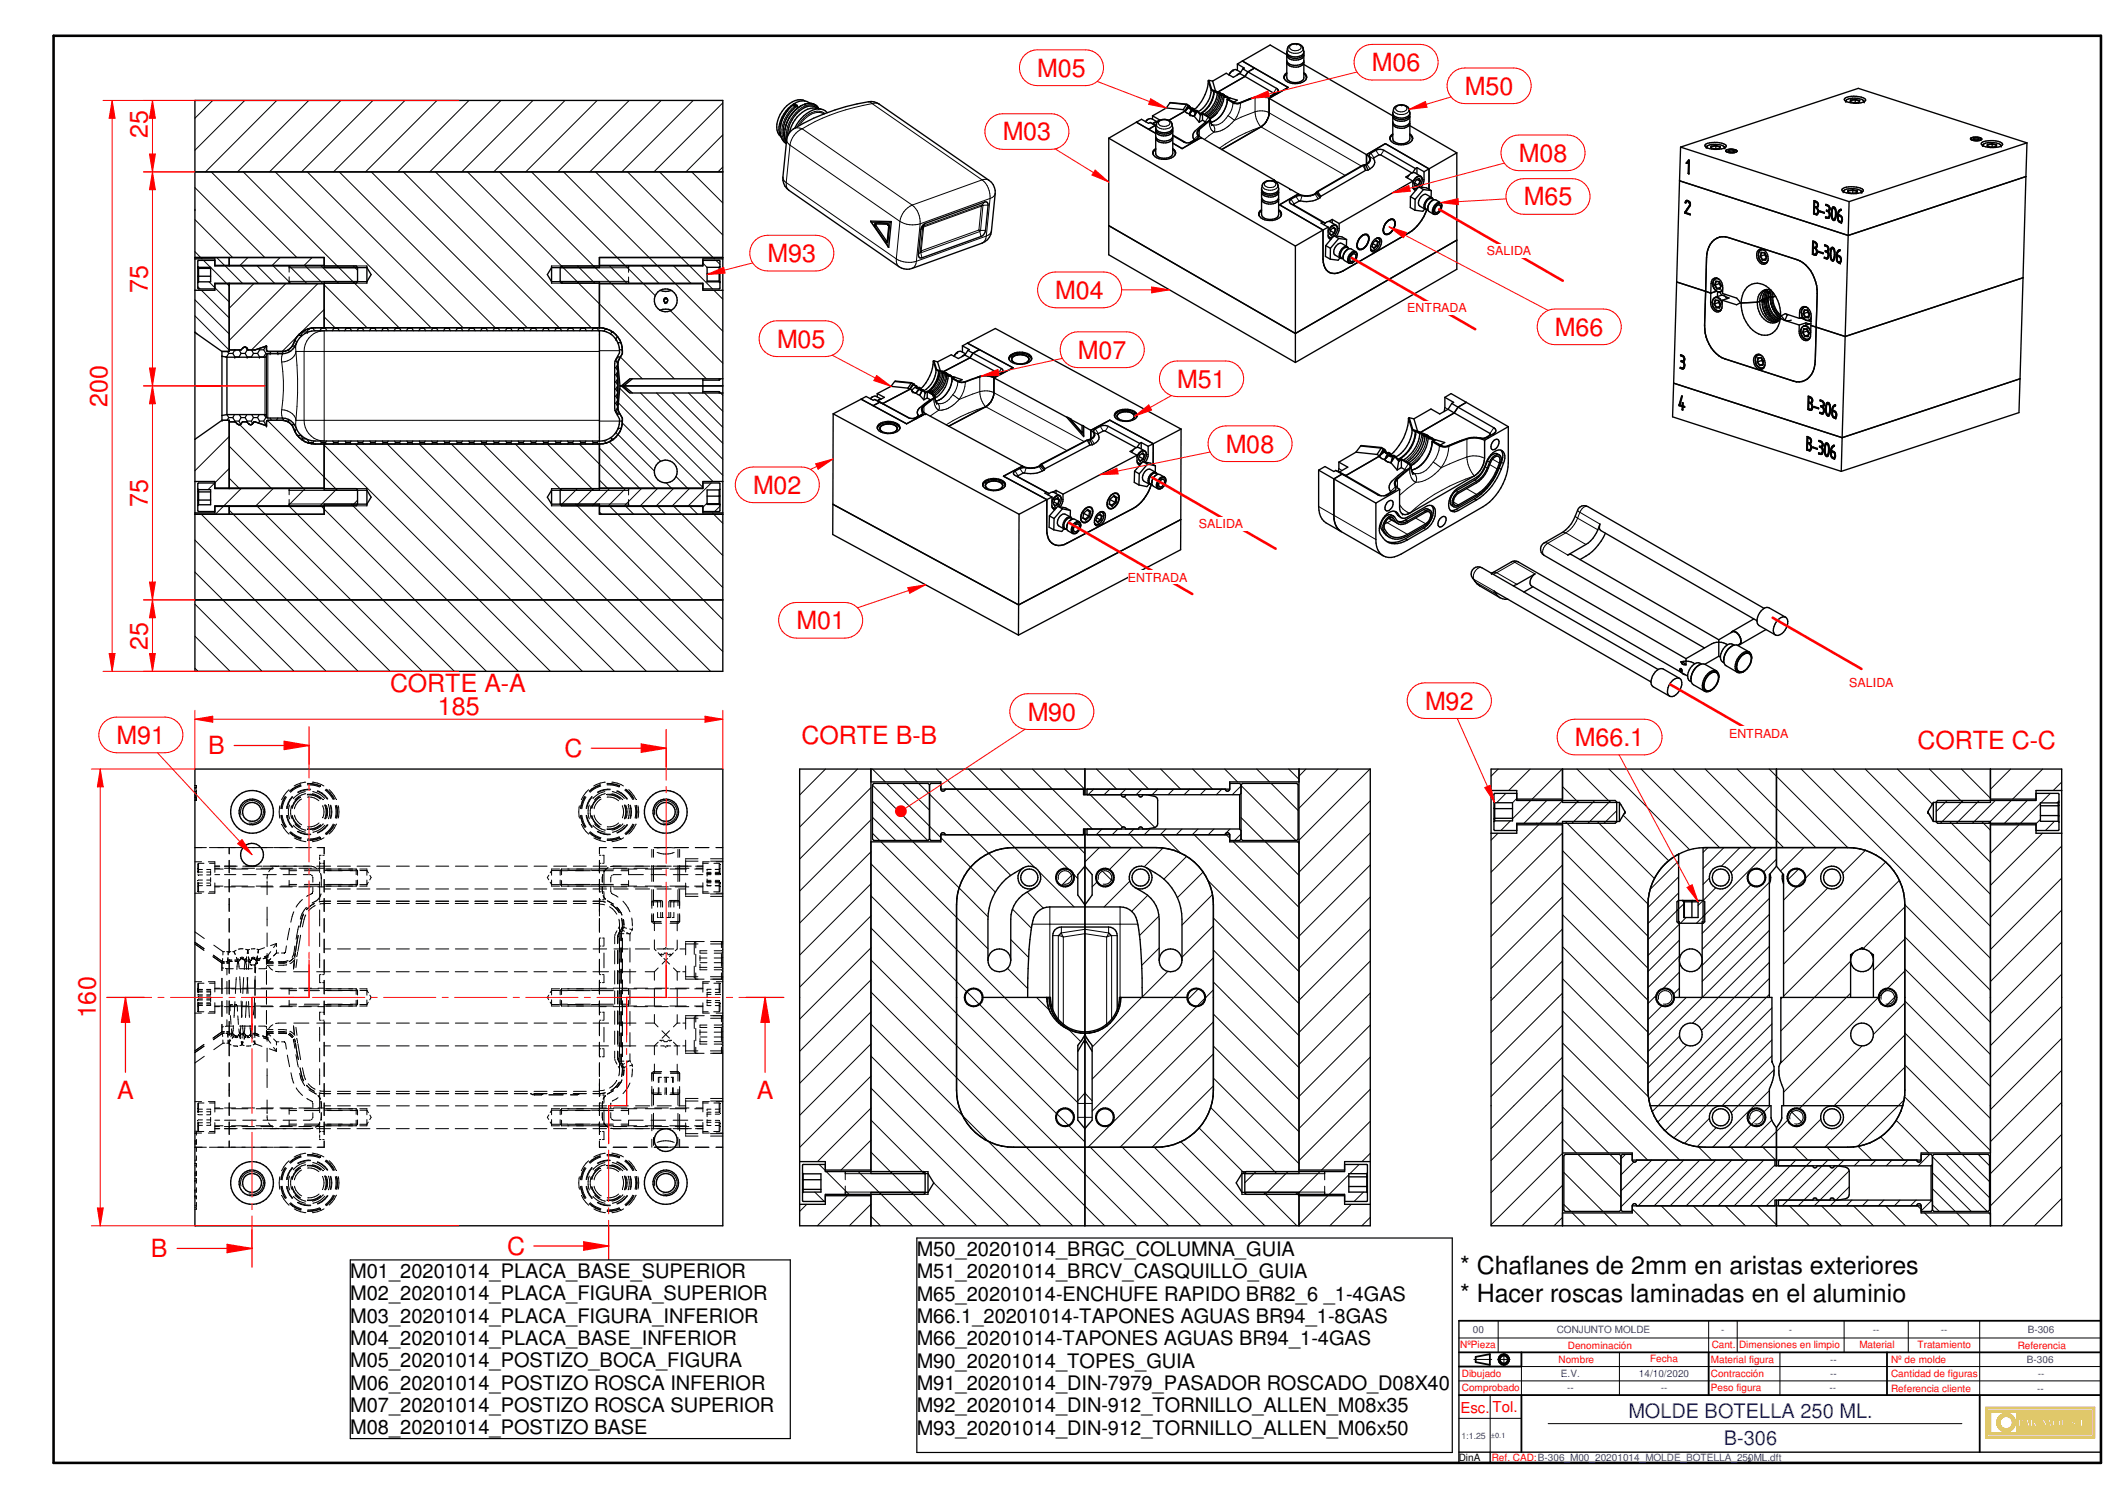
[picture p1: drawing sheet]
<svg xmlns="http://www.w3.org/2000/svg" width="594mm" height="420mm" viewBox="0 0 594 420" stroke-linecap="round" stroke-linejoin="round" font-family="sans-serif">
<defs><g id="words">
<g font-size="7" fill="#f00">
<text x="290.8" y="21.5">M05</text>
<text x="384.6" y="19.9">M06</text>
<text x="410.7" y="26.5">M50</text>
<text x="41.5" y="38.7" transform="rotate(-90 41.5 38.7)">25</text>
<text x="281.1" y="39.4">M03</text>
<text x="425.8" y="45.3">M08</text>
<text x="427.2" y="57.6">M65</text>
<text x="215.2" y="73.4">M93</text>
<text x="41.5" y="82.1" transform="rotate(-90 41.5 82.1)">75</text>
<text x="295.9" y="83.7">M04</text>
<text x="435.9" y="94.1">M66</text>
<text x="217.8" y="97.5">M05</text>
<text x="302.2" y="100.5">M07</text>
<text x="330.1" y="108.7">M51</text>
<text x="30.2" y="114" transform="rotate(-90 30.2 114)">200</text>
<text x="343.7" y="126.9">M08</text>
<text x="41.5" y="142.1" transform="rotate(-90 41.5 142.1)">75</text>
<text x="211.1" y="138.4">M02</text>
<text x="223.3" y="176.4">M01</text>
<text x="41.5" y="182.1" transform="rotate(-90 41.5 182.1)">25</text>
<text x="109.4" y="194">CORTE A-A</text>
<text x="122.8" y="200.4">185</text>
<text x="288.1" y="202">M90</text>
<text x="399.5" y="198.9">M92</text>
<text x="32.7" y="208.5">M91</text>
<text x="224.7" y="208.4">CORTE B-B</text>
<text x="441.5" y="209.1">M66.1</text>
<text x="58.3" y="211.5">B</text>
<text x="158.3" y="212.2">C</text>
<text x="537.6" y="210">CORTE C-C</text>
<text x="26.9" y="285.5" transform="rotate(-90 26.9 285.5)">160</text>
<text x="32.8" y="308.1">A</text>
<text x="212.2" y="308.1">A</text>
<text x="42.3" y="352.4">B</text>
<text x="142.1" y="351.7">C</text>
</g>
<g font-size="7">
<text x="409.4" y="357.2">* Chaflanes de 2mm en aristas exteriores</text>
<text x="409.4" y="365">* Hacer roscas laminadas en el aluminio</text>
</g>
<g font-size="5.6">
<text x="257" y="352.1">M50_20201014_BRGC_COLUMNA_GUIA</text>
<text x="98.2" y="358.2">M01_20201014_PLACA_BASE_SUPERIOR</text>
<text x="257" y="358.3">M51_20201014_BRCV_CASQUILLO_GUIA</text>
<text x="98.2" y="364.4">M02_20201014_PLACA_FIGURA_SUPERIOR</text>
<text x="257" y="364.6">M65_20201014-ENCHUFE RAPIDO BR82_6 _1-4GAS</text>
<text x="98.2" y="370.7">M03_20201014_PLACA_FIGURA_INFERIOR</text>
<text x="257" y="370.8">M66.1_20201014-TAPONES AGUAS BR94_1-8GAS</text>
<text x="98.2" y="377">M04_20201014_PLACA_BASE_INFERIOR</text>
<text x="257" y="377.1">M66_20201014-TAPONES AGUAS BR94_1-4GAS</text>
<text x="98.2" y="383.2">M05_20201014_POSTIZO_BOCA_FIGURA</text>
<text x="257" y="383.4">M90_20201014_TOPES_GUIA</text>
<text x="98.2" y="389.5">M06_20201014_POSTIZO ROSCA INFERIOR</text>
<text x="257" y="389.6">M91_20201014_DIN-7979_PASADOR ROSCADO_D08X40</text>
<text x="98.2" y="395.8">M07_20201014_POSTIZO ROSCA SUPERIOR</text>
<text x="257" y="395.9">M92_20201014_DIN-912_TORNILLO_ALLEN_M08x35</text>
<text x="98.2" y="402">M08_20201014_POSTIZO BASE</text>
<text x="257" y="402.2">M93_20201014_DIN-912_TORNILLO_ALLEN_M06x50</text>
</g>
<g font-size="5.6" fill="#00f">
<text x="456.5" y="397.4">MOLDE BOTELLA 250 ML.</text>
<text x="483.3" y="405">B-306</text>
</g>
<g font-size="4.2" fill="#f00">
<text x="409.4" y="395.9">Esc.</text>
<text x="418.4" y="395.9">Tol.</text>
</g>
<g font-size="3.5" fill="#f00">
<text x="416.8" y="71.5">SALIDA</text>
<text x="394.5" y="87.5">ENTRADA</text>
<text x="336.1" y="148.1">SALIDA</text>
<text x="316.2" y="163">ENTRADA</text>
<text x="518.4" y="192.5">SALIDA</text>
<text x="484.8" y="206.8">ENTRADA</text>
</g>
<g font-size="2.8" fill="#f00">
<text x="409.4" y="377.8">NºPieza</text>
<text x="439.6" y="378">Denominación</text>
<text x="479.9" y="377.8">Cant.</text>
<text x="487.6" y="377.8">Dimensiones en limpio</text>
<text x="521.3" y="377.8">Material</text>
<text x="537.6" y="377.8">Tratamiento</text>
<text x="565.7" y="378">Referencia</text>
<text x="437" y="382.1">Nombre</text>
<text x="462.7" y="381.8">Fecha</text>
<text x="479.7" y="381.9">Material figura</text>
<text x="530.2" y="382">Nº de molde</text>
<text x="409.9" y="389.9">Comprobado</text>
<text x="409.9" y="386">Dibujado</text>
<text x="479.7" y="390">Peso figura</text>
<text x="479.7" y="385.9">Contracción</text>
<text x="530.2" y="386">Cantidad de figuras</text>
<text x="530.2" y="390.1">Referencia cliente</text>
<text x="418.2" y="409.4">Ref. CAD:B-306_M00_20201014_MOLDE_BOTELLA_250ML.dft</text>
</g>
<g font-size="2.8" fill="#00f">
<text x="413" y="373.8">00</text>
<text x="436.4" y="373.8">CONJUNTO MOLDE</text>
<text x="482.6" y="373.8">-</text>
<text x="501.6" y="373.6">-</text>
<text x="525.1" y="373.8">--</text>
<text x="544.1" y="373.8">--</text>
<text x="568.5" y="373.8">B-306</text>
<text x="513.1" y="382">--</text>
<text x="568.3" y="382">B-306</text>
<text x="437.6" y="386">E.V.</text>
<text x="459.5" y="385.9">14/10/2020</text>
<text x="465.6" y="389.9">--</text>
<text x="512.9" y="390">--</text>
<text x="513.1" y="386">--</text>
<text x="571.3" y="386">--</text>
<text x="439.4" y="390">--</text>
<text x="571.1" y="390.1">--</text>
</g>
<text font-size="2.8" x="409" y="409.5">DinA</text>
<text font-size="2.5" fill="#00f" x="409.7" y="403.2">1:1.25</text>
<text font-size="2.1" fill="#00f" x="418" y="403.1">±0.1</text>
<text font-size="1.7" x="490" y="409.7">2</text>
</g></defs>
<path d="M15 10h574v400h-574z" fill="none" stroke="#000" stroke-width=".72"/>
<g fill="none" stroke="#000" stroke-width=".51">
<path d="M409 379.1h180M417.7 379.6v3M529 379.1v11.9M409 391h180M409 383h17.5M413.7 380.3v1.5M555 391v16"/>
<circle cx="421.6" cy="381.1" r="1.5"/>
<circle cx="421.6" cy="381.1" r="1.12"/>
</g>
<path d="M409 370.2v39.8h180v-39.8M409 407h180M417.8 407v3" fill="none" stroke="#000" stroke-width=".38"/>
<g fill="none" stroke="#000" stroke-width=".28">
<path d="M409 375h180M420 370.2v8.9M421.6 379.3v3.5M454 379.1v11.9M487 370.2v8.9M499 379.1v11.9M517 370.2v8.9M535 370.2v8.9M555 370.2v20.8M409 397.6h17.5M409 387.1h180M413.2 381h5"/>
<path d="M419.9 381h3.5M426.5 383v8M434 399h116"/>
</g>
<g fill="#faca0a">
<path d="M556.7 394.4v8.7h30.6v-8.7zM557.2 394.9h29.6v7.7h-29.6z" fill-rule="evenodd"/>
<path d="M557.7 395.4v6.7h28.7v-6.7zM582.2 399.6a.26 .26 0 0 1 .5 0 .26 .26 0 0 1-.5 0zM583.3 397.8h.6v1.8h.8v.2h-1.4zM584.9 399.4l.4-.1 .1 .4-.4 .1zM558.1 395.8h7.3v5.9h-7.3zM565.8 397.8h.9a.67 .67 0 0 1 .7 .8 .67 .67 0 0 1-1 .4v.8h-.6zM568.1 397.8h.5l.6 2h-.6l-.2-.4h-.6l-.1 .4h-.3zM569.3 397.8h.6v.9l.7-.9h.3l-.5 .6 .8 1.4h-.7l-.5-.9-.1 .9h-.6zM571.2 398.6h.8v.3h-.8zM572.8 397.8h.3l.7 1.3 .7-1.3h.4l.2 2h-.6v-1.2l-.8 1.2h-.2l-.6-1.2-.1 1.2h-.4zM575.5 398.2a1.22 1.22 0 0 1 1.9-.3 1.22 1.22 0 0 1 0 1.9 1.22 1.22 0 0 1-1.9-.4l-.2-.4zM578.1 397.8h.5v1.8h.9v.2h-1.4zM580.7 398a.74 .74 0 0 1 .7-.3 .74 .74 0 0 1 .6 .6l-.3 .1a.37 .37 0 0 0-.2-.5 .37 .37 0 0 0-.5 .4l.3 .1a.73 .73 0 0 1 .8 .8 .73 .73 0 0 1-.8 .7 .73 .73 0 0 1-.7-.8h.3a.37 .37 0 0 0 .2 .6 .37 .37 0 0 0 .5-.4l-.3-.2a.75 .75 0 0 1-.6-1.1z" fill-rule="evenodd"/>
</g>
<g fill="none" stroke="#faca0a" stroke-width=".28">
<path d="M566.6 399h.1M566.7 398.9a.61 .61 0 0 0 .8-.5 .61 .61 0 0 0-.8-.6h-.9v2h.6v-.8h.2M568.1 397.8h.5l.6 2h-.6l-.2-.4h-.6l-.1 .4h-.3zM569.3 397.8h.6v.9l.7-.9h.3l-.5 .6 .8 1.4h-.7l-.5-.9-.1 .9h-.6zM572.8 397.8h.3l.7 1.3 .7-1.3h.4l.2 2h-.6v-1.2l-.8 1.2h-.2l-.6-1.2-.1 1.2h-.4zM580.8 399.3h.1M580.8 399.2l.1-.1h-.3a.73 .73 0 0 0 .4 .8 .73 .73 0 0 0 .9-.2M580.8 399.3l.1 .3 .3 .1M581.3 399.7h.1M581.3 397.8h.1M581.3 398.4l-.3-.1a.37 .37 0 0 1 .5-.4 .37 .37 0 0 1 .2 .5h.3l-.1-.3a.73 .73 0 0 0-.7-.4 .73 .73 0 0 0-.6 .7l.2 .4 .8 .6M581.4 398.5h.1"/>
<path d="M581.4 398.5a.72 .72 0 0 1 .6 .4 .72 .72 0 0 1-.1 .8M581.6 399.4h.1M581.6 399.4l-.3 .3M581.9 399.7h.1"/>
<circle cx="576.6" cy="398.8" r="1.17"/>
</g>
<path d="M560.7 396.7a2.68 2.68 0 0 1 4.4 1.9h-.9a1.72 1.72 0 0 0-2.6-1.3 1.72 1.72 0 0 0 0 2.9 1.72 1.72 0 0 0 2.6-1.3h.9a2.66 2.66 0 0 1-3.8 2.2 2.66 2.66 0 0 1-.6-4.4z" fill-rule="evenodd" fill="#faca0a"/>
<path d="M560.5 396.9a2.68 2.68 0 0 1 2.9-.6 2.68 2.68 0 0 1 1.7 2.3h-.9a1.74 1.74 0 0 0-2.7-1.3 1.74 1.74 0 0 0 0 2.9 1.74 1.74 0 0 0 2.7-1.3h.9a2.66 2.66 0 0 1-3.7 2.3 2.66 2.66 0 0 1-.9-4.3z" fill="none" stroke="#faca0a" stroke-width=".28"/>
<path d="M566.4 398a.41 .41 0 0 1 .5 .4 .41 .41 0 0 1-.5 .4z" fill-rule="evenodd" fill="#faca0a"/>
<path d="M566.4 398a.41 .41 0 0 1 .5 .4 .41 .41 0 0 1-.5 .4z" fill="none" stroke="#faca0a" stroke-width=".28"/>
<path d="M568.1 398.3l.3 .9h-.5z" fill="#faca0a"/>
<path d="M568.1 398.3l.3 .9h-.5z" fill="none" stroke="#faca0a" stroke-width=".28"/>
<path d="M576.1 398.2a.76 .76 0 0 1 1.1 .2 .76 .76 0 0 1-.2 1 .61 .61 0 0 1-.8 .2 .61 .61 0 0 1-.3-.8z" fill-rule="evenodd" fill="#faca0a"/>
<path d="M556.7 394.4h30.6v8.7h-30.6zM557.2 394.9h29.6v7.7h-29.6zM557.7 395.4h28.7v6.7h-28.7zM558.1 395.8h7.3v5.9h-7.3zM571.2 398.6h.8v.3h-.8zM576.3 398a.79 .79 0 0 1 .9 .8 .79 .79 0 0 1-.9 .8 1.04 1.04 0 0 1 0-1.6zM578.1 397.8h.5v1.8h.9v.2h-1.4zM582.2 399.4a.27 .27 0 0 1 .5 0 .27 .27 0 0 1-.2 .4zM583.3 397.8h.6v1.8h.8v.2h-1.4zM584.9 399.4l.4-.1 .1 .4-.4 .1z" fill="none" stroke="#faca0a" stroke-width=".28"/>
<path d="M409 370.2h180M417.7 379.6l-4 .7M426.5 379.1v3.9M479 379.1v11.9M413.7 381.8l4 .8M426.5 391v16" fill="none" stroke="#000" stroke-width=".51"/>
<g fill="none" stroke="#000" stroke-width=".28">
<path d="M84.3 219.9l-1.3 .6-1.9 1.2M85.7 219.2l-1.4 .3-1.8 .8M86.2 219.8h1.3l2.2 .5M86.2 219.6h1.3l2.3 .6M87.5 219.2a6.8 6.8 0 0 1 3.3 1.1M168.3 219.9l-1.3 .6-1.8 1.2M169.7 219.2l-1.4 .3-1.9 .8M170.2 219.8h1.3l2.2 .5M170.2 219.6h1.3l2.3 .6M171.5 219.2a6.8 6.8 0 0 1 3.3 1.1M54.6 222.6h.1M54.6 222.8h.1"/>
<path d="M54.6 222.5h.1M54.6 221.9h.1M54.6 220.9h.1M54.6 220.2h.1M54.6 222h.1M54.6 223.6h.1M54.6 220.7h.1M54.6 223.4h.1M54.6 223.1h.1M54.6 237.6h3.3M54.6 224.4h.1M54.6 220.8h.1"/>
<path d="M54.6 224.1h.1M54.6 223.7h.1M54.6 224.3h.1M54.9 222.6h.2M54.9 222.8h.2M54.9 220.2h.2v.5h-.2M54.9 222.5h.2M54.9 221.9h.2M54.9 220.9h.2M54.9 222h.2M54.9 223.6h.2M54.9 223.4h.2"/>
<path d="M54.9 224.4h.2M54.9 220.2h.2M54.9 220.8h.2M54.9 224.1h.2M54.9 223.7h.2M54.9 223.1h.2M55.1 221.4v.7M55.1 222.3v.8h-.2M55.1 223.7v.6h-.2M58.7 237.6h17.9M64.3 237.6v1.8M67.6 228.4a3.2 3.2 0 0 1 2.8-4 3.2 3.2 0 0 1 3.4 3.5 3.2 3.2 0 0 1-4 2.8"/>
<path d="M76.8 237.6h5.2M78.4 225.9l-.1 1.7 .1 1.7M78.7 228.6a6.5 6.5 0 0 0 1.3 3.3M78.9 228.5a6.6 6.6 0 0 0 1.2 3.4M79 231.1l.6 1 1.4 1.7M79.1 228.5a6.6 6.6 0 0 0 1.2 3.2M80 223.2a6.5 6.5 0 0 0-1.3 3.5M80.1 223.3l-.8 1.5-.4 1.9M80.3 223.4a6.5 6.5 0 0 0-1.2 3.3M80.3 228.6a6.2 6.2 0 0 0 1.7 3.3M80.5 228.6a5.7 5.7 0 0 0 1.6 3.2M81 221.4l-1.4 1.7-.6 1.1"/>
<path d="M81.2 233.4a7.3 7.3 0 0 0 3.2 1.8M81.2 225.6a5.2 5.2 0 0 0 0 3.9M81.3 233.3l1.8 1.2 1.3 .6M81.5 233.1a6.9 6.9 0 0 0 3 1.7M81.8 225.8a5 5 0 0 0 0 3.6M81.8 228.6a4.7 4.7 0 0 0 2.4 3.3M82 223.3a5.7 5.7 0 0 0-1.7 3.3M82 228.6a4.4 4.4 0 0 0 2.2 3.1M82.1 223.4a5.7 5.7 0 0 0-1.6 3.3M82.2 231.3a5.5 5.5 0 0 0 3.4 2M82.5 234.9l1.8 .7 1.5 .3M82.6 228.5a3.7 3.7 0 0 0 2 2.7"/>
<path d="M82.7 230.9a4.8 4.8 0 0 0 3.1 1.8M82.9 237.6h4.4M83.4 233.1a6.3 6.3 0 0 0 3.7 .8M83.6 233a6.2 6.2 0 0 0 3.5 .8M84.2 223.3a4.7 4.7 0 0 0-2.4 3.2M84.2 223.4a4.7 4.7 0 0 0-2.2 3.2M84.4 220.1a7.2 7.2 0 0 0-3.1 1.8M84.4 220.3a6 6 0 0 0-3 1.8M84.5 224a4 4 0 0 0-2 2.7M85.6 221.9a5.4 5.4 0 0 0-3.4 2M85.7 222.5h-.2a4.8 4.8 0 0 0-2.8 1.7M86.1 222.8a4.9 4.9 0 0 1 3.7 1.2"/>
<path d="M86.2 222.6a4.9 4.9 0 0 1 3.7 1.3M86.2 220l2.1 .2 1.3 .4M86.2 223.4a3.9 3.9 0 0 1 3.2 1.1M87.1 221.4a6 6 0 0 0-3.6 .8M87.1 221.2a6.8 6.8 0 0 0-3.7 .8M87.5 222.5a5.3 5.3 0 0 1 3 1.7M87.7 221.9h.2a5.5 5.5 0 0 1 3.2 1.9M88.9 237.6h2v1.8M88.9 221.8a5.5 5.5 0 0 1 2.9 2.2M89 221.7a5.4 5.4 0 0 1 2.9 2.2M89.4 230.7a3.9 3.9 0 0 1-3.1 1M89.7 234.5a6.7 6.7 0 0 1-3.4 .7"/>
<path d="M89.7 234.8l-2.2 .6h-1.3M89.8 234.9a7.1 7.1 0 0 1-3.6 .6M89.9 231.1a4.7 4.7 0 0 1-3.7 1.2M90 231.2a4.5 4.5 0 0 1-3.8 1.3M90 239.7h-.4v.3M90.5 225.8a4.1 4.1 0 0 1 0 3.4M90.5 239.7h.4M90.6 230.9a5 5 0 0 1-3 1.8M90.8 234.8l-1.8 .8-1.4 .3M91 225.6a4.8 4.8 0 0 1 .1 3.9M91.1 231.3a5.9 5.9 0 0 1-3.4 2M91.2 225.6a4.9 4.9 0 0 1 0 3.9"/>
<path d="M91.2 221.5l1 .9 1.2 1.7M91.3 221.3a6.7 6.7 0 0 1 2.3 2.7M91.4 221.2a7.3 7.3 0 0 1 2.4 2.7M91.5 225.8a5 5 0 0 1 .1 3.5M91.8 231.1a5.8 5.8 0 0 1-2.8 2.2M91.9 231.2a6.1 6.1 0 0 1-2.9 2.3M92.1 225.6a5.6 5.6 0 0 1 0 3.9M92.3 221.3l1.4 1.8 .6 1M92.6 225.7a6.6 6.6 0 0 1 0 3.7M92.7 225.7a6 6 0 0 1 0 3.7M93.4 231a6.6 6.6 0 0 1-2.2 2.6M93.6 231.1a7.2 7.2 0 0 1-2.3 2.7"/>
<path d="M93.8 231.1a6.8 6.8 0 0 1-2.4 2.8M94 225.8a7.2 7.2 0 0 1 0 3.5M94.3 225.8a7.6 7.6 0 0 1 0 3.5M94.3 231l-.6 1.1-1.4 1.7M94.4 225.7a7.2 7.2 0 0 1 0 3.7M94.9 225.8l.1 1.8-.1 1.7M162.4 225.9l-.1 1.7 .2 1.7M162.7 228.6a7.6 7.6 0 0 0 1.3 3.3M162.9 228.5a6.6 6.6 0 0 0 1.2 3.4M163 231.1l.6 1 1.5 1.7M163.1 228.5l.7 2.4 .5 .8M164 223.2a7.7 7.7 0 0 0-1.3 3.5"/>
<path d="M164.1 223.3a7.1 7.1 0 0 0-1.2 3.4M164.3 223.4l-.5 .9-.7 2.4M164.3 228.6a6.2 6.2 0 0 0 1.6 3.3M164.5 228.6a6.6 6.6 0 0 0 1.6 3.2M165 221.4l-1.4 1.7-.6 1.1M165.2 233.4a7.3 7.3 0 0 0 3.2 1.8M165.2 225.6a5.4 5.4 0 0 0 0 3.9M165.3 233.3l1.7 1.2 1.4 .6M165.5 233.1a6.9 6.9 0 0 0 3 1.7M165.8 225.8a5 5 0 0 0 0 3.6M165.8 228.6a5.1 5.1 0 0 0 2.4 3.3M165.9 223.3a5.7 5.7 0 0 0-1.6 3.3"/>
<path d="M166 228.6a4.4 4.4 0 0 0 2.2 3.1M166.1 223.4a6 6 0 0 0-1.6 3.3M166.2 231.3a5.5 5.5 0 0 0 3.4 2M166.5 234.9l1.8 .7 1.4 .3M166.6 228.5a3.7 3.7 0 0 0 2 2.7M166.7 230.9a4.8 4.8 0 0 0 3 1.8M167.5 233.1a6.1 6.1 0 0 0 3.6 .8M167.6 233a5.9 5.9 0 0 0 3.5 .8M168.1 239.7h.4M168.1 223.3a5 5 0 0 0-2.3 3.2M168.2 223.4a4.7 4.7 0 0 0-2.2 3.2M168.4 220.1a7.2 7.2 0 0 0-3.1 1.8"/>
<path d="M168.4 220.3a6 6 0 0 0-3 1.8M168.5 224a3.8 3.8 0 0 0-1.9 2.7M168.9 239.7h.4v2.1M169.6 221.9a5.2 5.2 0 0 0-3.4 2M169.7 222.5h-.2a4.8 4.8 0 0 0-2.8 1.7M170 237.6h-1.9v1.8M170.2 222.6a4.9 4.9 0 0 1 3.7 1.3M170.2 220l2.1 .2 1.3 .4M170.2 222.8a4.7 4.7 0 0 1 3.7 1.3M170.2 223.4a4 4 0 0 1 3.2 1.1M171.1 221.4a5.7 5.7 0 0 0-3.6 .8M171.1 221.2a6.6 6.6 0 0 0-3.6 .8"/>
<path d="M171.5 222.5a5.6 5.6 0 0 1 3.1 1.7M171.7 221.9h.2a5.5 5.5 0 0 1 3.1 1.9M171.9 237.6h3.8M172.9 221.8a5.5 5.5 0 0 1 2.9 2.2M173 221.7a5.4 5.4 0 0 1 2.9 2.2M173.4 230.7a3.8 3.8 0 0 1-3.1 1M173.6 234.5a6.7 6.7 0 0 1-3.3 .7M173.7 234.8l-2.2 .6h-1.3M173.8 234.9a7.1 7.1 0 0 1-3.6 .6M173.9 231.1a4.7 4.7 0 0 1-3.7 1.2M173.9 231.2a4.5 4.5 0 0 1-3.7 1.3M174.5 225.8v.1a4.2 4.2 0 0 1 0 3.3"/>
<path d="M174.6 230.9v.1a5.2 5.2 0 0 1-3 1.7M174.8 234.8l-1.8 .8-1.4 .3M175 225.7a4.4 4.4 0 0 1 0 3.8M175.1 231.3a5.9 5.9 0 0 1-3.4 2M175.2 225.6a4.9 4.9 0 0 1 0 3.9M175.2 221.5l1 .9 1.2 1.7M175.3 221.3a6.7 6.7 0 0 1 2.3 2.7M175.4 221.2a7.3 7.3 0 0 1 2.4 2.7M175.5 225.8a5 5 0 0 1 0 3.5M175.8 231.1a6.3 6.3 0 0 1-2.8 2.2M175.9 231.2a6.1 6.1 0 0 1-2.9 2.3M176.1 225.6a5.6 5.6 0 0 1 0 3.9"/>
<path d="M176.3 221.3l2 2.8M176.6 225.7a5.7 5.7 0 0 1 0 3.7M176.7 225.7a6.5 6.5 0 0 1 .1 3.7M177.4 231a6.6 6.6 0 0 1-2.2 2.6M177.6 231.1a7.2 7.2 0 0 1-2.3 2.7M177.7 237.6h3.8M177.8 231.1a7.2 7.2 0 0 1-2.3 2.8M178 225.8a6.6 6.6 0 0 1 0 3.5M178.3 225.8a7.6 7.6 0 0 1 0 3.5M178.3 231l-.6 1.1-1.4 1.7M178.4 225.7a7.9 7.9 0 0 1 0 3.7M178.9 225.8a7 7 0 0 1 0 3.5"/>
<path d="M182.7 238.1v2.2M183.2 238.1v2.2M183.4 237.6l5.7 .1M183.6 228.4a3.2 3.2 0 0 1 2.8-4 3.2 3.2 0 0 1 3.4 3.5 3.2 3.2 0 0 1-4 2.8M184.2 238.9a6.4 6.4 0 0 0 4.8 0M185.3 237.6l-1.1 .1M189.2 237.6h3.8M190.1 238.1v2.2M190.5 238.1v2.2M194.9 237.6h3.8M200.7 237.6h1.9M54.6 250.4h1.9"/>
<path d="M54.6 241.6h1.9M55.5 245.2h.1M55.5 247.2v2.6M55.5 242.1v2.5M55.5 247.6h.1M55.5 248.4v.1M55.6 243.6l1.2 .1M55.6 244.4h1.2M55.6 249.9l.1 .1M55.7 248.2h1.1M55.7 250h1.4M55.7 245.2h1.1"/>
<path d="M55.7 247.5h1.1M55.7 247.4v2.6M56.8 246.7h-1.2M57.2 242h-1.5v2.6M57.9 243.7h1.1v.3M57.9 246.7h1.1M57.9 244.4h1.1M57.9 245.2h1.1M57.9 247.5h1.1M58.4 241.6h1.8v2.9M58.7 250h1.5M58.8 242h1.4"/>
<path d="M59 247.8v.4h-1.1M59 244.2v1M59 246v1.2M60.2 242.8h1.4M60.2 248.4h2.3M60.2 243.6h2.4M60.2 245.2h1.4M60.2 248.6h1.3M60.2 243.4h1.4M60.2 247.5v2.9h-1.8M62.9 248.6h3.1M62.9 242.8h3.6"/>
<path d="M62.9 245.2h3.2M62.9 243.4h3.1M64.3 241.1v3.6M64.3 246.5v3.5M64.3 251.8v3.7M64.3 257.4v3.9M64.9 248.4h4.6M64.9 243.6h4.6M67.8 248.6h3.5M67.9 243.4h3.5M68.1 242.8h5.3M68.1 245.2h3.7"/>
<path d="M71.8 248.4h4.6M71.8 243.6h4.6M73.1 248.6h3.5M73.2 243.4h3.5M73.7 242.8h13.5l1.4 .5M73.7 245.2h3.8M74.9 246.9v3.9M74.9 254.3v5.2M75 245.2l-.1 1.2M76.5 243.2l-1.2 1.1M78.1 242.8l-.8 .1M78.4 248.6h3.6"/>
<path d="M78.5 243.4h3.5M78.7 248.4h4.4M78.8 243.6h4.3M79.4 245.2h3.7M81.1 244.1h2.1M81.1 247.9h2.1M81.1 243.6v1.6M81.1 246.8v1.6M82.4 255.6l-.9 2.9M83.7 259.5l-.7 3.8M83.8 248.6h3.5M83.8 243.4h3.5"/>
<path d="M84.8 252.1l-1.8 2.2M85 256.5l-.9 3.3M85 245.2h2M85.1 256.2l-.1 .3M85.2 248.4h4.2M85.3 243.6h4.1M85.3 244.1h4.3M85.3 247.9h4.3M85.7 256.5l-.9 3.3M85.9 254.3l-1.2 1.9-.5 1.4M86.1 254.7l-.2 .3M87.3 250.5l-1.3 .7"/>
<path d="M87.3 245.3l.3 .3M87.6 250.2l-.1 .2M87.7 245.8v1.5M87.7 248.6v1.4M87.8 253.4l-1.7 1.3M88.1 253.3l-.3 .1M88.1 253.2l-.3 .2M88.4 253.8l-1.1 .7-.9 .9M88.8 242.8h3.9M89.1 248.6h1.8M89.1 243.4h1.8M89.6 240.3v.7"/>
<path d="M89.6 241.5v3.1M89.6 247.2v5.2M89.6 255.1v4.4M89.6 242h.4M89.9 244.8l.2 1v2.8M90 250.5a3.6 3.6 0 0 1-2.5 2.6M90.5 242h.4M90.9 241.2v3.5M90.9 246.5v3.5M90.9 251.8v3.7M90.9 257.5v3.8M90.9 247.9h1.9"/>
<path d="M90.9 244h2M90.9 249.2h1.8M90.9 248.4h9M90.9 243.6h9M91.8 244.1h4.2M91.8 247.9h4.2M92.7 253.2l-3 .2M92.7 252.6l-3.2 .2M94.6 252.6h3.6M94.6 253.2h3.6M94.6 249.2h3.6M94.6 242.8h3.6"/>
<path d="M94.9 247.9h3.9M94.9 244h4M98.2 244.1h2M98.2 247.9h2M99.9 243.6v1.6M99.9 246.8v1.6M99.9 243.6l.1 .1M99.9 248.3v.1M100.1 252.6h3.7M100.1 253.2h3.6M100.1 249.2h3.6M100.1 242.8h3.7"/>
<path d="M100.2 243.9v1.4M100.2 246.7l-.1 1.4M100.9 243.6l2 .1M100.9 244h2l.4 .6M102.9 243.9v1.4M102.9 246.7v1.4M102.9 248.3l-2 .1M103.2 247.3l-.3 .6h-2M103.7 245.4l.3 .6-.3 .6M105.6 252.6h3.7M105.6 253.2h3.6M105.6 249.2h3.6"/>
<path d="M105.6 242.8h3.7M111.1 252.6h3.7M111.1 253.2h3.6M111.1 249.2h3.6M111.1 242.8h3.7M116.6 252.6h3.7M116.6 253.2h3.7M116.6 249.2h3.6M116.7 242.8h3.6M122.1 252.6h3.7M122.1 253.2h3.7M122.1 249.2h3.7"/>
<path d="M122.2 242.8h3.6M127.6 252.6h3.7M127.6 253.2h3.7M127.6 249.2h3.7M127.7 242.8h3.6M133.1 252.6h3.7M133.1 253.2h3.7M133.1 249.2h3.7M133.2 242.8h3.6M138.7 252.6h3.6M138.7 253.2h3.6M138.7 249.2h3.6"/>
<path d="M138.7 242.8h3.6M144.2 252.6h3.7M144.2 253.2h3.6M144.2 249.2h3.6M144.2 242.8h3.7M149.7 252.6h3.7M149.7 253.2h3.6M149.7 249.2h3.6M149.7 242.8h3.7M153.9 245.3l-.4 .7 .3 .6M154.3 247.3l.3 .6h2.2M154.6 243.9v1.4"/>
<path d="M154.6 246.7v1.3M154.6 248.2l2.3 .2M155.2 252.6h3.7M155.2 253.2h3.6M155.2 249.2h3.6M155.2 242.8h3.7M156.9 243.6l-2.3 .1M156.9 244h-2.3l-.3 .6M157 246.7l.1 1.4M157 244.1h2.1M157 247.9h2.1M157.2 243.8l-.2 1.5"/>
<path d="M157.3 248.2l.1 .2M157.4 248.4h8.4M157.4 243.6h14.7M157.4 243.6v1.6M157.4 246.8v1.6M157.4 243.6l-.1 .1M159.1 247.9h4.4M159.2 244h4.4M160.7 249.2h3.6M160.7 252.6h3.7M160.7 253.2h3.6M160.7 242.8h3.7"/>
<path d="M161.3 244.1h4.2M161.3 247.9h4.2M165.8 247.9h2.3M165.9 244h2.2M165.9 248.4h6.1M166.2 252.6l3.5 .3M166.2 253.2h1.9M166.2 249.2h3.8M166.3 242.8h3.8M167.7 244.1h4.3M167.7 247.9h4.3M168.1 241.1v3.6"/>
<path d="M168.1 246.5v3.5h.3M168.1 251.8v5M168.1 257.5v3.8M168.1 253.4l1.4 .2M168.1 248.6h1.9M168.1 243.4h1.9M168.1 242h.4M168.1 252.2h.3M168.9 248.5v1.9M168.9 250h.4M168.9 242h.4M169 245.2l-.1 2.1"/>
<path d="M169.1 251l.5 .9M169.3 243.9v4.2M169.3 250.2v2h-.4M169.6 244l-.3 .3M169.6 244l-.3 .4M169.6 251.9l.1 .2M169.6 251.9l.2 .2M170 243.5l-.4 .5M170.3 252.5l.5 .3M170.4 243.2l-.4 .3M170.5 243.2l-.5 .3M170.8 252.8l1 .5"/>
<path d="M170.9 254.2l.8 .5 1.2 1.5M171.2 248.5l.1 1.4M171.3 242.9h.1M171.3 245.8l-.1 1.4M171.3 253.5l1.3 1 1 1.3M171.3 250.1l.2 .3M171.4 242.9h-.2M171.7 250.6l1.6 .9M171.7 245.3l-.3 .3M171.8 253.3l.1 .1M171.8 253.3l.2 .1M171.9 248.6h3.9"/>
<path d="M172 243.4h3.8M172.1 249.2h4M172.9 254.3l.5 .5M173 254.3l.4 .5M173.4 254.8l.7 1M173.5 257.6l.2 3.3M173.7 259.6l-.4 .6M174.1 255.8l.3 .7M174.1 244.1h2.1M174.1 247.9h2.1M174.2 248.4h4.3M174.2 245.2h-2.3"/>
<path d="M174.2 243.6h4.4M174.3 257.4l.1 .7M174.4 258.1l.1 2.8M174.5 259.8l-.3 .5M174.7 252.6l1.4 1.9 .5 1.1M174.7 257.7l.1 .2M174.8 257.8v.1M174.8 257.9l.1 1.5M174.9 259.7v.3M174.9 260l-.1 .2M174.9 260l.8 .2M174.9 260l-.2 .2"/>
<path d="M176.1 242.8l-4.7 .1M176.2 243.6v1.6M176.2 246.8v1.6M176.3 242.8h5.9M176.3 245.2h4.1M177.1 257.3l.2 2.2M177.7 248.6h3.9M177.8 243.4h3.8M178.1 249.2h4M180.9 248.4h4.6M180.9 243.6h4.6M182.5 242.8h5.7"/>
<path d="M182.5 245.2h4.1M182.7 242.6v4.5M182.7 249.3v5.3M182.7 256.1v2.3M182.7 258.4h2.6M182.7 258.4l.2 .1M182.9 252.6l-.2 .2h2.7M183 258.7l2.5 .1M183.2 242.6v4.5M183.2 249.3v4.5M183.2 256.1v2.3M183.5 258.4v2.5"/>
<path d="M183.5 248.6h3.9M183.6 243.4h3.8M183.9 252.4l.1 .1M184.2 249.2h4M184.2 252.6l.2 .2v1.5M184.4 255.7v1.5h.2M184.9 257.2h1.1M184.9 252.4l.1 .1M185.2 252.6v1.7M185.2 255.7v1.5M185.5 252.4l-2.5 .1M185.6 252.4v.1"/>
<path d="M185.7 252.6l.1 1.7M185.8 255.7v1.5M186.8 257.2h1.2M187.5 255.7v1.5M187.6 252.7l-.1 1.6M187.7 252.4v.1M187.8 248.4h4.6M187.8 243.6h4.6M187.8 252.4l2.5 .1M188 258.4h2.5M188 255.7v1.5M188.1 252.7l-.1 1.6"/>
<path d="M188.3 252.4l-.1 .1M188.8 242.8h5M188.8 245.2h4.1M188.9 255.7v1.5h-.4M189.1 252.7l-.2 1.6M189.3 248.6h3.8M189.4 243.4h3.8M189.4 252.4l-.2 .1M189.9 258.4v2.5M190.1 242.7v4.4M190.1 249.4v4.5M190.1 256.2v2.2"/>
<path d="M190.2 249.2h2M190.2 258.7l-2.3 .1M190.5 252.7l-2.5 .1M190.5 242.6v4.5M190.5 249.3v5.3M190.5 256.1v2.3M190.5 258.4l-.1 .1M192.2 241.2v3.2M192.2 247.5v3.3M192.2 251v.2h3.5M192.2 250.6h3.5M192.2 241.4h3.5"/>
<path d="M194.7 248.4h2.4M194.8 243.6h2.3M195 242.8h2.1M195 245.2h2.1M195.1 248.6h2M195.1 243.4h2M195.7 240.7h-3.5v.2M197.1 242h1.5M197.1 250h1.4M197.1 247.4v3h1.8M198.2 245.2h1.1M198.2 244.4v1.2"/>
<path d="M198.2 246.4v1.1M198.2 247.9v.4l1.1-.1M198.2 244.8h1.1M198.2 247.1h1.1M198.2 247.4h1.1M198.2 244.5h1.1M198.2 246.8h1.1M198.9 241.6h-1.8v2.9M199.2 250.6h3.4M199.2 241.4h3.4M199.2 251.2h3.4M199.2 240.7h3.4"/>
<path d="M199.3 243.7h-1.1v.3M200.1 242h1.5M200.5 245.2h1.2M200.5 244.8h1.2M200.5 247.1l1.2 .1M200.5 248.2l1.2 .2M200.5 247.1h1.1M200.5 243.7h1.1M200.5 247.4l1.2 .1M200.5 244.5h1.1M200.5 246.8h1.1M200.8 250.4h1.8"/>
<path d="M200.8 241.6h1.8M201.6 242v2.6M201.6 247.4v2.6h-1.5M201.6 242l.1 .1M201.8 242.2v2.5M201.8 247.3v2.6M201.8 243.4v.1M54.6 261.2l2.7 1.9M54.6 275.2h1.9M55.5 278.8h.1M55.5 279.1h.1M55.5 275.7v2.6"/>
<path d="M55.6 280h1.2M55.6 277.7l1.2 .1M55.6 277.3l1.2 .1M55.6 278h1.2M55.6 277.2l1.2 .1M55.7 279.2h1.1M55.7 278.8h1.1M57.1 266.4l-2.5-1.8 2.6 1.8M57.2 265.9l-2.6-1.8 2.6 1.8M57.2 275.6h-1.5v2.7M57.9 280h1.1M57.9 277.8h1.1"/>
<path d="M57.9 277.4h1.1M57.9 279.2h1.1M57.9 277.3h1.1v.2M57.9 278h1.1M58.4 275.2h1.8v2.8M58.8 275.6h1.4M59 277.8v1h-1.1M59 279.6v1.2M59.7 268.2l2.5 1.7M59.8 267.8l2.6 1.7M59.9 264.9l2.6 1.8M60.2 277.2h2.4"/>
<path d="M60.2 277h1.4M62.2 269.9v2.2M62.2 274.2v4.3M62.2 269.9h.7M62.2 271.3l.5 .1M62.4 269.5h.5M62.4 268.6v.9M62.5 266.7h.5M62.5 266.7v1M62.9 277h3.1M63.2 271.4l.4 .1M63.4 269.5h.4"/>
<path d="M63.5 266.7h.6M63.6 269.9h.7M63.6 271.5v1.8M63.6 275.1v3.5M63.6 271.5h1.8M63.8 269.1h.2M63.8 269.1v.1M63.8 269.4v.1M63.9 268.4l-.1 .7M63.9 268.6l-.1 .9M64 267.5v-.8v1M64.1 269.1h.9"/>
<path d="M64.3 269.5h.8M64.3 263.2v3.8M64.3 269v3.8M64.3 274.7v3.9M64.3 266.7h.4M64.9 277.2h4.6M65.2 266.7h.4M65.6 266.7l.3 .8M65.8 269.1h.8M65.9 269.5h.9l-.4 2.2M66.2 266.4l-.6 .3M66.2 274l-.2 4.5"/>
<path d="M66.3 268.4l.3 .7M66.7 269.6v.1M66.9 269.3l-.2 .2 .3 1.9M66.9 268.8l-.3 .3M67 269.4l-.1 .1M67.2 273.8l.3 4.5M67.2 271.5h3.5M67.3 269.2h-.1M67.5 268.8l-.4 .3M67.5 268.9h-.2M67.8 268.7l.4 .1M67.9 277h3.5"/>
<path d="M67.9 268.7l.1 .1M67.9 268.7l.3 .1M67.9 268.7l-.1 .1M68.1 268.8l.4 .3M68.2 265.9l-1.3 .2M68.3 268.4h-1M68.3 274l-.2 4.5M68.4 268.9l.1 .3M68.4 268.9l.2 .3M68.6 269.3v.1M68.7 269.4l.3 1 .1 1.3M68.7 268.7l.3 .4"/>
<path d="M68.7 269.5l.1 .1M68.9 269.6v.1M68.9 266.1l.6 .2M69 269.1h.3M69.2 268.2l-.2 .9M69.2 269.5h-.4l-.1 .4-.2 1.8M69.3 274l.2 4.4M69.5 274l-.3 4.5M69.5 266.3l.1 1M69.5 266.3l-.2 1M69.5 269.1h.3M69.6 269.5h.4"/>
<path d="M69.7 268.2l.1 .9M69.9 269.7h-.1M70 269.5l-.4 2.2M70 266.1l-.5 .2M70 269.6l.1 .2M70 269.5l-.1 .1M70.1 268.9l-.3 .2M70.1 270.1l.1 .2M70.2 270.4h.1M70.3 269.4l-.2 .1M70.3 269.2l-.3 .3M70.4 270.5h.3"/>
<path d="M70.5 269.2h-.1M70.5 269l-.1 .1M70.6 268.9l.1-.1zM70.6 268.9l-.2 .2M70.9 268.7h.4M71.1 270.5h.4M71.2 268.7l.3 .1M71.2 268.3l-.7 .2M71.4 279.5l-.4 5M71.5 270.5v2.1M71.5 274.7v4.3M71.5 265.9l-1 .1"/>
<path d="M71.5 273.6v3.4M71.6 270.4l-.1 .1M71.6 268.9l.1 .1M71.7 271.1l-.1 1.6M71.7 268.5l.3 .3M71.8 277.2h4.6M71.8 269.2l.1 .2M71.9 270.2l-.2 .1M71.9 269.5l-.2 .7M71.9 269.3v.1M71.9 269.3l.1 .1M72 269.5v.2"/>
<path d="M72 268.8l.1 .1M72 266.1l.5 .1M72.2 268l-.2 .8M72.2 268.1l-.1 .8M72.5 266.2l-.2 .9M72.8 269.1l-.9 .3M72.8 269l-.9 .4M73.1 268.6l-1 .3M73.1 268.5l-1 .4M73.2 277h3.5M73.8 268.7l.9-.3v1.9M74.2 265.6l-1.7 .6"/>
<path d="M74.4 271.5h-1.8M74.6 271.3v.1M74.7 272.1v3.7M74.7 277.7v3.7M74.7 269.5l.1 .1M74.7 271.1v.1M74.8 270.8l-.1 .2M74.8 269.7l.1 .1M74.9 261.5v3.8M74.9 267.3l.1 2.6M74.9 270.6l-.1 .1M75 269.9v.1"/>
<path d="M75 269.9h1.6M75.1 269.5h1.4M75.1 270.6h1.5M75.1 267.8v.6M75.1 268.9v.6M75.1 267.8l-1 .4M75.3 270.8l1.1 1.1M75.9 268.7l-.8 .8M75.9 266.7l-.8 1.1M77.3 272.2l2.9 .2M77.5 267.1l-.8 .8M77.5 264.5v.8"/>
<path d="M77.5 266.3v.8M77.5 264.5l-.8 1.1M77.5 264.5l-1.6 .5M77.5 267.1h.6M78.1 269.9h1.5M78.5 277h3.5M78.8 277.2h4.3M78.9 267.1h.8M79.9 267l-.1 .1M80.3 265.1l-.3 1.8M80.3 269.8l-.7 .1M80.4 270.4l-2.3 .2"/>
<path d="M80.4 269.8l-.8 .1M80.8 269.2l-1.2 .3h-1.6M81.1 277.7h2.1M81.1 277.2v1.5M81.2 260.2l-.6 3.2M82.2 268.6l-1.1 1M82.3 272.4h4.3M82.5 269.2l-.2 2.4 .2-1.5M82.6 267.8l.2-.7-.2 1.5M82.7 268.9l-1.4 1.2M82.7 265.2l-.3 1.9-.5 1.3M82.8 267.3l-.2 .7"/>
<path d="M83.3 268.9l-.3 2.3M83.4 267.2l-.2 .9M83.6 262.2l-.8 4.6M83.8 277h3.5M84.3 262.1l-.8 4.6M85.3 277.2h4.1M85.3 277.7h4.3M88.8 272.4h3.9M89.1 277h1.8M89.6 261.5v3.8M89.6 267.3v3.9M89.6 273.3v2.1h.4"/>
<path d="M89.6 273.2h.4M90.5 275.4h.4M90.5 273.2h.4M90.9 263.2v3.8M90.9 269v3.8M90.9 274.8v3.8M90.9 277.6h2M90.9 266h1.8M90.9 277.2h9M91.8 277.7h4.2M94.6 272.4h3.6M94.6 266h3.6"/>
<path d="M94.9 277.6h4M98.2 277.7h2M99.9 277.2v1.5M99.9 277.2l.1 .1M100.1 272.4h3.6M100.1 266h3.7M100.2 277.5v1.4M100.9 277.2l2 .1M100.9 277.6h2l.4 .7M102.9 277.5v1.4M103.7 278.9l.3 .7-.3 .6M105.6 272.4h3.6"/>
<path d="M105.6 266h3.7M111.1 272.4h3.6M111.1 266h3.7M116.6 272.4h3.6M116.7 266h3.6M122.1 272.4h3.7M122.2 266h3.6M127.6 272.4h3.7M127.7 266h3.6M133.1 272.4h3.7M133.2 266h3.6M138.7 272.4h3.6"/>
<path d="M138.7 266h3.6M144.2 272.4h3.6M144.2 266h3.7M149.7 272.4h3.6M149.7 266h3.7M153.9 278.9l-.4 .7 .3 .6M154.6 277.5v1.4M155.2 272.4h3.6M155.2 266h3.7M156.9 277.2l-2.3 .1M156.9 277.6h-2.3l-.3 .6M157 277.7h2.1"/>
<path d="M157.2 277.5l-.2 1.3M157.4 277.2h14.7M157.4 277.2v1.6M157.4 277.2l-.1 .1M159.2 277.6h4.4M160.7 272.4h3.6M160.7 266h3.7M161.3 277.7h4.2M165.9 277.6h2.2M166.2 272.4h4.4M166.3 266h3.8M167.7 277.7h4.3"/>
<path d="M168.1 263v4M168.1 268.9v3.9M168.1 274.7v3.9M168.1 277h1.9M168.1 275.4h.3M168.1 273.2h.3M168.1 265.2h.4M168.1 262.9h.4M168.9 273.2h.4M168.9 262.9h.4v2.1M168.9 265.2h.4M169.3 273.4v2h-.4"/>
<path d="M169.3 267.1v4.2M172 277h3.8M172.1 266h4M172.3 262.5v2M172.3 266.4v3.8M172.3 272.1v3.7M172.3 277.7v3.7M172.5 261.9l-.1 .4M173 260.9l-.4 .8M173.1 262.5v2M173.1 266.4v3.7M173.1 272v3.8"/>
<path d="M173.1 277.7v3.7M173.2 272.4h5.1M173.3 262.1l-.1 .2M173.3 262.6v1.8M173.3 266.3v3.7M173.3 272v3.8M173.3 277.7v3.7M173.3 262.3v.2M173.3 261.8v.2M173.3 262v.1M173.4 261.9l-.1 .1M173.6 261.5l-.1 .1"/>
<path d="M173.7 263v3.8M173.7 268.8v3.9M173.7 274.7v3.9M173.8 265.7v4M173.8 271.7v3.9M173.8 277.6v4M173.9 261.5l-.1 2.2M173.9 260.9l-.5 .8M173.9 260.9l-.3 .5M173.9 261.1v.2M173.9 261.1v.1M174 260.9l-.1 .2"/>
<path d="M174.1 277.7h2.1M174.2 260.5l-.1 .1M174.2 277.2h4.4M174.2 261.7v2M174.2 265.7v4M174.2 271.7v3.9M174.2 277.6v4M174.2 261.7h.7M174.2 261.5v.2M174.2 261.6v.1M174.3 261.2v.2M174.3 261v.2"/>
<path d="M174.4 261l-.1 .2M174.5 263v3.8M174.5 268.8v3.9M174.5 274.7v3.9M174.5 260.7l-.1 .1M174.5 260.7l.1-.2-.2 .4M174.5 260.7l.6 .3M175.6 261.7h.7M175.7 261.4l.6 .3M176.2 277.2v1.6M176.3 261.7h.1M176.5 260.4l.8 .2"/>
<path d="M176.5 261.8h.1M176.6 261.8v1.9M176.6 265.7v4M176.6 271.7v3.9M176.6 277.6v3.9M176.8 261.4l-.2 .4M177.3 260.1v.5M177.3 260.6l-.2 .3M177.8 277h3.8M178.1 266h4M180.9 272.4h2.6M180.9 277.2h4.6"/>
<path d="M183.5 263.4v2.6l.4 .5M183.5 272.4v2.3M183.5 277.2v4.7M183.6 277h3.8M184.1 266h2.2M184.5 271.3l-1 1.1M184.5 267l.5 .6M185 267.6h1.1M185 267.6l.5 .5M185.5 267.3l-.5 .3M186.1 267.2h1.1M186.1 268.6l1.6 1.6"/>
<path d="M186.3 265.9l-.2 .1M186.5 265.7l.3 .1M186.6 266h.2M187 265.9l1.9 .1M187.1 268.7l-1.5 1.5M187.2 267.6h1M187.8 267.4l.4 .2M187.8 277.2h4.6M188.2 267.6l-.5 .5M188.8 267.1l-.6 .5M188.8 271.3l1.1 1.1M189.4 277h3.8"/>
<path d="M189.9 272.4h.7M189.9 263.5v2.5l-.6 .5M189.9 272.4v2.4M189.9 277.2v4.8M190.6 266h1.6M191.4 272.4h.8M192.2 264.4v3.2M192.2 270.7v3.3M192.2 274.2v.2h5.2M192.2 273.8h3.5M192.2 264.6h3.5M194.6 270.8l.2 3.4"/>
<path d="M194.8 277.2h2.3M194.8 264.2l-.2 3.3M194.9 264l.2-.1v1.8M195.1 267.5v3.4M195.1 272.7v1.7l-.2-.1M195.1 277h2M196.3 267.2h1.9M196.3 267.8v1.6M196.3 270.3v1.1M196.3 271.6v.2h1.9M196.3 271.1h1.9M196.3 269.8h1.9"/>
<path d="M196.3 268.5h1.9M197.1 275.6h1.5M197.4 263.9h-5.2v.2M198.2 266.5h-1.9v.6M198.2 278.7h1.1M198.9 275.2h-1.8v2.9M199.2 273.8h3.4M199.2 264.6h3.4M199.2 274.4h3.4M199.2 263.9h3.4M199.3 277.3h-1.1v.4M199.3 278.2h-1.1v1.2"/>
<path d="M200.1 275.6h1.5M200.2 271.1l2.1 .1M200.2 271.8h2.1l.1 .2M200.2 269.8l2.2 .1M200.5 277.3h1.1M200.8 275.2h1.8M201.6 275.6v2.6h-1.1M201.6 275.6h.1M201.7 278.7h-1.2M201.8 275.8v2.5M202.3 267.4v3.5M202.3 272.7v1.7v-.1"/>
<path d="M202.3 266.4l-2.1 .1M202.3 268.5h-2.1M202.4 267.1l-2.2 .1M202.4 264l-.1-.1v1.7M202.5 271.4l.1 .1M202.6 269.9v.1M202.6 272.2v.1M202.6 264.2v.1M202.6 266.1l-.1 .1M202.6 266.9h.1M202.6 268.4h-.1M202.6 274l-.1 .2"/>
<path d="M54.6 284h1.9M55.5 280.8v2.6M55.5 281.9h.1M55.5 281.5h.1M55.5 281.2v.1M55.5 282v.1M55.6 283.5l.1 .1M55.7 283.6h1.4M55.7 281.3h1.1M55.7 281.7h1.1M55.7 281v2.6M55.7 281.1h1.1"/>
<path d="M56.8 280.3h-1.2M56.8 281.8l-1.2 .1M57.1 292.8l-2.5 1.8 2.6-1.8M57.2 293.2l-2.6 1.8 2.6-1.8M57.3 296.1l-2.7 1.8M57.9 281.3h1.1v.5h-1.1M57.9 281.7h1.1M57.9 280.3h1.1M57.9 281.1h1.1M58.7 283.6h1.5M60.2 282h2.3M60.2 282.2h1.3"/>
<path d="M60.2 281.1v2.9h-1.8M62.2 280.6v4.3M62.2 287.1v2.1M62.2 289.2h.7M62.2 289.2l-2.5 1.8M62.4 289.6h.5M62.4 289.6l-2.6 1.8M62.4 289.6v.9M62.5 291.5v.9M62.5 292.4h.5M62.5 292.4l-2.6 1.8M62.6 287.8l-.4 .1"/>
<path d="M62.9 282.2h3.1M63.4 289.6h.4M63.6 289.2h.7M63.6 292.4h.5M63.6 280.5v3.5M63.6 285.8v1.8M63.6 287.6l-.4 .1M63.6 287.6h1.8M63.8 290h.2M63.8 289.6v.2M63.8 289.9v.1M63.8 290l.1 .8"/>
<path d="M63.8 289.6l.1 .9M64 291.5v.9v-.8M64.1 290h.4M64.3 289.6h.3M64.3 280.5v3.9M64.3 286.3v3.9M64.3 297.9v3.8M64.3 292.6l.5 .3M64.5 282.1v1.2M64.5 291.3l-.2 .5M64.5 281.8v.1M64.6 284.6l.2 2.5"/>
<path d="M64.6 291.6l-.3 .5v3.9M64.7 290h.3M64.8 289.6h.3M64.9 288.4l.1 .8 .3 .6M64.9 282h4.6M65 290l.1 .2M65 290l-.3 .6M65.1 289.6l.3 .2M65.2 281.6l-.6 .1M65.3 289.8l.2 .2M65.4 293.1l1.2 .1M65.4 287.5l-.3 2.1"/>
<path d="M65.5 290l.2 .2M65.7 290.2l.2 .1-.2-.1M65.7 281.6h.5M65.7 290.7l-.4-.3 .2 .1-.4 .5M65.7 290.2l.1 .1M65.9 280.8l-.3 4.4M65.9 290.4h.1M66.1 290.4h.2M66.2 290.4h.1M66.4 281.8l.1 .2M66.5 290.4h-.2M66.5 282.1l.1 1.3"/>
<path d="M66.7 284.7l.1 2.4M66.7 290.7l-.6 .1M67 288.4l.2 1.2M67 290l-.2 .2M67.1 289.6v.1M67.2 289.6h.4M67.2 289.6l-.1 .2M67.2 287.6h3.5M67.2 290.4l-.2 .1M67.2 290.4l.2 .7M67.2 290.3v.1M67.3 289.5l-.2 .3"/>
<path d="M67.3 289.6h-.1M67.3 290.2l-.1 .2M67.3 289.3v.2M67.4 290h.3M67.4 290l-.1 .1M67.4 290l-.1 .2M67.4 290l.2 1M67.5 287.5l-.2 2.1M67.6 280.6l.3 4.5M67.6 292l.3 .8M67.7 291.9l.2 .9M67.8 282.2h3.5"/>
<path d="M67.9 292.8l.5 .3M67.9 292.8l-.6 .3M67.9 280.8l-.2 4.4M67.9 290h.3M68 289.6h.4M68 291.9l-.1 .9M68 287.4a2.77 2.77 0 0 0 .5 2.4l-.1-.2M68.2 292.1l-.3 .7M68.2 290l.2 .2M68.2 290l-.1 1M68.2 289.4l.1 .1M68.4 289.6l.2 .2"/>
<path d="M68.5 290.4l.4 .3M68.7 287.5l-.3 2.1M68.7 290.5l-.3 .8M68.7 290l.3 .2M68.7 289.9l.2 .1M69 290.2h.1M69 290.2l.7 .2M69.1 280.8l-.3 4.4M69.7 280.7l.2 4.5M69.7 290.4h-.4M69.8 290.8h-.5M70.1 287.4l.3 2.2"/>
<path d="M70.2 290l-.3 .2M70.3 289.9h-.1M70.4 293.1l-1.3 .1M70.4 289.6h.4M70.4 289.6l-.1 .2M70.4 290.4l-.2 .1M70.4 290.4l.4 .7M70.4 289.6v.2M70.4 290.3v.1M70.5 290.2l-.1 .2M70.6 290h.3M70.6 290v.2"/>
<path d="M70.6 290v.1M70.6 290l.3 .8M70.8 287l-.4 2.5M71.1 289.6h.4M71.2 290h.2M71.2 291.9l.3 .7M71.2 291.7l.3 .9M71.4 290l1.2 .4M71.4 290l.1 .8M71.5 291.7v.9M71.5 281.1v4.3M71.5 287.5v2.1"/>
<path d="M71.5 289.6l1 .4M71.5 289.6l1.1 .4M71.5 292.6l1.9 .7M71.5 292.6l-.5 .3M71.8 282h4.6M72.5 287.6l1.9 .1M73.1 282.2h3.5M73.9 290.9l1.2 .4M74.5 287.7h.1M74.7 287.9v.1M74.7 283.3v3.7M74.7 288.9v1.8l-1-.3"/>
<path d="M74.7 288.2h.1M74.7 289.6h.1M74.8 288.4v.1M74.9 293.8v3.8M74.9 299.6v5.2M74.9 289.3l-.1 .1M75 289.3l-.1 2.5M75 288.5l1.5 .1M75 289.1v.2M75.1 289.6h1.5M75.1 289.6v.6M75.1 290.7v.6"/>
<path d="M75.1 289.6l.8 .8M75.1 291.3l.8 1.1M75.5 294l2 .7M76.5 287.2l-1.2 1.1M76.6 289.2l-1.6 .1M76.7 291.2l.8 .8M76.7 293.6l.8 1.1M77.5 292h.7M77.5 292v.9M77.5 293.8v.9M78 288.6l2.3 .1M78.1 289.2l2.2 .1"/>
<path d="M78.1 289.6h1.5M78.4 282.2h3.6M78.7 282h4.4M78.9 292h.7M79.6 289.6l.6 .1M79.6 289.6l.7 .1M79.8 292.1h.1M80 292.3l.3 1.7M80.2 286.8l-2.9 .1M80.6 295.7l.6 3.3M80.9 289.9l.5 .4M81 290l.4 .3"/>
<path d="M81.1 281.5h2.1M81.1 280.4v1.6M81.3 289.1l1.4 1.1M81.4 290.3l.5 .4M81.4 290.3l.5 .5M82.2 290.5l-1.1-.9 1.1 1M82.2 291.4l.2 .7M82.2 291.5l.2 .6M82.3 287.6l.2 2.3M82.4 286.8h4.2M82.4 292.1l.3 1.7M82.6 291.2l.2 .8z"/>
<path d="M82.8 292.4l.8 4.6M83 288l.3 2.2M83 295.6l.6 3.5M83.2 291l.2 .9M83.5 292.5l.8 4.5M83.8 282.2h3.5M84.1 299.3l.9 3.3M84.8 299.3l.9 3.3M85.2 282h4.2M85.3 281.5h4.3M88.8 286.8h3.9M89.1 282.2h1.8"/>
<path d="M89.6 288v3.8M89.6 293.8v3.8M89.6 299.6v4.4M89.6 286h.4M90 283.7h-.4v2.1M90.5 286h.4M90.5 283.7h.4M90.9 280.6v3.8M90.9 286.3v3.9M90.9 292.1v3.9M90.9 297.9v3.8M90.9 281.6h1.9"/>
<path d="M90.9 293.2h1.8M90.9 282h9M91.8 281.5h4.2M94.6 293.2h3.6M94.6 286.8h3.6M94.9 281.6h3.9M98.2 281.5h2M99.9 280.4v1.6M99.9 281.9v.1M100.1 293.2h3.6M100.1 286.8h3.7M100.2 280.3l-.1 1.4"/>
<path d="M102.9 280.3v1.4M102.9 281.9l-2 .1M103.2 280.9l-.3 .7h-2M105.6 293.2h3.6M105.6 286.8h3.7M111.1 293.2h3.6M111.1 286.8h3.7M116.6 293.2h3.6M116.7 286.8h3.6M122.1 293.2h3.7M122.2 286.8h3.6M127.6 293.2h3.7"/>
<path d="M127.7 286.8h3.6M133.1 293.2h3.7M133.2 286.8h3.6M138.7 293.2h3.6M138.7 286.8h3.6M144.2 293.2h3.6M144.2 286.8h3.7M149.7 293.2h3.6M149.7 286.8h3.7M154.3 280.9l.3 .7h2.2M154.6 280.2v1.4M154.6 281.8v.2h2.3"/>
<path d="M155.2 293.2h3.6M155.2 286.8h3.7M157 280.2l.1 1.5M157 281.5h2.1M157.3 281.9l.1 .1M157.4 282h8.4M157.4 280.4v1.6M159.1 281.6h4.4M160.7 293.2h3.6M160.7 286.8h3.7M161.3 281.5h4.2M165.8 281.6h2.3"/>
<path d="M165.9 282h6.1M166.2 293.2h4.4M166.3 286.8h4.3M167.7 281.5h4.3M168.1 280.6v3.9M168.1 286.3v4M168.1 292.1v4.1h.3M168.1 297.9v3.8M168.1 282.2h1.9M168.1 286h.4M168.1 283.7h.4M168.1 294h.3"/>
<path d="M168.9 294h.4M168.9 286h.4M168.9 283.7h.4v2.1M169.3 288v4.1M169.3 294.2v2h-.4M171.9 282.2h3.9M172.3 283.4v3.7M172.3 289v3.7M172.3 294.6v2.1M172.4 296.9l.1 .4M172.6 297.5l.4 .8M173.1 283.3v3.8"/>
<path d="M173.1 289v3.7M173.1 294.6v2M173.2 296.8v.2M173.2 293.2h5.1M173.2 286.8h5.1M173.3 283.4v3.7M173.3 289.1v3.7M173.3 294.7v2.1M173.3 296.5v.2M173.3 297l.1 .2M173.3 297.2v.1M173.3 296.9v.2"/>
<path d="M173.3 298.9l.4 .6M173.4 297.4l.2 .3M173.5 297.5l.1 .1M173.6 297.8l.3 .4M173.6 297.7l.3 .5M173.7 280.5v3.9M173.7 286.4v3.9M173.7 292.3v3.9M173.7 298.2l-.2 3.3M173.8 283.5v4M173.8 289.5v4M173.8 295.4v2"/>
<path d="M173.8 297.4l.1 .2M173.9 297.9v.2M173.9 298.1l.1 .1M173.9 298.1l.1 .2M174.1 298.5l.1 .2M174.1 281.5h2.1M174.2 282h4.3M174.2 298.7l.3 .6-.3-.5M174.2 297.4v.2M174.2 283.5v4M174.2 289.5v4M174.2 295.4v2"/>
<path d="M174.2 297.4h.7M174.3 297.8v.2M174.3 298v.1M174.3 298l.1 .2M174.4 298.3l.1 .1M174.5 280.5v3.9M174.5 286.4v3.9M174.5 292.3v3.9M174.5 298.2l-.2 3.6M174.5 298.4l.1 .3M174.7 299l.2 .2M174.8 299l.1 .2"/>
<path d="M174.9 299.8l-.1 1.4M174.9 299.2v.3M175.1 298.1l-.6 .3M175.6 297.4h.7M175.7 299l-.8 .2M176.2 280.4v1.6M176.3 297.4l-.6 .4M176.4 297.4h-.1M176.5 297.3h.1M176.6 297.3l.2 .4M176.6 283.5v3.9M176.6 289.4v4"/>
<path d="M176.6 295.4v1.9M177.1 298.2l.2 .3M177.3 298.5l-.8 .2M177.3 299.6l-.2 2.2M177.3 298.5v.5M177.7 282.2h3.9M180.9 293.2h3.4M180.9 282h4.6M180.9 286.8h2.6M183.5 286.8l1 1M183.5 284.4v2.4M183.5 298.2v2.6"/>
<path d="M183.5 282.2h3.9M184.5 292.1l-1 1.1v2.5M185.2 293.2h1.1M185.6 288.9l2.1 2.1M186.1 291.9h1M186.1 291.6h-1.1l.5 .2M186.5 293.4h.3M186.8 293.1h.1M187.1 293.2h.9M187.2 293.2l-.2 .1M187.2 291.6h1l-.5 .2M187.7 288.9l-2.1 2.1"/>
<path d="M187.8 282h4.6M188.8 292.1l1.1 1.1v2.5M189 293.2h1.6M189.3 282.2h3.8M189.9 286.8h.8M189.9 286.8l-1.1 1M189.9 284.4v2.4M189.9 298.3v2.5M191.4 293.2h.8M191.5 286.8h.7M192.2 285.2v3.3M192.2 291.5v3.3"/>
<path d="M192.2 295.1v.1h5.2M192.2 294.6h3.5M192.2 285.4h3.5M194.6 291.6l.2 3.3M194.7 282h2.4M194.8 285l-.2 3.3M194.9 284.8l.2-.1v1.8M195.1 288.2v3.5M195.1 293.5v1.7l-.2-.1M195.1 282.2h2M196.3 292h1.9M196.3 288.6v1.6"/>
<path d="M196.3 291.1v1M196.3 292.4v.3h1.9M196.3 290.7h1.9M196.3 288h1.9M196.3 289.3h1.9M197.1 281.1v2.9h1.8M197.1 283.6h1.4M197.4 284.7h-5.2v.2M198.2 287.3h-1.9v.7M198.2 280.2v1M198.2 281.6v.3h1.1M198.2 281h1.1"/>
<path d="M198.2 280.5h1.1M199.2 294.6h3.4M199.2 285.4h3.4M199.2 295.2h3.4M199.2 284.7h3.4M200.2 292l2.1 .1M200.2 292.7l2.2 .1M200.2 290.7h2.2M200.5 281l1.2 .1M200.5 281.9h1.2M200.5 280.5h1.1M200.8 284h1.8"/>
<path d="M201.6 280.9v2.7h-1.5M201.8 282v.1M201.8 280.9v2.5M202.3 288.2v3.5M202.3 293.5v1.6M202.3 287.2l-2.1 .1M202.3 289.3h-2.1M202.4 287.9l-2.2 .1M202.4 284.9l-.1-.2v1.7M202.5 292.2l.1 .1M202.6 290.7h.1M202.6 292.9v.2"/>
<path d="M202.6 285v.1M202.6 286.9l-.1 .1M202.6 287.7h.1M202.6 289.2h-.1M202.6 294.9l-.1 .1M54.6 319.7h.1M54.6 317.1h.1M54.6 317.7h.1M54.6 320h.1M54.6 317.6h1.9M54.6 308.8h1.9M54.9 317.1h.2v1.1"/>
<path d="M54.9 319.7h.2M54.9 317.7h.2M54.9 320h.2M55.1 319.4v1.1h-.2M55.5 314.5v2.5M55.5 312.4h.1M55.5 309.3v2.6M55.5 314.8v.1M55.5 315.6h.1M55.6 310.9h1.2M55.6 313.9h1.2M55.6 311.6h1.2"/>
<path d="M55.6 317.1l.1 .1M55.7 317.2h1.4M55.7 314.5v2.7M55.7 312.5h1.1M55.7 314.7h1.1M55.7 315.4h1.1M57.2 309.2h-1.5v2.6M57.9 310.9h1.1v.2M57.9 313.9h1.1M57.9 311.6h1.1M57.9 312.5h1.1M57.9 314.7h1.1"/>
<path d="M58.4 308.8h1.8v2.9M58.7 317.2h1.5M58.8 309.2h1.4M59 311.4v1M59 313.2v1.2M59 315v.4h-1.1M60.2 316.4h1.4M60.2 315.6h2.3M60.2 310.8h2.4M60.2 314h1.4M60.2 315.8h1.3M60.2 310.6h1.4"/>
<path d="M60.2 314.7v2.9h-1.8M62.9 315.8h3.1M62.9 316.4h3.6M62.9 314h3.2M62.9 310.6h3.1M64.3 303.7v3.6M64.3 309.1v3.6M64.3 314.5v3.5M64.3 319.8v1.8M64.9 315.6h4.6M64.9 310.8h4.6M67.8 315.8h3.5"/>
<path d="M67.9 310.6h3.5M68.1 316.4h5.3M68.1 314h3.7M71.8 315.6h4.6M71.8 310.8h4.6M73.1 315.8h3.5M73.2 310.6h3.5M73.7 314h3.8M74.9 308.3v3.9M74.9 312.7l.1 1.2M75.3 314.7l1.1 1.2M77.3 316.3l.8 .1"/>
<path d="M78.4 315.8h3.6M78.5 310.6h3.5M78.7 315.6h4.4M78.8 310.8h4.3M79.4 314h3.7M81.1 315.1h2.1M81.1 311.3h2.1M81.1 310.8v1.5M81.1 314v1.6M81.6 300.7l.8 2.9M83.1 304.9l1.7 2.1M83.8 315.8h3.5"/>
<path d="M83.8 310.6h3.5M84 300.9l.4 1.6 .9 1.6M85 302.6l.1 .3M85 302.6l.1 .4M85.2 315.6h4.2M85.3 310.8h4.1M85.3 315.1h4.3M85.3 311.3h4.3M85.9 304.2l1 1 1.2 .7M86 307.9l1.3 .8M86.4 303.7l.9 1 1 .6M86.6 305.4l2 1.3"/>
<path d="M87 313.9l-2 .1M87.5 308.7l.1 .3M87.6 313.6l-.3 .3M87.7 309.2v1.4M87.7 316.3l-14 .1M87.7 311.9v1.5M88.8 316.4h3.9M88.9 315.7l-.4 .2M89.1 315.8h1.8M89.1 307.1l.6 .7M89.1 310.6h1.8M89.5 306.4l3.2 .1"/>
<path d="M89.6 305.7l3.1 .2M89.6 306.7v5.2M89.6 314.5v3.1M89.6 318.1v.8M89.6 319.2v.2h.4M89.6 317.2h.4M89.7 314.7l-.8 1M89.7 307.8l.1 .3M90 308.7l.1 .6M90.1 311.9l-.1 2.1M90.1 309.3v1.3M90.5 317.2h.4"/>
<path d="M90.5 319.4h.4M90.9 319.8v1.8h-2M90.9 303.7v3.6M90.9 309.2v3.5M90.9 314.5v3.5M90.9 311.2h2M90.9 310h1.8M90.9 315.6h9M90.9 310.8h9M91.8 311.3h4.2M94.6 306.5h3.6M94.6 316.4h3.6"/>
<path d="M94.6 305.9h3.6M94.6 310h3.6M94.9 311.2h4M98.2 311.3h2M99.9 310.8v1.5M99.9 314v1.6M99.9 310.8l.1 .1M99.9 315.5v.1M100.1 306.5h3.7M100.1 316.4h3.6M100.1 305.9h3.7M100.1 310h3.7"/>
<path d="M100.2 311.1v1.4M100.2 315.1h-9.3M100.2 313.9l-.1 1.4M100.9 310.8l2 .1M100.9 311.2h2l.4 .7M102.9 311.1v1.4M102.9 313.8v1.5M102.9 315.5l-2 .1M103.2 314.5l-.3 .6h-2M103.7 312.5l.3 .7-.3 .6M105.6 306.5h3.7M105.6 316.4h3.6"/>
<path d="M105.6 305.9h3.7M105.6 310h3.7M111.1 306.5h3.7M111.1 316.4h3.6M111.1 305.9h3.7M111.1 310h3.7M116.6 306.5h3.7M116.6 316.4h3.6M116.7 305.9h3.6M116.7 310h3.6M122.1 306.5h3.7M122.1 316.4h3.7"/>
<path d="M122.2 305.9h3.6M122.2 310h3.6M127.6 306.5h3.7M127.6 316.4h3.7M127.7 305.9h3.6M127.7 310h3.6M133.1 306.5h3.7M133.1 316.4h3.7M133.2 305.9h3.6M133.2 310h3.6M138.7 306.5h3.6M138.7 316.4h3.6"/>
<path d="M138.7 305.9h3.6M138.7 310h3.6M144.2 306.5h3.7M144.2 316.4h3.6M144.2 305.9h3.7M144.2 310h3.7M148.8 306.5l.1 .1M149.1 306.7l.3 .1M149.2 306.7l.2 .1M149.4 306.8h.1M149.6 306.8l.2 .1M149.7 306.5h3.7"/>
<path d="M149.7 306.8l.1 .1M149.7 316.4h3.6M149.7 305.9h3.7M149.7 310h3.7M151.9 306.8l-2.1 .1M152.2 306.7l-.2 .1M152.3 306.5l-.1 .1M153.9 306.9h4M153.9 312.5l-.4 .7 .3 .6M154.3 314.5l.3 .6h2.2M154.6 311.1v1.4M154.6 313.8v1.5"/>
<path d="M154.6 315.4l2.3 .2M155.2 306.5h3.7M155.2 316.4h3.6M155.2 305.9h3.7M155.2 310h3.7M156.9 310.8l-2.3 .1M156.9 311.2h-2.3l-.3 .6M157 315.1h8.5M157 313.9l.1 1.4M157 311.3h2.1M157.2 311l-.2 1.5M157.3 315.4l.1 .2"/>
<path d="M157.4 315.6h8.4M157.4 310.8h14.7M157.4 310.8v1.5M157.4 314v1.6M157.4 310.8l-.1 .1M159.2 311.2h4.4M159.9 306.9h2.1M160.7 306.5h3.7M160.7 316.4h3.6M160.7 310h3.7M160.8 305.9h3.6M161.1 306.5l.1 .1"/>
<path d="M161.3 306.7l.1 .1M161.3 311.3h4.2M162.2 306.7l-.1 .1M162.4 306.5l-.1 .1M165.9 311.2h2.2M165.9 315.6h6.1M166.2 316.4h3.8M166.3 305.9h1.8M166.3 310h3.8M167.7 311.3h4.3M168.1 302.4v4.9M168.1 314.5v3.5"/>
<path d="M168.1 319.8v1.8h1.9M168.1 315.8h1.9M168.1 310.6h1.9M168.1 317.2h.3M168.1 319.4h.3M168.1 306.9h.4M168.5 309.2h-.4v3.5M168.9 311.9l.1 2.1M168.9 309.3v1.3M168.9 317.2h.4M168.9 309.2h.4M168.9 306.9h.4v2"/>
<path d="M168.9 308.7v.6M169.2 307.8l-.1 .3M169.3 317.3v2.1h-.4M169.3 311.1v4.1M169.3 314.7l.7 1M169.5 305.5l-1.4 .2M169.7 306.3l-3.5 .2M169.8 307.1l-.6 .7M170 315.7l.4 .2M170 315.7l.5 .2M170.8 306.4l-.5 .3M171.2 316.3l4.9 .1"/>
<path d="M171.2 311.9l.1 1.5M171.3 309.2l-.1 1.4M171.4 313.6l.3 .3M171.9 313.9l2.2 .1M171.9 315.8h3.9M172 315.1h-6.2M172 310.6h3.8M172 305.7l-1.2 .7M172.1 310h4M172.9 302.9l-1.2 1.5-.8 .6M173.3 307.7l-1.6 .9M173.4 304.3l-.4 .5"/>
<path d="M173.4 304.3l-.5 .5M173.6 303.4a6 6 0 0 1-2.3 2.2M174.1 315.1h2.1M174.1 311.3h2.1M174.2 315.6h4.3M174.2 310.8h4.4M174.4 302.7l-1 1.6M174.8 301.2v.2M174.8 301.2l-.1 .2M176.2 316.4h5.9M176.2 310.8v1.6M176.6 303.6l-.5 1-1.4 1.9"/>
<path d="M177.7 315.8h3.9M177.8 310.6h3.8M178.2 310h4M180.3 314h-4.1v1.6M180.9 315.6h4.6M180.9 310.8h4.6M182.5 316.4h5.7M182.5 314h4.1M182.7 300.8v2.3M182.7 304.5v5.5M182.7 312.4v4.5M182.7 319.3v2.3"/>
<path d="M182.7 300.8h2.6M182.9 300.7l-.2 .1M183 306.6l.2 .2h2.3M183.2 300.8v2.2M183.2 305.3v4.5M183.2 312v4.5M183.2 318.8v2.3M183.5 315.8h3.9M183.6 310.6h3.8M184.2 310h4M184.3 306.6l-.2 .2M184.5 306.6l-.1 .2"/>
<path d="M184.6 302v1.4M184.6 304.9l-.2 1.6M184.7 304.9v1.6M185.4 306.4h-2.7l.2 .1M185.5 302h-.8v1.4M185.5 300.4l-2.5 .1M186.2 302h1.3M186.4 306.6v.2M186.5 302v1.4M186.5 304.9l-.1 1.6M186.9 302v1.4M186.9 304.9v1.6"/>
<path d="M186.9 306.7v.1M187.8 315.6h4.6M187.8 310.8h4.6M187.9 300.4h2.3l.1 .1M188 300.8h2.5M188 306.4h2.5l-.1 .1M188.2 302h.6v1.4M188.5 302v1.4M188.5 304.9l.2 1.6M188.7 316.4h5.1M188.7 314h4.1M188.8 304.9l.1 1.6"/>
<path d="M188.8 306.7l.1 .1M189.1 306.7v.1M189.3 315.8h3.8M189.4 310.6h3.8M190.1 300.8v2.2M190.1 305.3v4.5M190.1 312.1v4.5M190.1 318.9v2.2M190.2 306.7l-2.4 .1M190.3 310h1.9M190.5 300.7v.1M190.5 300.8v2.3"/>
<path d="M190.5 304.5v5.5M190.5 312.4v4.5M190.5 319.3v2.3M192.2 308.4v3.3M192.2 314.7v3.3M192.2 318.3v.1h3.5M192.2 317.8h3.5M192.2 308.6h3.5M194.7 315.6h2.4M194.8 310.8h2.3M195 316.4h2.1M195 314h2.1"/>
<path d="M195.1 315.8h2M195.1 310.6h2M195.7 307.9h-3.5v.2M197.1 317.2h1.4M197.1 314.6v3h1.8M197.1 309.2h1.5M198.2 314h1.1M198.2 311.8v1.2M198.2 313.8v1M198.2 315.2v.3h1.1M198.2 312.3h1.1M198.2 314.6h1.1"/>
<path d="M198.2 311.7h1.1M198.9 308.8h-1.8v2.9M199.2 317.8h3.4M199.2 308.6h3.4M199.2 318.4h3.4M199.2 307.9h3.4M199.3 310.9h-1.1v.4M200.1 309.2h1.5M200.5 314h1.1M200.5 312.3h1.2M200.5 314.6h1.2M200.5 315.5l1.2 .1"/>
<path d="M200.5 310.9h1.1M200.8 317.6h1.8M200.8 308.8h1.8M201.6 314.5v2.7h-1.5M201.6 309.2v2.6l-1.1-.1M201.6 309.2h.1M201.8 309.4v2.5M201.8 314.5v2.5M201.8 310.6v.1M54.6 334.1h.1M54.6 330.4h.2M54.6 338.4h.1"/>
<path d="M54.6 335.8h.1M54.6 339h.1M54.6 337.9h.1M54.6 328.5h.1M54.6 329.5h.1M54.6 326.1h.1M54.6 326.6h.1M54.6 325.2h.1M54.6 321.6h.1M54.6 320.7h.1M54.6 320.2h.1M54.6 333.6h.2"/>
<path d="M54.6 330.9h.2M54.6 335.2h.2M54.6 329.3h.1M54.6 329h.1M54.6 328.8h.1M54.6 320.5h.1M54.6 321.6h3.3M54.9 338.4h.2M54.9 335.8h.2M54.9 321.6h.2v1.1M54.9 326.1h.2v1.1M54.9 328.5h.2"/>
<path d="M54.9 326.6h.2M54.9 320.2h.2M54.9 329h.2M54.9 328.8h.2M54.9 333.6h.2M55 330.4l.1 1.2M55 335.2l.1 .9M55 330.9h.1M55.1 338.6v.4h-.2M55.1 337v.9h-.2M55.1 320.6l-.2 .1M55.1 324v1.2h-.2"/>
<path d="M55.1 328.3v1h-.2M55.1 329.4l-.2 .1M55.1 332.9l-.2 1.2M55.1 337.9v.3M58.7 321.6h17.9M67.6 332.4a3.2 3.2 0 0 1 2.8-4 3.2 3.2 0 0 1 3.4 3.4 3.2 3.2 0 0 1-4 2.8M76.8 321.6h5.2M78.4 329.9l-.1 1.7 .1 1.7M78.7 332.5a6.4 6.4 0 0 0 1.3 3.5M78.9 332.5a6.6 6.6 0 0 0 1.2 3.4M79 335.1l.6 1 1.4 1.7M79.1 332.5a6.9 6.9 0 0 0 1.2 3.2"/>
<path d="M80 327.2a6.5 6.5 0 0 0-1.3 3.5M80.1 327.3a7.3 7.3 0 0 0-1.2 3.4M80.3 327.4a6.2 6.2 0 0 0-1.2 3.3M80.3 332.6a6.2 6.2 0 0 0 1.7 3.3M80.5 332.5v.1a5.4 5.4 0 0 0 1.6 3.2M81 325.4l-1.4 1.6-.6 1.2M81.2 329.6a5.2 5.2 0 0 0 0 3.9M81.2 337.4l1.8 1.3 1.4 .5M81.3 337.3a7 7 0 0 0 3.1 1.7M81.5 337.1a6.4 6.4 0 0 0 3 1.7M81.8 329.8a5 5 0 0 0 0 3.5M81.8 332.7a4.5 4.5 0 0 0 2.4 3.1"/>
<path d="M82 327.2l-.1 .1a6.1 6.1 0 0 0-1.6 3.3M82 332.6a4.6 4.6 0 0 0 2.2 3.1M82.1 327.4a5.7 5.7 0 0 0-1.6 3.2M82.2 335.3a5.5 5.5 0 0 0 3.4 2M82.5 338.8a6.8 6.8 0 0 0 3.3 1.1M82.6 332.5a3.7 3.7 0 0 0 2 2.7M82.7 334.9a4.8 4.8 0 0 0 3.1 1.8M82.9 321.6h4.4M83.4 337.1a5.9 5.9 0 0 0 3.7 .8M83.6 337a6.2 6.2 0 0 0 3.5 .8M84.2 327.3a4.4 4.4 0 0 0-2.4 3.2M84.2 327.4a4.6 4.6 0 0 0-2.2 3.2"/>
<path d="M84.3 323.9a7.6 7.6 0 0 0-3.2 1.9M84.4 324.1a7.2 7.2 0 0 0-3.1 1.8M84.4 324.3a7 7 0 0 0-3 1.8M84.5 328a4.3 4.3 0 0 0-2 2.7M85.6 325.9a5.4 5.4 0 0 0-3.4 2M85.7 323.3l-1.4 .2-1.8 .8M85.7 326.5a4.7 4.7 0 0 0-3 1.8M86.1 326.8a4.5 4.5 0 0 1 3.7 1.2M86.2 326.6a4.9 4.9 0 0 1 3.7 1.3M86.2 323.8a6.9 6.9 0 0 1 3.5 .6M86.2 323.6h1.3l2.3 .6M86.2 327.4a3.9 3.9 0 0 1 3.2 1"/>
<path d="M86.2 324l2.1 .1 1.3 .5M87.1 325.2a6.2 6.2 0 0 0-3.7 .8M87.1 325.3a6.9 6.9 0 0 0-3.6 .9M87.5 323.2l1.5 .3 1.8 .8M87.5 326.5a4.7 4.7 0 0 1 3 1.7M87.7 325.9a5.3 5.3 0 0 1 3.4 1.9M88.9 325.8a5.5 5.5 0 0 1 2.9 2.2M89 325.6a5.9 5.9 0 0 1 2.9 2.4M89.4 334.7a4.3 4.3 0 0 1-3.1 1M89.7 338.5l-1.4 .5-2 .1M89.7 338.8l-1.1 .4-2.4 .2M89.8 338.9l-2.3 .6-1.3 .1"/>
<path d="M89.9 335.1a4.5 4.5 0 0 1-3.7 1.2M90 335.2a4.9 4.9 0 0 1-3.8 1.3M90.5 329.9a4.3 4.3 0 0 1 0 3.3M90.6 334.9a4.8 4.8 0 0 1-3 1.8M90.8 338.8l-1.8 .8-1.4 .3M91 329.6a4.8 4.8 0 0 1 .1 3.9M91.1 335.3a5.6 5.6 0 0 1-3.4 2M91.2 329.6a4.9 4.9 0 0 1 0 3.9M91.2 325.5a6.4 6.4 0 0 1 2.2 2.6M91.3 325.3a7.3 7.3 0 0 1 2.3 2.7M91.4 325.2a7.1 7.1 0 0 1 2.4 2.8M91.5 329.8a5 5 0 0 1 .1 3.5"/>
<path d="M91.8 335.1a5.5 5.5 0 0 1-2.8 2.3M91.9 335.2a6.1 6.1 0 0 1-2.9 2.3M92.1 329.6a5.6 5.6 0 0 1 0 3.9M92.3 325.3l1.4 1.7 .6 1.1M92.6 329.7a6.6 6.6 0 0 1 0 3.7M92.7 329.7a6 6 0 0 1 0 3.7M93.4 335l-1.2 1.7-1 1M93.6 335.1a6.9 6.9 0 0 1-2.3 2.7M93.8 335.2a7.6 7.6 0 0 1-2.4 2.7M94 329.8a7.2 7.2 0 0 1 0 3.5M94.3 329.8a7.6 7.6 0 0 1 0 3.5M94.3 335l-.6 1.1-1.4 1.7"/>
<path d="M94.4 329.7a7.2 7.2 0 0 1 0 3.7M94.9 329.8l.1 1.8-.1 1.7M162.4 329.9l-.1 1.7 .2 1.7M162.7 332.5a7.5 7.5 0 0 0 1.3 3.5M162.9 332.5a6.6 6.6 0 0 0 1.2 3.4M163 335.1l.6 1 1.5 1.7M163.1 332.5l.7 2.4 .5 .8M164 327.2a7.7 7.7 0 0 0-1.3 3.5M164.1 327.3a6.7 6.7 0 0 0-1.2 3.4M164.3 327.4l-.5 .9-.7 2.4M164.3 332.6a5.9 5.9 0 0 0 1.7 3.3M164.5 332.5v.1a6.1 6.1 0 0 0 1.6 3.2"/>
<path d="M165 325.4l-1.4 1.6-.6 1.2M165.2 337.4l1.8 1.3 1.4 .5M165.2 329.6a5.4 5.4 0 0 0 0 3.9M165.3 337.3a7 7 0 0 0 3.1 1.7M165.5 337.1a6.4 6.4 0 0 0 3 1.7M165.8 329.8a5 5 0 0 0 0 3.5M165.8 332.7a4.9 4.9 0 0 0 2.4 3.1M165.9 327.2v.1a6.1 6.1 0 0 0-1.6 3.3M166 332.6a4.6 4.6 0 0 0 2.2 3.1M166.1 327.4a6 6 0 0 0-1.6 3.2M166.2 335.3a5.5 5.5 0 0 0 3.4 2M166.5 338.8a6.8 6.8 0 0 0 3.2 1.1"/>
<path d="M166.6 332.5a3.7 3.7 0 0 0 2 2.7M166.7 334.9a4.8 4.8 0 0 0 3 1.8M167.5 337.1a5.7 5.7 0 0 0 3.6 .8M167.6 337a5.9 5.9 0 0 0 3.5 .8M168.1 327.3a4.7 4.7 0 0 0-2.3 3.2M168.2 327.4a4.6 4.6 0 0 0-2.2 3.2M168.3 323.9a7.2 7.2 0 0 0-3.1 1.9M168.4 324.1a7.2 7.2 0 0 0-3.1 1.8M168.4 324.3a7 7 0 0 0-3 1.8M168.5 328a4.1 4.1 0 0 0-1.9 2.7M169.6 325.9a5.2 5.2 0 0 0-3.4 2M169.7 323.3l-1.4 .2-1.9 .8"/>
<path d="M169.7 326.5a4.7 4.7 0 0 0-3 1.8M170.2 326.6a4.9 4.9 0 0 1 3.7 1.3M170.2 323.6h1.3l2.3 .6M170.2 323.8a7.1 7.1 0 0 1 3.5 .6M170.2 327.4a4 4 0 0 1 3.2 1M170.2 324l2.1 .1 1.3 .5M170.2 326.8a4.4 4.4 0 0 1 3.7 1.2M171.1 325.2a6 6 0 0 0-3.6 .8M171.1 325.3a6.6 6.6 0 0 0-3.6 .9M171.5 323.2l1.5 .3 1.8 .8M171.5 326.5a4.9 4.9 0 0 1 3.1 1.7M171.7 325.9a5.3 5.3 0 0 1 3.3 1.9"/>
<path d="M171.9 321.6h3.8M172.9 325.8a5.5 5.5 0 0 1 2.9 2.2M173 325.6a5.9 5.9 0 0 1 2.9 2.4M173.4 334.7a4.2 4.2 0 0 1-3.1 1M173.6 338.5l-1.3 .5-2 .1M173.7 338.8l-1.1 .4-2.4 .2M173.8 338.9l-2.3 .6-1.3 .1M173.9 335.1a4.5 4.5 0 0 1-3.7 1.2M173.9 335.2a4.9 4.9 0 0 1-3.7 1.3M174.5 329.9a4.3 4.3 0 0 1 0 3.3M174.6 334.9v.1a5 5 0 0 1-3 1.7M174.8 338.8l-1.8 .8-1.4 .3"/>
<path d="M175 329.7l.1 .1a4.4 4.4 0 0 1-.1 3.7M175.1 335.3a5.6 5.6 0 0 1-3.4 2M175.2 329.6a4.9 4.9 0 0 1 0 3.9M175.2 325.5a6.4 6.4 0 0 1 2.2 2.6M175.3 325.3a7.3 7.3 0 0 1 2.3 2.7M175.4 325.2a7.1 7.1 0 0 1 2.4 2.8M175.5 329.8a5 5 0 0 1 0 3.5M175.8 335.1a5.9 5.9 0 0 1-2.8 2.3M175.9 335.2a6.1 6.1 0 0 1-2.9 2.3M176.1 329.6a5.6 5.6 0 0 1 0 3.9M176.3 325.3l1.4 1.7 .6 1.1M176.6 329.7a5.7 5.7 0 0 1 0 3.7"/>
<path d="M176.7 329.7a6.4 6.4 0 0 1 .1 3.7M177.4 335l-1.2 1.7-1 1M177.6 335.1a6.9 6.9 0 0 1-2.3 2.7M177.7 321.6h3.8M177.8 335.2l-1.2 1.7-1.1 1M178 329.8a6.6 6.6 0 0 1 0 3.5M178.3 329.8a7.6 7.6 0 0 1 0 3.5M178.3 335l-.6 1.1-1.4 1.7M178.4 329.7a7.9 7.9 0 0 1 0 3.7M178.9 329.8a7.2 7.2 0 0 1 0 3.5M183.6 332.4a3.2 3.2 0 0 1 2.7-4 3.2 3.2 0 0 1 3.5 3.4 3.2 3.2 0 0 1-4 2.8M184.2 321.5l1.1 .1"/>
<path d="M184.2 320.2a6.4 6.4 0 0 1 4.8 0M189.1 321.5l-5.7 .1M189.2 321.6h3.8M194.9 321.6h3.8M200.7 321.6h1.9M479 370.2v8.9M417.8 391v16M426.5 383h162.5"/>
</g>
<g fill="#000">
<circle cx="54.6" cy="333.6" r=".19"/>
<circle cx="54.6" cy="335.2" r=".19"/>
<circle cx="54.6" cy="330.9" r=".19"/>
</g>
<g fill="none" stroke="#000" stroke-width=".38">
<path d="M54.6 215.6h148v128h-148z"/>
<circle cx="70.6" cy="227.6" r="3.6"/>
<circle cx="70.7" cy="239.6" r="3.2"/>
<circle cx="70.7" cy="227.6" r="2.66"/>
<circle cx="70.7" cy="227.6" r="6"/>
<circle cx="186.7" cy="227.6" r="6"/>
<circle cx="186.7" cy="227.6" r="2.66"/>
<circle cx="186.7" cy="227.6" r="3.6"/>
<circle cx="186.6" cy="319.6" r="3.2"/>
<circle cx="70.7" cy="331.6" r="6"/>
<circle cx="70.7" cy="331.6" r="3.6"/>
<circle cx="70.7" cy="331.6" r="2.66"/>
<circle cx="186.6" cy="331.6" r="6"/>
<circle cx="186.6" cy="331.6" r="3.6"/>
<circle cx="186.6" cy="331.6" r="2.66"/>
</g>
<g fill="none" stroke="#f00" stroke-width=".28">
<path d="M35.2 279.6h7.3M44.3 279.6h1.7M47.8 279.6h14.6M64.2 279.6h1.7M67.7 279.6h14.6M84.1 279.6h1.7M87.6 279.6h14.7M104 279.6h1.7M107.6 279.6h14.6M124 279.6h1.7M127.5 279.6h14.6M143.9 279.6h1.7"/>
<path d="M147.4 279.6h14.6M163.8 279.6h1.7M167.3 279.6h14.6M183.8 279.6h1.7M187.2 279.6h14.7M203.7 279.6h1.7M207.2 279.6h7.3"/>
</g>
<path d="M40.4 279.6h-5.2v21M209.2 279.6h5.3" fill="none" stroke="#f00" stroke-width=".34"/>
<path d="M35.2 279.6l1.2 7h-2.4z" fill="#f00"/>
<path d="M35.2 279.6l1.2 7h-2.4zM214.5 279.6v21" fill="none" stroke="#f00" stroke-width=".34"/>
<path d="M214.5 279.6l1.2 7h-2.3z" fill="#f00"/>
<path d="M29.9 279.6h5.3M214.5 279.6l1.2 7h-2.3zM214.5 279.6h5.2" fill="none" stroke="#f00" stroke-width=".34"/>
<g fill="none" stroke="#000" stroke-width=".28">
<path d="M361 13.5a2.09 2.09 0 0 0 2.9 1.4 1.53 1.53 0 0 0 1.4-1.4M361.7 12.8a1.97 1.97 0 0 1 3.1 .5 1.92 1.92 0 0 1-3.2 .1zM59.6 28.2l-5 4.9M68.6 28.2l-14 13.9M77.6 28.2l-20 20M86.6 28.2l-20 20M95.6 28.2l-20 20M104.6 28.2l-20.1 20M113.5 28.2l-20 20M122.5 28.2l-20 20M131.5 28.2l-20 20M140.5 28.2l-20 20"/>
<path d="M149.4 28.2l-20 20M158.4 28.2l-20 20M167.4 28.2l-20 20M176.4 28.2l-20 20M185.4 28.2l-20.1 20M194.3 28.2l-20 20M202.6 28.8l-19.3 19.4M202.6 37.8l-10.3 10.4M324.2 34.8a1.68 1.68 0 0 0 2.1 1.4h.5a1.51 1.51 0 0 0 1.8-1.4M325.1 34l.4-.3a1.73 1.73 0 0 1 2.5 1 1.96 1.96 0 0 1-3.2-.2zM331.8 39.8l.6 .2M334.1 39.8l-.5 .2"/>
<path d="M335.5 39l-.9 .3M335.8 38l-1.1 1.1M336.2 36.3v1.9M338.7 32.9l-.8 1.2M338.9 33.9l-1 .4M339 34a2.99 2.99 0 0 0 1.4 3M339.7 34.9l.2 .1M339.9 35a1.61 1.61 0 0 1 .5 2M340.4 37l-2.8 2.1M341.7 26.1a8.2 8.2 0 0 1-3.7 6.2M342.9 26.8a8.2 8.2 0 0 1-3.8 6.1M344.1 27.9a6.8 6.8 0 0 1-4.7 6.3"/>
<path d="M344.3 32.4a4.2 4.2 0 0 1-4.4 2.6M344.3 32.4l1.8 1.3M345.7 28.8a5.7 5.7 0 0 1-1.4 3.6M346.1 33.7a7.7 7.7 0 0 1-5.7 3.3M347.8 28.9a8.8 8.8 0 0 1-1.7 4.8M351.9 31.3l-5.8 2.4M351.9 27.3v4M351.9 31.3l.3 2 1.3 2.3M351.9 31.3l2-.2 1.9 .5M353.5 35.6l23.6 13.5M353.5 35.6a42.6 42.6 0 0 0-11.6 5.9M355.8 31.6l25.8 14.9"/>
<path d="M355.8 27.6v4M355.8 31.6l-.2 1.3-.6 1.3-1.5 1.4M357.9 24.8l-.9 1.3M390.7 30.6a2.07 2.07 0 0 0 2.9 1.4l.5-.1a1.2 1.2 0 0 0 .9-1.3M391.4 30a1.92 1.92 0 0 1 3.1 .4 1.88 1.88 0 0 1-3.2 .2zM54.6 52.6l19.6 19.6M59.2 48.2l24 24M68.2 48.2l26.8 26.8M77.2 48.2l43.7 43.7M86.1 48.2l43.7 43.7M95.1 48.2l43.7 43.7M104.1 48.2l43.7 43.7"/>
<path d="M113.1 48.2l43.7 43.7M122.1 48.2l43.7 43.7M131.1 48.2l31.2 31.2M140 48.2l26.9 26.8M149 48.2l26.2 26.2M158 48.2l26.2 26.2M167 48.2l26.2 26.2M175.9 48.2l24.5 24.4M184.9 48.2l17.7 17.7M193.9 48.2l8.7 8.7M202.6 46.8l-1.3 1.4M353.9 51.9v.2a2.56 2.56 0 0 0 3.5 1 1.14 1.14 0 0 0 .9-1.2"/>
<path d="M354.7 51.2a2 2 0 0 1 3 .4 1.95 1.95 0 0 1-3.2 .2zM361.9 57.1l.9 .4M361.9 55.8l.9 1.3M363.3 55.1l.9 1.3M365 54.9l-.4 1.4M368.7 54.4l.9 1.3M369.1 54l1.1 .9M382.1 46.4l.7 1.2M383.1 43.3v2.7M383.2 46.1l.9 1.2M384 43.9l1.1 .6M384.3 42.9l.9 1.3"/>
<path d="M385.7 42.1l.9 1.3M388 42.1l-.9 1.3M398.7 50.1l.5 .3M54.6 61.6l10.6 10.6M54.6 70.5l2.1 2.1M57.1 73l6.4 6.4M58.6 79l5.7 5.6M60.7 72.2l2.2 2.2M63.2 74.5l4.7 4.9M63.7 79.5l.6 .6M67.6 74.5l4.8 4.9M69.5 72.2l-2.2 2.2"/>
<path d="M71.1 79.5l-6.8 6.9M72.1 74.5l4.9 4.9M76.6 74.5l4.8 4.9M78.5 72.2l-2.2 2.2M80.1 79.5l-15.8 15.9M81.1 77.6v1.3h19.1M81.1 74.5l4.8 4.9M85.6 74.5l4.8 4.9M87.5 72.2l-2.2 2.2M89.1 79.5l-18.6 18.6M90.1 74.5l4.8 4.9M90.9 79.8l12 12.1"/>
<path d="M90.9 79.4h12M90.9 74.5h12M94.6 74.5l17.3 17.4M99.1 74.5l1.1 1.2M100.2 75.1h-19.1v1.2M154.6 79.4h13.5M154.6 74.5h13.5M157 78.7l.8 .7M157 75.1h19.2v1.2M161.8 79l27.3 27.2M161.9 74.5l4.8 4.9M166.4 74.5l4.8 4.9"/>
<path d="M170.9 74.5l4.8 4.9M171.4 79.5l26.6 26.7M175.4 74.5l4.8 4.9M176.2 77.6v1.3h-19.2M179.9 74.5l4.8 4.9M180.4 79.5l3.3 3.4M184.4 74.5l4.8 4.9M188.9 74.5l4.8 4.9M189.4 79.5l13.2 13.3M193.4 74.5l6.4 6.5M197.1 73.7l1.1 1.3M200.7 73l1.1 1.1"/>
<path d="M374.9 63.8l.5 .3M54.6 84l9.7 9.6M54.6 88.5l9.7 9.6M54.6 93l.7 .6M55.5 80.3l.6 .7M56.5 81.4l7.8 7.7M75.1 99.1v18.1M79.2 99.1l-.3 1.6a49.1 49.1 0 0 1 0 14.9l.3 1.6M83 96.5v2M83 98.5a96.2 96.2 0 0 1 0 19.3M83 98.5h85.1M83 98.5a3.8 3.8 0 0 1-4 3"/>
<path d="M83.6 94l-4.5 4.5M86.6 94.8a5.4 5.4 0 0 1 4.3-2.1v30.9a5.7 5.7 0 0 1-5.6-5.8v-19.3a5.9 5.9 0 0 1 1.3-3.7zM90.9 88.8l3 3.1M90.9 86.7l-7.2 7.2M168.1 98.3h5.6M188 87.1l14.6 14.7M200.1 81.4l2.5 2.5M67.2 119l17.8 17.8M74.3 100.1v16.1M75 117.9l19.6 19.5M79 114.9a4 4 0 0 1 4 2.9M83 117.8v2"/>
<path d="M83 117.8h85.1M168.1 118h5.6M173.1 114.5v.1M173.2 101.7l-.1 .1M173.3 102.9v10.6M173.4 112.9l23.7 23.7M173.8 108.8l26.1 26.2M173.9 100.1l6.2 6.1M174.4 118.5l10.8 10.8M176.3 106.4l-1.8 1.8M179.6 110.2l23 23M184.1 110.2l18.5 18.5"/>
<path d="M188.5 110.2l14.1 14M193 110.2l9.6 9.6M197.5 110.2l5.1 5.1M202 110.2l.6 .6M64.3 131.3l-6 5.9M64.3 125.1l11.7 11.7M64.3 134l2.7 2.8M64.3 122.3l-9.7 9.7M67.6 136.9l-4.8 4.9M76.6 136.9l-4.9 4.9M81.1 140v1.3h19.1M85.5 136.9l-4.7 4.9"/>
<path d="M90.6 124.5l63.7 63.7M90.9 136.9h12M94.5 136.9l-4.8 4.9M99.6 124.5l63.7 63.7M100.2 137.5h-19.1v1.2M108.6 124.5l63.6 63.7M117.6 124.5l63.6 63.7M126.5 124.5l63.7 63.7M135.5 124.5l63.7 63.7M144.5 124.5l12.9 12.9M153.5 124.5l12.9 12.9M154.6 136.9h13.5"/>
<path d="M157 137.5h19.2v1.2M161.9 136.9l-4.6 4.7M162.4 124.5l12.3 12.3M166.4 136.9l-4.8 4.9M168.1 125.6l11.1 11.2M168.1 134.6l2.2 2.2M170.8 123.8l12.9 13M170.9 136.9l-4.8 4.9M173.3 121.8l10.2 10.2M175.3 136.9l-4.7 4.9M179.8 136.9l-4.8 4.9M184.3 136.9l-4.8 4.9"/>
<path d="M186.8 135.3l1.4 1.5M188.8 136.9l-4.8 4.9M189.5 133.6l3.2 3.2M193.3 136.9l-4.8 4.9M199.4 135.4l-6.4 6.4M54.6 151.4l36.8 36.8M56.4 144.1l44 44.1M62.6 141.9l-2.2 2.2M64.3 143l45.1 45.2M72.2 141.9l46.2 46.3M81.1 141.9l46.3 46.3M90.2 141.9l46.1 46.3"/>
<path d="M90.9 141.8h12M98.5 141.3l46.8 46.9M100.2 140.2l-1.5 1.6M154.6 141.8h13.5M161.4 141.3l41.2 41.3M168.1 143.6l.6 .5M171 141.9l31.6 31.8M175.5 141.9l2.2 2.2M176.2 140v1.3h-19.2M180 141.9l22.6 22.8M184.4 141.9l2.2 2.2M188.9 141.9l13.7 13.8"/>
<path d="M193.4 141.9l2.2 2.2M198.2 141l-1.1 1.2M199.7 143.8l2.9 2.9M201.8 141.9l-1.4 1.5M415.5 159.1a2.38 2.38 0 0 0-2.4 3l.1 .3M423.7 157.5l.3-.1 .7 .2M424.7 157.6l-5.1 2.9M424.7 157.6l5.7 3.3M425.7 157.5l-.3-.1-.7 .2M432.9 152.2l1 .1M433.9 152.3a2.42 2.42 0 0 0-1 3.4M433.9 152.3l5.6 3.3"/>
<path d="M438 149.3l1 .1M439 149.4l-5.1 2.9M439 149.4l5.6 3.2M441.7 144.6l.6 .6M442.3 145.2l-1.4 2.5-1.9 1.7M442.3 145.2l5.7 3.3M442.3 143l.6 .6M442.9 143.6l-.6 1.6M442.9 143.6l5.7 3.3M445.1 142a1.97 1.97 0 0 0-2.2 1.6M54.6 160.4l27.9 27.8M54.6 169.3l18.9 18.9"/>
<path d="M54.6 178.3l9.9 9.9M412.8 162l.4 .4M413.2 162.4l.6 .9M413.2 162.4l5.7 3.3M413.5 162.9l.3 .4M413.8 163.3l1.1 1M413.8 163.3l5.7 3.2M418.6 160.4l1 .1M419.6 160.5l-1 .5M419.6 160.5l5.7 3.3M54.6 187.3l.9 .9"/>
</g>
<g fill="none" stroke="#000" stroke-width=".34">
<path d="M62.2 99.8l.1 .1M63.8 98.5l.3 .6M64.1 99.1l-.6 .9h-.3M65.3 99.1l.6 1M65.8 98.1l-.5 1h-1.1M67 98.1l.6 1M67.6 99.1l-.6 1M68.8 99.1l.5 1M68.9 97.3l.4 .8M69.5 98h-.2l-.6 1.1h-1.1M70.5 98.1l.6 1M71 99.1l-.5 1"/>
<path d="M72.3 99.1l.5 1M72.6 97.7l.2 .4M72.8 98.1l-.6 1h-1.1M74 98.1l.6 1h1.1M74.5 97.1l-.6 .9h-1.1M74.5 97v.1M74.5 99.1l-.6 1M74.6 97h.1M76 98.5l-.4 .6M77.7 98.5l.3 .6M79.5 98.5l-.3 .6h-1.1M80.9 98.1l.3 .5"/>
<path d="M81.9 97h.7M82.7 95.3l.5 .8M83.1 96.1l-.5 1M83.6 94h.7M84.4 94.1v.2M84.8 93h1.3M84.9 93.1l-.6 1M86.6 92.1l-.5 .9M86.9 92h.9M87.9 91.9l.3 .8M90 91.9l.1 .2M90.1 92.1l-.4 .6"/>
<path d="M90.1 92h1.1M91.3 92.1l.3 .6M91.3 91.9v.2M93.5 91.9l.1 .2-.4 .6M93.6 92h1.1M94.8 92.1l.3 .6M94.8 91.9l-.1 .2M96.9 91.9l.2 .2M97 92.1l-.4 .6M97.1 92h1.1M98.3 91.9l-.1 .2 .4 .6M100.4 91.9l.1 .2-.4 .6"/>
<path d="M100.5 92h1.1M101.7 92.1l.3 .6M101.8 91.9l-.2 .2M103.8 91.9l.2 .2M104 92h1.1M104 92.1l-.4 .6M105.2 91.9l.3 .8M107.3 91.9l.2 .2M107.4 92.1l-.4 .6M107.4 92h1.1M108.6 92.1l.4 .6M108.7 91.9l-.1 .2"/>
<path d="M110.8 91.9l.1 .2-.4 .6M110.9 92h1.1M112.1 92.1l.3 .6M112.1 91.9l-.1 .2M114.3 91.9l.1 .2M114.3 92.1l-.3 .6M114.4 92h1.1M115.6 92.1l.3 .6M115.6 91.9l-.1 .2M117.7 91.9l.1 .2-.4 .6M117.8 92h1.1M119 92.1l.3 .6"/>
<path d="M119.1 91.9l-.2 .2M121.2 91.9l.1 .2M121.3 92h1.1M121.3 92.1l-.4 .6M122.5 91.9v.2l.3 .6M124.6 91.9l.2 .2M124.7 92.1l-.3 .6M124.7 92h1.2M125.9 92.1l.4 .6M126 91.9l-.1 .2M128.1 91.9l.2 .2M128.2 92.1l-.4 .6"/>
<path d="M128.2 92h1.1M129.4 91.9l.3 .8M131.6 91.9l.1 .2M131.6 92.1l-.3 .6M131.7 92h1.1M132.9 92.1l.3 .6M132.9 91.9l-.1 .2M135 91.9l.2 .2-.5 .6M135.2 92h1.1M136.3 92.1l.4 .6M136.4 91.9l-.1 .2M138.5 91.9l.1 .2"/>
<path d="M138.6 92.1l-.4 .6M138.6 92h1.1M139.9 91.9l-.1 .2 .3 .6M141.9 91.9l.2 .2-.4 .6M142.1 92h1.1M143.2 92.1l.4 .6M143.3 91.9l-.1 .2M145.4 91.9l.2 .2M145.5 92.1l-.3 .6M145.5 92h1.1M146.8 91.9l.3 .8M148.9 91.9l.1 .2"/>
<path d="M149 92.1l-.4 .6M149 92h1.1M150.2 92.1l.3 .6M150.2 91.9l-.1 .2M152.4 91.9l.1 .2-.4 .6M152.5 92h1.1M153.7 92.1l.3 .6M153.7 91.9l-.1 .2M155.8 91.9l.1 .2M155.9 92.1l-.4 .6M155.9 92h1.1M157.1 92.2l.4 .5"/>
<path d="M157.2 91.9l-.2 .2M159.3 91.9l.1 .2M159.4 92.1l-.4 .6M159.4 92h1.1M160.6 92.2l.3 .5M160.6 91.9l-.1 .2M162.7 91.9l.2 .2M162.8 92h1.2M162.8 92.1l-.3 .6M164.1 92.2l.3 .5M164.1 91.9l-.1 .2M166.2 91.9l.2 .2"/>
<path d="M166.3 92.1l-.4 .6M166.3 92h1.1M167.5 92.2l.3 .5M167.5 91.9v.2M169.7 92.1l-.4 .7M171.4 92.8l.2 .3M171.5 93.1l-.3 .5M171.6 93h.1M173.1 94.3l-.4 .7M173.1 95.9l.2 .2M173.1 99.9l.2 .2M173.3 96.1h.8"/>
<path d="M174.5 97.9l-.8 .1M63.6 116.2l.5 .9M64.1 117.1l-.4 .7M65.3 117.1l.6 1M65.7 116.2l-.4 .9h-1.1M65.8 118.1l-.1 .1M65.9 100h1.1M65.9 118h1.1M67 118.2l.5 .7M67.1 116.2l.5 .9M67.6 117.1l-.6 1M67.6 117.1h1.1"/>
<path d="M68.8 117.1l.5 1-.1 .1M69.2 116.2l-.5 .8M69.3 100h1.1M69.3 118h1.1M70.5 118.2l.4 .5M70.6 116.2l.5 .9M71 117.1l-.5 1M71.1 117.1h1.1M72.3 117.1l.5 1M72.7 116.2l-.5 .8M72.8 118.1l-.3 .5M72.8 100h1.1"/>
<path d="M72.8 118h1.1M74 118.2l.5 .9M74 116.2l.6 .9h.2M74.5 117.1l-.6 1M74.5 119l-.1 .3M74.6 119h.1M75.7 117.2l.4 .6M77.9 117.2l-.4 .6M79.2 117.2l.4 .7M80.3 118h.6M80.9 118.2l.2 .2M81.1 117.7l-.2 .4"/>
<path d="M81.7 119h.8M172.3 103h.4M172.3 107.1h.4M172.3 109.1h.4M172.3 113h.4M172.4 115.1h.3M172.5 101h.2M172.7 101.2l.4 .7M172.7 103.2l.4 .7M172.7 105.2l.4 .7M172.7 107.1l.4 .8M172.7 109.2l.4 .7"/>
<path d="M172.7 111.2l.4 .7M172.7 113.2l.4 .7M172.7 115.1l.6 1M173.1 104.2l-.4 .8h-.4M173.1 110.2l-.4 .8h-.4M173.1 102.2l-.5 .9M173.1 106.2l-.5 .9M173.1 108.2l-.5 .9M173.1 112.2l-.5 .9M173.1 114.2l-.5 .9M173.2 100.1l-.6 .9M173.2 116.1l-.1 .2"/>
<path d="M173.3 100h.7M173.3 116h.5M173.7 118h.7M174.5 117.9l-.1 .2M83.1 120.1l-.4 .8M83.4 122h.9M84.4 122.1l.5 1M84.4 122h-.1M84.9 123.1l-.2 .2M85 123h.9M86.1 123.1l.6 1M87.8 124h-1.2v.2"/>
<path d="M87.8 124.2l.2 .2M88 123.6l-.2 .5M89.9 123.6l.2 .5M90.1 124.1l-.2 .4M91.3 124.2l.2 .3M91.5 123.6l-.3 .4h-1.1M93.3 123.6l.3 .5M94.8 124.2l.1 .3M94.9 123.6l-.2 .4h-1.1l-.3 .5M96.8 123.6l.3 .5M98.2 124.2l.2 .3M98.4 123.6l-.2 .4h-1.2l-.2 .5"/>
<path d="M100.2 123.6l.3 .5M100.5 124.1l-.3 .4M101.7 124.2l.2 .3M101.9 123.6l-.3 .4h-1.1M103.7 123.6l.3 .5M105.1 124h-1.1l-.3 .5M105.2 124.2l.2 .3M105.4 123.6l-.3 .5M107.2 123.6l.3 .5M107.4 124.1l-.2 .4M108.6 124.2l.2 .3M108.8 123.6l-.3 .4h-1.1"/>
<path d="M110.7 123.6l.2 .5M112.1 124.2l.2 .3M112.3 123.6l-.3 .4h-1.1l-.2 .5M114.1 123.6l.3 .5M114.3 124.1l-.2 .4M115.6 124.2l.1 .3M115.7 123.6l-.2 .4h-1.1M117.6 123.6l.2 .5M117.8 124.1l-.2 .4M119 124.2l.2 .3M119.2 123.6l-.3 .4h-1.1M121 123.6l.3 .5"/>
<path d="M122.5 124.2l.2 .3M122.7 123.6l-.3 .4h-1.1l-.3 .5M124.5 123.6l.3 .5M124.7 124.1l-.2 .4M126 124.2l.1 .3M126.1 123.6l-.2 .4h-1.2M128 123.6l.3 .5M128.2 124.1l-.2 .4M128.2 124h1.1M129.4 124.2l.2 .3M129.6 123.6l-.2 .5M131.4 123.6l.3 .5"/>
<path d="M131.6 124.1l-.2 .4M132.9 124.2l.1 .3M133 123.6l-.2 .4h-1.1M134.9 123.6l.3 .5M135.1 124.1l-.2 .4M136.3 124.2l.2 .3M136.5 123.6l-.2 .4h-1.1M138.3 123.6l.3 .5M138.6 124.1l-.3 .4M139.8 124.2l.2 .3M140 123.6l-.3 .4h-1.1M141.8 123.6l.3 .5"/>
<path d="M142 124.1l-.2 .4M143.3 124.2l.2 .3M143.5 123.6l-.3 .4h-1.1M145.3 123.6l.3 .5M145.5 124.1l-.2 .4M145.5 124h1.1M146.8 124.2l.1 .3M146.9 123.6l-.2 .5M148.8 123.6l.2 .5M149 124.1l-.2 .4M150.2 124.2l.2 .3M150.4 123.6l-.3 .4h-1.1"/>
<path d="M152.2 123.6l.3 .5-.3 .4M153.7 124.2l.1 .3M153.8 123.6l-.2 .4h-1.1M155.7 123.6l.2 .5M155.9 124.1l-.2 .4M157.1 124.2l.2 .3M157.3 123.6l-.3 .4h-1.1M159.1 123.6l.3 .5M159.3 124.1l-.2 .4M160.6 124.2l.2 .3M160.8 123.6l-.3 .4h-1.1M162.6 123.6l.3 .5"/>
<path d="M162.8 124.1l-.2 .4M162.8 124h1.2M164.1 124.2l.1 .3M164.2 123.6l-.2 .5M166.1 123.6l.3 .5M166.3 124.1l-.2 .4M167.5 124.2l.2 .3M167.7 123.6l-.3 .4h-1.1M169.5 123.5l.3 .6M169.7 124.1v.1M169.8 124h.5M171.3 122.6l.2 .5-.4 .6"/>
<path d="M171.6 123h.5M172.7 121.2l.5 .7M173.3 120.1h.9"/>
</g>
<g fill="#000">
<circle cx="345.7" cy="19.7" r=".19"/>
<circle cx="361" cy="13.5" r=".19"/>
<circle cx="363.6" cy="12.3" r=".19"/>
<circle cx="365.3" cy="13.4" r=".19"/>
<circle cx="324.2" cy="34.7" r=".19"/>
<circle cx="333.5" cy="30.2" r=".19"/>
<circle cx="333.5" cy="32" r=".19"/>
<circle cx="333.6" cy="32.1" r=".19"/>
<circle cx="333.6" cy="30.2" r=".19"/>
<circle cx="333.6" cy="30.1" r=".19"/>
<circle cx="333.7" cy="30.2" r=".19"/>
<circle cx="333.7" cy="30.3" r=".19"/>
<circle cx="333.7" cy="32.2" r=".19"/>
<circle cx="333.8" cy="30.3" r=".19"/>
<circle cx="334.6" cy="30.8" r=".19"/>
<circle cx="334.6" cy="30.9" r=".19"/>
<circle cx="334.7" cy="31" r=".19"/>
<circle cx="334.8" cy="30.8" r=".19"/>
<circle cx="334.8" cy="31" r=".19"/>
<circle cx="334.8" cy="30.9" r=".19"/>
<circle cx="334.8" cy="31.1" r=".19"/>
<circle cx="334.9" cy="30.9" r=".19"/>
<circle cx="334.9" cy="31.1" r=".19"/>
<circle cx="335" cy="31.1" r=".19"/>
<circle cx="335.1" cy="31.1" r=".19"/>
<circle cx="336" cy="36.3" r=".19"/>
<circle cx="336.1" cy="36.2" r=".19"/>
<circle cx="336.2" cy="36.2" r=".19"/>
<circle cx="336.6" cy="32" r=".19"/>
<circle cx="336.8" cy="38.6" r=".19"/>
<circle cx="339.3" cy="33.2" r=".19"/>
<circle cx="339.7" cy="34.8" r=".19"/>
<circle cx="339.7" cy="34.9" r=".19"/>
<circle cx="342" cy="26.2" r=".19"/>
<circle cx="342.1" cy="26.3" r=".19"/>
<circle cx="342.1" cy="26.2" r=".19"/>
<circle cx="342.2" cy="26.1" r=".19"/>
<circle cx="342.3" cy="26.4" r=".19"/>
<circle cx="342.3" cy="26.2" r=".19"/>
<circle cx="342.6" cy="26.2" r=".19"/>
<circle cx="343.1" cy="26.8" r=".19"/>
<circle cx="343.2" cy="26.9" r=".19"/>
<circle cx="343.2" cy="27" r=".19"/>
<circle cx="343.4" cy="26.8" r=".19"/>
<circle cx="343.4" cy="27" r=".19"/>
<circle cx="344" cy="27.8" r=".19"/>
<circle cx="344.5" cy="27.5" r=".19"/>
<circle cx="345.9" cy="28.7" r=".19"/>
<circle cx="346" cy="28.8" r=".19"/>
<circle cx="354.8" cy="27.1" r=".19"/>
<circle cx="355" cy="27.1" r=".19"/>
<circle cx="355.8" cy="27.6" r=".19"/>
<circle cx="356.5" cy="26.8" r=".19"/>
<circle cx="356.6" cy="26.8" r=".19"/>
<circle cx="357" cy="26.4" r=".19"/>
<circle cx="357.1" cy="26.3" r=".19"/>
<circle cx="357.1" cy="26.1" r=".19"/>
<circle cx="357.1" cy="26.2" r=".19"/>
<circle cx="357.2" cy="26.2" r=".19"/>
<circle cx="357.8" cy="26.1" r=".19"/>
<circle cx="357.9" cy="26" r=".19"/>
<circle cx="393" cy="29.4" r=".19"/>
<circle cx="395" cy="30.6" r=".19"/>
<circle cx="54.6" cy="58.7" r=".19"/>
<circle cx="353.9" cy="51.8" r=".19"/>
<circle cx="358.3" cy="51.8" r=".19"/>
<circle cx="364" cy="54.4" r=".19"/>
<circle cx="383.1" cy="43.3" r=".19"/>
<circle cx="65.9" cy="98.1" r=".17"/>
<circle cx="74.7" cy="97" r=".19"/>
<circle cx="75.7" cy="99.1" r=".17"/>
<circle cx="77.9" cy="99.1" r=".17"/>
<circle cx="79.2" cy="99.1" r=".17"/>
<circle cx="80.9" cy="98" r=".17"/>
<circle cx="82.7" cy="97.2" r=".17"/>
<circle cx="86.1" cy="93.2" r=".17"/>
<circle cx="86.7" cy="92.1" r=".17"/>
<circle cx="168.1" cy="91.9" r=".19"/>
<circle cx="168.1" cy="92.7" r=".19"/>
<circle cx="169.8" cy="92.1" r=".17"/>
<circle cx="172.7" cy="95" r=".17"/>
<circle cx="172.8" cy="95.2" r=".17"/>
<circle cx="174.5" cy="98.2" r=".17"/>
<circle cx="186.4" cy="84.7" r=".19"/>
<circle cx="186.4" cy="83.6" r=".19"/>
<circle cx="186.4" cy="84.8" r=".19"/>
<circle cx="186.6" cy="84.8" r=".19"/>
<circle cx="186.7" cy="83.5" r=".19"/>
<circle cx="186.8" cy="83.5" r=".19"/>
<circle cx="186.9" cy="84.7" r=".19"/>
<circle cx="62.3" cy="117.8" r=".17"/>
<circle cx="65.8" cy="100.1" r=".17"/>
<circle cx="69.3" cy="100.1" r=".17"/>
<circle cx="72.7" cy="100.1" r=".17"/>
<circle cx="74.7" cy="119.3" r=".19"/>
<circle cx="174.5" cy="118.2" r=".17"/>
<circle cx="168.1" cy="124.5" r=".19"/>
<circle cx="168.1" cy="123.6" r=".19"/>
<circle cx="173.3" cy="120.1" r=".17"/>
<circle cx="418.2" cy="160.7" r=".19"/>
<circle cx="471" cy="187.7" r=".19"/>
<circle cx="471" cy="187.5" r=".19"/>
<circle cx="471.1" cy="187.5" r=".19"/>
<circle cx="471.1" cy="187.8" r=".19"/>
<circle cx="471.1" cy="187.9" r=".19"/>
<circle cx="471.1" cy="187.4" r=".19"/>
<circle cx="471.2" cy="187.4" r=".19"/>
<circle cx="471.2" cy="188" r=".19"/>
<circle cx="471.3" cy="187.4" r=".19"/>
<circle cx="471.3" cy="188" r=".19"/>
<circle cx="471.3" cy="188.1" r=".19"/>
<circle cx="471.3" cy="187.5" r=".19"/>
<circle cx="471.4" cy="187.5" r=".19"/>
<circle cx="471.4" cy="188.1" r=".19"/>
<circle cx="471.5" cy="188" r=".19"/>
<circle cx="471.5" cy="187.7" r=".19"/>
<circle cx="471.5" cy="187.9" r=".19"/>
</g>
<g fill="none" stroke="#000" stroke-width=".38">
<path d="M346.9 17.9l2 1.2-.5 .2M346.9 17.9v1.8M348.3 17.1l12.8 7.4M348.3 17.1l-1.4 .8M348.3 17.1l3.4 2M348.4 19.3l1.5 .9M348.4 19.3l-.8 1.3M351.7 19.1l9.4 5.4M351.7 19.1l-1.8 1.1M360.8 15.3l-4.7-2.7-7.8 4.5M360.8 15.5a2.86 2.86 0 0 0 4.3 .8l.4-.7M360.8 17.4a2.86 2.86 0 0 0 4.3 .9l.4-.7"/>
<path d="M360.8 15.2v.3M360.8 17.2v.2M361 13.5l-.2 .9a1.83 1.83 0 0 0 2.2 1.6 2.13 2.13 0 0 0 2.5-1.4M361 13.5a2.48 2.48 0 0 1 4.3 0 1.83 1.83 0 0 1-.4 2.5 3.2 3.2 0 0 1-4.1-.6v-.8M365.5 18.1l25 14.4M365.5 15.2v1.7a1.99 1.99 0 0 1-2.3 1.4 2.08 2.08 0 0 1-2.4-1.4v-1.4M365.5 17.2v4.6a2.3 2.3 0 0 1-3 1.3l-.6-.1a1.53 1.53 0 0 1-1.1-1.2v-4.4M54.6 28.2h148v160h-148zM310.8 38.7l52.4 30.3M310.8 38.7v32.7l52.4 30.2M318.6 34.2l-7.8 4.5M318.6 34.2l5.4 3.2-2-1.2 1.8-1"/>
<path d="M318.6 34.2l1.4-.8 2 1.2 .4-.3M321.5 33.7l-.4 .4M321.5 33.7l-.3 .4M321.9 33.4l1.1-.1 1.3 .8M321.9 33.4l-.4 .3M322.4 34.3l.9 .4M322.4 34.3l1.4 .9M323.1 32.5l2 1.1-1.8 1.1M323.1 32.5v.9M323.3 34.7l.8 .4M323.8 35.2l.3 .1M324 36.4v1.8a2.68 2.68 0 0 0 3.6 1.2 1.56 1.56 0 0 0 1.2-1.2v-1.5"/>
<path d="M324 38.4v4.6a2.68 2.68 0 0 0 3.6 1.2 1.56 1.56 0 0 0 1.2-1.2v-4.3M324.2 34.2l-1 .4M324.2 34.7a2.51 2.51 0 0 1 4.4 .1l.2 .8a1.83 1.83 0 0 1-2.2 1.6 2.13 2.13 0 0 1-2.6-1.4M324.2 34.8a1.83 1.83 0 0 0 .5 2.4 3.3 3.3 0 0 0 4-.6l.1-.8M327 30.3l-3.9 2.2M327 30.3l4.7 .4M328 28.8l4.7 .4 .8 .4M328 28.8l-1 1.5M328 28.8l4.6 .5M328.8 36.4v.3M328.8 38.4v.3M328.8 36.7a2.86 2.86 0 0 1-4.3 .8l-.5-.7"/>
<path d="M328.8 38.7a2.79 2.79 0 0 1-4.3 .8l-.5-.7M328.8 37.8l3.7 2.2M331.7 30.7l.5 .3M332.2 31l.1 .1M332.3 31.1l-4.6 2.6M332.3 31.1l.3 .5 .9 .3M332.4 30.9l-.1 .2M332.5 30.8l-.1 .1M332.6 29.3l.6 .3-.2 .1M332.6 29.3l-.9 1.4M333 29.7l.2 .1M333 29.7l-.8 1.3"/>
<path d="M333.2 29.8l.4 .1v.3M333.2 29.8l-.7 1M333.2 29.8l.2 .1M333.4 29.9v.2l-1 .8M333.4 29.9l-.9 .9M333.5 30.2l.1 .2h.7M333.5 29.6v.2M333.5 29.6l-.3 .2M333.5 32h.1M333.6 32.1l.1 .1M333.7 32.2l1.1 .4M333.7 30.3l1.1 .2v.4"/>
<path d="M334.1 30.4l-.6 1.5M334.3 30.4l.3 .2M334.3 30.4l-.8 1.5M334.6 30.6l-1.1 1.3M334.8 32.6l1.4 1.6M334.8 31.1h.1M334.9 31l1 .2 .7 .8 .7-.2 1.6 1 .4 .6v.3l-3.1 2.6a1.32 1.32 0 0 0 .6 2.3M335 31.1h.2M335.2 31.1l-.4 1.5M335.4 31.1l.3 .1M335.4 31.1h-.2M335.4 31.1l-.6 1.5"/>
<path d="M335.7 31.2l.8 1.1M335.7 31.2l-.9 1.4M336 36.3a1.41 1.41 0 0 0 0 2l-.1 .2a4 4 0 0 1-2.2 1.5h-1.4l-3.5-2M336.5 32.3l-.3 1.9M336.8 38.6l20.4 11.8M336.8 38.6l-5.4 3.1-2.6-1.6M337.1 31.9l1.6 1a.61 .61 0 0 1 .2 1l-2.7 2.3M337.1 31.9l-.6 .4M337.1 33.7l.8 .6a10.6 10.6 0 0 0-3.3 3l-.2 .8 .4 1.1-1.3 .8M337.1 31.9v1.8M337.1 33.7l-.9 .5M338.7 22.6l.8 2.7"/>
<path d="M338.7 22.6a12 12 0 0 1-3.9 8.2M338.9 22.5l-.2 .1M338.9 22.5l.9 2.7M338.9 22.5l1.1 .2M339.3 33.4l.1 .8M339.4 34.2l.2 .6M339.5 25.3l.8 .4M339.5 25.3a7.5 7.5 0 0 1-3.5 6M339.8 25.2l.6 .2M339.8 25.2l1 .3M339.9 34.1l-.5 .1M340 22.7l.8 2.8"/>
<path d="M340.3 25.7a7.5 7.5 0 0 1-3.9 6.1M340.4 25.6l.9 .5M340.4 25.4l.2 .1M340.4 25.6a7.7 7.7 0 0 1-3.9 6.3M340.4 25.4l.9 .4M340.6 25.5l-.2 .1M340.6 25.5l.8 .3M340.6 25.5l.8 .5 .8 .1M340.6 25.5l-.3 .2M340.8 25.5l.5 .3M341.2 31.6l-1.9 1.6M341.2 31.6l-1.9 1.7"/>
<path d="M341.3 26.1l.7 .1M341.3 26.1a7.8 7.8 0 0 1-3.7 5.9M341.3 25.8h.1M341.4 25.8l.3 .2M342 26.5l.4 .3M342 26.5a7.7 7.7 0 0 1-3.7 5.9M342 26l.6 .2M342.1 26.3l-.1 .2M342.2 26.2h.1M342.3 26.4v.1M342.3 26.5l.5 .1M342.3 26.3v.1"/>
<path d="M342.4 26.8h.6M342.4 26.8a7.9 7.9 0 0 1-3.7 5.9M342.6 26.2l.8 .6-1.1-.3M343.1 26.8h.1M343.2 27.1l1.3 .4-.5 .3a4.8 4.8 0 0 0 2.7 1.3l1.1-.2a15.7 15.7 0 0 1 5.4-1.8h1.4l1.2 .5M343.2 27.1a8.5 8.5 0 0 1-2 4.5M343.2 26.7l1.2 .6M343.2 27v.1M343.4 27.1l1.4 .4M343.4 26.9v.1M344.1 27.8a7.6 7.6 0 0 1-4.3 6.4M344.2 27.8l1.4 .8a2.07 2.07 0 0 0 1.9 .3l.2-.1"/>
<path d="M344.8 27.5l-.6 .3M344.8 27.5l2.1 .6-1 .5-1.7-.8M347.6 20.6l-1.8 1.1-2-1.2-3.8 2.2M347.6 20.6l1.4 .8M347.7 20.4l-1 .7M347.8 20.2l-1.1-.6a1.91 1.91 0 0 0-2.2 1.4M349 21.4l-7.6 4.4M349 21.4l8 4.7M349.9 20.2l-.9 1.2M349.9 20.2l8 4.6a.67 .67 0 0 1 .5 .6 .67 .67 0 0 1-.5 .6M350.8 27.6l-3.8 1.5M354.8 27.1l-.5-.1a6.7 6.7 0 0 0-3.9 .7l-1.4 .5"/>
<path d="M355.8 27.6l27.3 15.7M355.8 27.6v4.6l-.5 1.3-.8 1.2-1 .9-11 6.3M356.5 26.9l-1.1 .2h-.6M357 26.4l-1.2 .7M357.8 26.1l-1.2 .7M360.4 21l-.3 .4v.8M360.4 21l-.4 .7M360.8 20.4a1.41 1.41 0 0 0-.8 1.4 1.41 1.41 0 0 0 1.1 1.2 4.8 4.8 0 0 0 4.9-.6 1.35 1.35 0 0 0-.5-2M360.8 20.6l-.4 .4M361.1 24.5l-5.3 3.1M365.5 20.6l.5 .4M366 21l.3 .8-.1 .4"/>
<path d="M366 21l.3 .7M390.1 38.1l-.3 .4v.8M390.1 38.1l-.4 .8M390.5 37.5a1.42 1.42 0 0 0-.8 1.4 1.42 1.42 0 0 0 1.1 1.3 4.4 4.4 0 0 0 5.2-1 1.35 1.35 0 0 0-.7-1.7M390.5 32.4v1.7a1.99 1.99 0 0 0 2.3 1.4 2.08 2.08 0 0 0 2.5-1.4v-1.5M390.5 34.3v4.6a2.3 2.3 0 0 0 3 1.4l.6-.2a1.53 1.53 0 0 0 1.2-1.2v-4.3M390.5 37.8l-.4 .3M391.1 29.9a3 3 0 0 1 3.6 .1 2.73 2.73 0 0 1 .2 2.9 3.3 3.3 0 0 1-4.3-.4l-.1-1 .3-1.1zM395.2 32.4a1.75 1.75 0 0 1-2.1 1.6 2.15 2.15 0 0 1-2.6-1.4M395.2 34.3a1.8 1.8 0 0 1-2.1 1.7l-.7-.1a1.96 1.96 0 0 1-1.9-1.3M395.3 35.2l13.1 7.6M395.3 31.7a2.74 2.74 0 0 1-3.8 1.2l-.9-.6-.1-.4"/>
<path d="M395.3 37.8l.8 1.1M395.9 38.5v.8M54.6 48.2h148M323.3 42.5l-.1 .4M324 41.8a1.23 1.23 0 0 0-.6 1.6M324 41.6a1.39 1.39 0 0 0-.8 1.4 1.39 1.39 0 0 0 1.1 1.2 4.3 4.3 0 0 0 5.2-.9 1.31 1.31 0 0 0-.7-1.7M328.8 41.8l.4 .4M329.2 42.2l.2 .4v.8M329.2 42.2l.4 .7M353 59.7l-.1 .4M353.1 59.7v.9M353.3 59.4l.4-.4-.6 .7"/>
<path d="M353.7 58.8a1.39 1.39 0 0 0-.8 1.4 1.39 1.39 0 0 0 1.1 1.2 4.2 4.2 0 0 0 5.2-1M353.7 53.8a2.24 2.24 0 0 0 2.6 1.4 2.32 2.32 0 0 0 2.2-1.2M353.7 55.8a2.14 2.14 0 0 0 2.6 1.4 2.19 2.19 0 0 0 2.2-1.2M353.7 53.6v.2M353.7 55.6v.2M353.9 51.8a1.61 1.61 0 0 0 .3 2 3.3 3.3 0 0 0 4.2-.5l.1-.3M353.9 51.8a2.05 2.05 0 0 1 2.7-1.2 1.89 1.89 0 0 1 1.7 1.3 1.9 1.9 0 0 1-.1 2.2 1.9 1.9 0 0 1-2.1 .6 1.95 1.95 0 0 1-2.4-1.7M357.2 50.4l.3 .3M357.5 50.7l6.5 3.7M358.5 58.8a1.3 1.3 0 0 1 .6 1.8M358.5 53.6v1.7a2.68 2.68 0 0 1-3.6 1.2 1.56 1.56 0 0 1-1.2-1.2v-1.5M358.5 55.6v4.6a2.68 2.68 0 0 1-3.6 1.1 1.56 1.56 0 0 1-1.2-1.1v-4.4"/>
<path d="M358.5 59l.6 .7zM359.1 59.7l.1 .5M359.1 59.7l.2 .4M364 54.4l-5.3 3 12.2 7.1M369.1 54.2a6.8 6.8 0 0 1-5 .6l-.4 .1a3.2 3.2 0 0 0-2.2 1.5l.4 .7 8.9 5.2M369.1 54.2l1 1.2M369.4 53.7l-.3 .5M369.4 53.7l.9 1.3M370.1 55.4a7.7 7.7 0 0 1-5.7 .9l-1.6 .8v.4l8.8 5M370.3 55l-.2 .4M382.5 46.3l-13.1 7.4M382.5 46.3l.4 1.5"/>
<path d="M382.9 47.8l-12.6 7.2M382.9 46.2a1.67 1.67 0 0 0 1-2.6v-.2a4 4 0 0 1 2.2-1.4l1-.1 .9 .2 8.8 5.1M382.9 46.2l-.4 .1M382.9 46.2l.6 1.5M383.1 43.3l5.3-3 12.2 7M383.1 43.3v2.7M383.1 46l-1.2 .4-12.6 7.3a4.4 4.4 0 0 1-5.3 .7M383.1 43.3a1.4 1.4 0 0 1 .9 1.4 1.4 1.4 0 0 1-.9 1.3M383.5 47.7a2.28 2.28 0 0 0 1.6-3.2l.1-.3 1.4-.8h.5l8.8 5.1M383.5 47.7l-.6 .1M395.1 49.1l-1 .5 2 1.2M395.4 55.1v3.1l1.3 .7"/>
<path d="M395.4 55.1l1.3 .8M396.1 52.4l.3 .4h.7M396.1 51.4l.5-1a1.14 1.14 0 0 1 .9-.9 1.14 1.14 0 0 1 1.2 .6l-.1 .9-.8 1.4M396.1 50.8v1.4a.97 .97 0 0 0 .8 1.1M396.1 50.8l-20.7 11.9M396.5 51.5l.3 .7M396.6 51.3l1 .6M396.7 55.9v3M396.8 52.2v.1M396.8 47.2l-.7 1.2M397.1 50.4l-.6 1.1 .3 .8M397.2 50.3l.9 .5"/>
<path d="M397.2 47v1.8M397.2 47l-.4 .2M397.2 47l2 1.1M397.4 52.7h-.1M397.5 52.7l-.6 .2-.6-.1M397.6 51.9l-.8 .3M397.6 51.9h.1M397.7 51.9l-.9 .4M397.8 52.4l2.2 .3 1.3 .7M397.8 52.4l-2.4 2.7M397.8 52.4l1.3 .7M397.8 50.1l-.7 .3"/>
<path d="M397.8 50.1l.3 .7M398 50l.3 .8M398 50l-.9 .4M398 50l-.2 .1M398.1 50.8l-.5 1.1M398.1 50.8h.2M398.3 50.8l-.6 1.1M398.3 49.4l-1.6-1a1.96 1.96 0 0 0-2.2 1.5M398.3 49.4l.4 .5v.5M398.3 49.4a1.93 1.93 0 0 0-2.2 1.6M399.1 53.1l2.2 .3M399.1 53.1l-2.4 2.8"/>
<path d="M399.2 48.1a6.3 6.3 0 0 1-.4 3.9l-.4 .5M399.5 58.6l-.6 .6-2.2-.3M400 58.8a12.5 12.5 0 0 1-5 6.5l-18.4 10.6a3.4 3.4 0 0 1-5.4-1.6l-.3-1.7v-8.1M400.6 47.3v5.7M400.6 47.3l-1.4 .8M401.3 53.4l-.1 1.9M401.5 55.5l.3 .3M401.5 55.5a1.98 1.98 0 0 0-2.3 1.9 .95 .95 0 0 0 .9 1.4M401.5 55.5l-1.6-1a2.18 2.18 0 0 0-1.8 3.3l1.5 .9M401.6 56.2l-.5 .3-.6 .9-.2 .9M402 56a1.67 1.67 0 0 0-1.7 0 1.67 1.67 0 0 0-.8 1.6l.1 .8 .8 .5M402.5 57.6a.87 .87 0 0 1 1.1-.6 .87 .87 0 0 1 .6 1 1.88 1.88 0 0 1-2 1.9 1.68 1.68 0 0 1 .3-2.3z"/>
<path d="M402.8 57.7l.3-.2a.53 .53 0 0 1 .8 .5v.3a1.21 1.21 0 0 1-1.6 1.2v-1zM403.9 56.8l-1.3-.8a2.18 2.18 0 0 0-1.9 3.3l1.2 .8M403.9 56.8l.3 .9M403.9 56.8a1.98 1.98 0 0 0-2.3 2 .9 .9 0 0 0 .3 1.2 .9 .9 0 0 0 1.1-.1M408.4 42.8v32.7l-45.2 26.1M408.4 42.8l-7.8 4.5M54.6 72.2h36.3v2.8h12l1.1 2-1.1 2h-12v12.9M54.6 72.6h5.6v1.9h39.7l.3 .5v4l-.3 .4h-39.7v2h-5.6M55.5 75.1l.2 .1h3.3M55.5 74.7l.2 .2M55.7 74.9h3.3v4.1h-3.3M55.7 74.9v4.1"/>
<path d="M55.7 79l-.2 .2M59 77.4l-3.5 .1M60.2 74.4h30.7M60.2 79.5h30.7M60.2 73h-4.5l-.2 .2v7.6l.2 .2h4.5M64.3 79.4v19.1h-2.1M64.3 72.2v2.3M81.1 74.5v.6M81.1 78.9v.5M102.9 74.5v4.9M154.6 74.5v4.9M168.1 74.4h29"/>
<path d="M168.1 79.5h29M176.2 74.5v.6M176.2 78.9v.5M197.1 73h4.5l.2 .2v7.6l-.2 .2h-4.5M198.2 78.8h3.4l.2 .2M201.6 74.9v4.1M201.6 74.9h-3.4v4.1h3.4M201.6 79l.2 .2M201.8 76.6l-3.6 .1M201.8 74.8l-.2 .1M202.6 72.2h-34.5v2.8h-13.5l-1.1 2 1.1 2h13.5v12.9M202.6 72.6h-5.5v1.9h-39.7l-.4 .5v4l.4 .4h39.7v2h5.5"/>
<path d="M310.8 63.2l52.4 30.3 45.2-26.2M363.2 69v32.6M370.8 62.3l.8 .3M370.8 62.3l-.4 .2 2 1.2M370.9 64.5l-7.7 4.5M371.5 62.6a1.26 1.26 0 0 1 1.4-.5l1.7 1M371.5 62.6l-.3 .3M371.7 68.8l-.1 3.1 1.3 .7M371.7 68.8l1.3 .8M372.4 66.1a.87 .87 0 0 0 1.3 .3M372.4 65.1l.7-1.4a1.02 1.02 0 0 1 1.4-.5 1.02 1.02 0 0 1 .4 1.5l-.8 1.4M372.4 63.7l-1.5 .8"/>
<path d="M372.4 63.7v2.3a.97 .97 0 0 0 .8 1.1M372.8 65.4l.4 .5M373 69.6l-.1 3M373 64.7l1.1 .6M373.2 65.9l.1 .1M373.5 61.5l-1 .6M373.5 61.5v1M373.5 61.5l1.9 1.2M373.6 66.4l-.5 .2-.5-.1M373.8 63.9l.5 .3M373.9 63.8l.4 .4M374 66.1l2.2 .3 1.3 .7"/>
<path d="M374 66.1l-2.3 2.7M374 66.1l1.3 .7M374.1 65.3l-.9 .6M374.1 65.3l.1 .1M374.2 65.4l-.9 .6M374.3 64.2l-.2 1.1M374.3 64.2h.2M374.5 64.2l-.5-.5-.9 .7-.4 1.1 .6 .5M374.5 64.2l-.3 1.2M374.6 63.1l.3 .5 .1 .5M374.6 63.1a1.88 1.88 0 0 0-2.2 1.6M375.3 66.8l2.2 .3"/>
<path d="M375.3 66.8l-2.3 2.8M375.4 62.7a4.4 4.4 0 0 1-.7 3.5M375.7 72.3l-.5 .6-2.3-.3M375.7 72.3l.7 .2M377.5 67.1v1.9M377.7 69.2l.3 .4M377.7 69.2a1.98 1.98 0 0 0-2.2 1.9l.2 1.2M377.7 69.2l-1.5-1a2.18 2.18 0 0 0-1.9 3.3l1.5 .9M377.9 69.9l-.9 .7-.5 1.4M378.3 69.7a1.33 1.33 0 0 0-2.2 .7 1.35 1.35 0 0 0 .5 2.2M378.7 71.3a.94 .94 0 0 1 1.4-.5 .94 .94 0 0 1 .3 1.4l-.3 .5a1.15 1.15 0 0 1-1.9 .7 1.92 1.92 0 0 1 .5-2.1zM379 71.5l.3-.3h.6a1.33 1.33 0 0 1 0 1.4 1.33 1.33 0 0 1-1.3 .6l-.1-1z"/>
<path d="M380.1 70.5l-1.3-.7a2.18 2.18 0 0 0-1.9 3.2l1.3 .8M380.1 70.5l.3 .5 .1 .5M380.1 70.5a2.24 2.24 0 0 0-2.2 2.9 .86 .86 0 0 0 1.4 .2M381.2 66.8a1.68 1.68 0 0 1 2.2-.8 2.76 2.76 0 0 1-2.3 3.8 1.69 1.69 0 0 1-.2-2.5zM381.4 66.5a2.52 2.52 0 0 0-.4 3.3 2.13 2.13 0 0 0 2.3-1.5M381.6 66.3a1.17 1.17 0 0 1 1.6-.5 1.17 1.17 0 0 1 .5 1.7l-.3 .6M381.7 66.2a1.21 1.21 0 0 1 1.6-.5 1.21 1.21 0 0 1 .5 1.7 2.78 2.78 0 0 1-2.9 2.5 2.67 2.67 0 0 1 .8-3.7zM384.6 69l.5 .5M384.8 68.3l1.1 .6M385.1 67.4a1.17 1.17 0 0 1 1.2-.8 1.17 1.17 0 0 1 1 1 3.1 3.1 0 0 1-2.3 3.1 1.44 1.44 0 0 1-.5-2.3zM385.1 69.5l.1 .1M385.5 70l-.4 .2-.8-.1"/>
<path d="M385.6 67.5l.6 .3M385.7 67.4l.5 .4M385.9 66.8h.6a2.24 2.24 0 0 1-1.4 3.4l-.7-.2-.1-.3M385.9 68.9l-.8 .6M385.9 68.9l.2 .1M386.1 69l-.9 .6M386.2 67.8l-.3 1.1M386.2 67.8h.2M386.3 66.6l.5 .6v.4M386.3 66.6l.2 .1M386.4 67.8l-.5-.5-.9 .7-.4 1.1 .6 .5M386.4 67.8l-.3 1.2"/>
<path d="M387.9 63.9a1.18 1.18 0 0 0 .4 1.7 1.18 1.18 0 0 0 1.7-.5l.3-.5M388 63.6l.6-1.1a1.48 1.48 0 0 1 2.3-.7 2.35 2.35 0 0 1-.4 2.5M388.8 62.3a1.28 1.28 0 0 1 2.2-.3 2.99 2.99 0 0 1-2.5 3.6 1.84 1.84 0 0 1-.1-2.8zM389 61.9a1.21 1.21 0 0 1 1.7-.4 1.21 1.21 0 0 1 .4 1.6 2.64 2.64 0 0 1-2.9 2.6 2.75 2.75 0 0 1 .8-3.8zM54.6 93.2l7.6 5.3M62.2 98.5v19.3M62.2 99.9l1.4 .2M64.3 98.1h3.3l.6-.6a.69 .69 0 0 1 1.1 .1l.3 .5h1.9l3.2-1.1 .1 1.4M74.7 98.1l.1 .3M74.7 99.7l-.4 .4h-10.7M74.8 99.3l4.4-.2a4.4 4.4 0 0 0 4.2-3.5 5.7 5.7 0 0 1 5-2.9h79.7v30.9h-79.7a6.1 6.1 0 0 1-5.8-4.5 3.9 3.9 0 0 0-3.4-1.9h-4.1l-.4-.4zM168.1 92.7a5.7 5.7 0 0 1 5.6 6.2l-1 1.8-.4 1.2 .1 13.2a5.1 5.1 0 0 1-1.5 7.8l-.9 .4-1.9 .4"/>
<path d="M168.1 91.9a6.5 6.5 0 0 1 6.4 7.2M168.1 91.9h-79.7a6.7 6.7 0 0 0-6.4 5.1 3.2 3.2 0 0 1-2.8 1.5l-4.4-.1M174.5 99.1l-1.2 2-.2 .8v12.5l.2 .8 1.2 2M174.5 99.1l-.9 1.6-.3 1.4 .5 6.1M185 81.4a4.5 4.5 0 0 0 3.2 0M185 87a4.5 4.5 0 0 1 3.2 0M185 81.4a3.2 3.2 0 0 1 4.9 2.8 3.2 3.2 0 0 1-4.9 2.8M185 81.4a3.2 3.2 0 0 0 0 5.6M186.7 83.5a.64 .64 0 0 0-.6 .5 .64 .64 0 0 0 .2 .7M186.8 83.5a.64 .64 0 0 1 .4 .8 .64 .64 0 0 1-.8 .5M54.6 108.2h7.6M62.2 117.8h2.1v19.1"/>
<path d="M62.2 117.8l-7.6 5.3M63.6 100.1v16.1M63.6 116.2l-1.4 .3M63.6 116.2h10.7l.4 .4M74.8 117.9l4.4-.1a3.8 3.8 0 0 1 3.5 3.1 6.4 6.4 0 0 0 5.7 3.6h79.7M74.8 117.9l-.1 1.4-3.2-1.1h-.3l-.8 .8-.6-.2-.6-.6h-1.2l-.4 .5a.69 .69 0 0 1-1.1 .1l-.6-.6h-1.6M74.8 117.9l-.1 .3M173.8 108.2h28.8M173.8 108.2l-.5 6.1 .3 1.4 .9 1.5M174.5 117.2a6.5 6.5 0 0 1-6.4 7.3M174.5 108.2l1.8 1.7M177.3 106.2l-2.4 2 2.4 2"/>
<path d="M197.1 106.2v4M197.1 106.6h4.5M197.1 109.8h4.5M201.6 109.8l.2 .4M201.6 106.2v.4M201.6 109.8v.4M201.8 106.2l-.2 .4M202.6 106.2h-26l-2.4 2 2.4 2h26M54.6 135h5.6v1.9h39.7l.3 .5v4l-.3 .4h-39.7v2h-5.6M55.5 137.7l.2 .2h3.3M55.5 137l.2 .2M55.7 137.2v4.3"/>
<path d="M55.7 137.2h3.3v4.3h-3.3M60.2 136.8h30.7M60.2 135.4h-4.5l-.2 .2v7.6l.2 .2h4.5M81.1 136.9v.6M90.9 124.5v12.9h12l1.1 2-1.1 1.9h-12v2.8h-36.3M102.9 136.9v4.9M154.6 136.9v4.9M168.1 124.5v12.9h-13.5l-1.1 2 1.1 1.9h13.5v2.8h34.5M168.1 136.8h29M176.2 136.9v.6M197.1 135.4h4.5l.2 .2v7.6l-.2 .2h-4.5M201.6 137.3v4.1"/>
<path d="M201.6 137.3h-3.4v4.1h3.4M201.8 139l-3.6 .1M201.8 137.2l-.2 .1M202.6 135h-5.5v1.9h-39.7l-.4 .5v4l.4 .4h39.7v2h5.5M55.7 141.5l-.2 .2M59 140.2l-3.5 .1M60.2 141.9h30.7M64.3 141.8v2.3M81.1 141.3v.5M168.1 141.9h29M176.2 141.3v.5M198.2 141.2h3.4l.2 .2"/>
<path d="M201.6 141.4l.2 .2M450.1 149.5a14.5 14.5 0 0 1-7.1 7.3M54.6 168.1h148M418.2 160.7l5.5-3.2a1.82 1.82 0 0 1 2 0l47 27.1M420.6 167.6l-.6-.5-1.1-1.4 44 25.4M420.6 167.6l1.3 .4 .8-.1M420.6 167.6l-5.7-3.3a4.2 4.2 0 0 1-2.4-4 2.01 2.01 0 0 1 3-1.2l49.4 28.6M424.3 164.2l6.1-3.3a2.38 2.38 0 0 0-1.1 3.3l43.8 25.3M429.8 164.5l-2.6 1.4M481.9 179.3v4.6M481.9 179.3l3.7-2.2a2.3 2.3 0 0 1 2 3.5l-.4 .3M485.3 177.4a1.32 1.32 0 0 1 2.2 .5 2.12 2.12 0 0 1 .2 2.8"/>
<path d="M491.7 173.5l-6.1 3.5M492.6 174l-43.8-25.3a1.45 1.45 0 0 1-.2-1.8 9.9 9.9 0 0 1-4 5.7l-5.1 3 1.1-.2 41.3 23.9M494.6 170.5l-49.5-28.5a1.94 1.94 0 0 0-2.8 1 10.5 10.5 0 0 1-4.3 6.3l-5.1 2.9a2.01 2.01 0 0 0 0 3.5l45 25.9M495.1 176.4l-7.4 4.3M500.6 173a2.59 2.59 0 0 1-.1 3.6 2.43 2.43 0 0 1-2.8 1.4M500.6 173a3 3 0 0 0-3.2 2.6 1.99 1.99 0 0 0 .3 2.4M500.6 173l-4.6-2.6a2.22 2.22 0 0 0-2.7 1.3l-.5 1.3a2.12 2.12 0 0 0 .4 2.3l4.5 2.7M470.9 190.2a2.59 2.59 0 0 1-.2 3.6 2.22 2.22 0 0 1-2.6 1.3M470.9 190.2a3 3 0 0 0-3.3 2.5 2.09 2.09 0 0 0 .5 2.4M470.9 190.2l-4.6-2.7a2.22 2.22 0 0 0-2.6 1.4l-.6 1.2a2.01 2.01 0 0 0 .4 2.4l4.6 2.6M471 187.6v.1M471 187.7l.1 .2"/>
<path d="M471.2 185.5l.5 .6 1 .3M471.2 185.5a4.7 4.7 0 0 1 3.9 .6M471.2 185.5l.8 .2 .7 .7M471.4 187.5l.1 .5M471.4 188.5l1.2 .6M472.7 184.6v1.8M476.4 186.4a4.6 4.6 0 0 0-2.3 3.8M477 186.1a1.82 1.82 0 0 0-2.7 .6 2.98 2.98 0 0 0-.6 4.1l.5 .3M478.7 189.4a1.85 1.85 0 0 1 3-.6 4 4 0 0 1-3.1 5 1.74 1.74 0 0 1-.8-2.5zM478.9 189.4a1.55 1.55 0 0 1 1.3-1 1.55 1.55 0 0 1 1.5 .8 3.8 3.8 0 0 1-3 4.4 1.69 1.69 0 0 1-.8-2.5zM481.2 188a1.99 1.99 0 0 1 .7 1.8M481.2 188a3.3 3.3 0 0 0-3.6 2.8 2.04 2.04 0 0 0 .9 3.1l1.3-.4"/>
<path d="M481.2 188l-3.2-1.8a3.3 3.3 0 0 0-3.6 2.6 2.55 2.55 0 0 0 .4 3.1l3.1 1.9M481.9 183.9l-3.9 2.3M481.9 183.9l.4 .3M484.3 180.7l-.4-.2a4.5 4.5 0 0 0-4 0l-7.2 4.1M485.6 181.1a4.6 4.6 0 0 0-2.3 3.8M486.2 180.8a1.83 1.83 0 0 0-2.7 .6l-.7 1.1a2.16 2.16 0 0 0 .6 3.3M487.2 180.9a2.46 2.46 0 0 0-2.9 1.3 3.3 3.3 0 0 0-.4 4.4l3.2 1.9M487.2 180.9l3.2 1.9M487.7 180.7l-.5 .1M487.9 184.1a1.83 1.83 0 0 1 3-.6 4.2 4.2 0 0 1-2.6 5 1.37 1.37 0 0 1-1.5-1.9 4.4 4.4 0 0 1 1.1-2.5zM488.1 184.1a1.58 1.58 0 0 1 2.8-.2 4.1 4.1 0 0 1-2.5 4.4 1.32 1.32 0 0 1-1.4-1.9l.3-1.2zM488.9 188.2l-.1 .1"/>
<path d="M490.4 182.8a1.89 1.89 0 0 1 .7 1.7M490.4 182.8a2.55 2.55 0 0 0-2.9 1.3l-.5 .7a2.81 2.81 0 0 0 .3 3.8l1.5-.3"/>
<circle cx="186.6" cy="132.2" r="3.2"/>
</g>
<path d="M403.5 58.7l34.6 20M378.9 72.3l34.7 20M497 173.1l24.9 14.4M468.3 191.9l25.4 14.6" fill="none" stroke="#f00" stroke-width=".72"/>
<g fill="#fff">
<path d="M394.5 84.4h19.4v3.9h-19.4z" fill-rule="evenodd"/>
<path d="M484.8 203.6h19.3v3.9h-19.3z" fill-rule="evenodd"/>
<path d="M416.8 68.4h19.4v3.9h-19.4z" fill-rule="evenodd"/>
<path d="M518.4 189.4h19.4v3.9h-19.4z" fill-rule="evenodd"/>
</g>
<g fill="none" stroke="#000" stroke-width=".38">
<path d="M268.4 98.8l-.9 1.1M269.8 96.9l2 1.1-.5 .2M269.8 96.9v1.8M270.5 99.5l-1.8 1-2-1.1-3.9 2M270.5 99.5l1.4 .8M270.6 99.4l-1 .6M270.7 99.2l-1.1-.6a1.77 1.77 0 0 0-2.1 1.3M271.2 96.2l7.9-4.1 52 28.2M271.2 96.2l12.8 6.9-5.3 2.8M271.2 96.2l3.4 1.8-1.8 1M271.2 96.2l-1.4 .7M271.3 98.2l1.5 .8"/>
<path d="M271.3 98.2l-.8 1.3M272.8 99l7.9 4.3a.65 .65 0 0 1 .5 .6 .65 .65 0 0 1-.5 .6l-1.7 .9M272.8 99l-.9 1.3M283 99.8a4.5 4.5 0 0 1 6.2 .2 1.74 1.74 0 0 1-1.9 2 3.8 3.8 0 0 1-4.4-1.4zM283.6 99.7l-.7 .8M283.9 100a3.5 3.5 0 0 1 4.6 .3 1.51 1.51 0 0 1-1.8 1.6l-.7 .1a2.13 2.13 0 0 1-2.4-1.4zM288.5 99.7l.8 .9M233.6 116l-.1 33.8 52 28.2M233.6 116l52.1 28.1M241.4 111.9l-7.8 4.1M241.4 111.9l12.8 6.9 5.3-2.8M241.4 111.9l3.4 1.8 1.8-1"/>
<path d="M241.4 111.9l1.4-.8 2 1.1 .4-.2M244 111.8a1.47 1.47 0 0 1 1.7-.7l1.4 .7M244.6 111.3l-.6 .5M245.2 112l.9 .4M245.2 112l1.4 .7M245.9 110.3v1M245.9 110.3l2 1.1-1.8 1M246.1 112.4l1.4 .7M246.5 118.9a4.9 4.9 0 0 1 5.5 .2 1.33 1.33 0 0 1-1 2.1 4.7 4.7 0 0 1-4.9-.8 1.08 1.08 0 0 1 .4-1.5zM246.6 112.7l.9 .4M246.6 112.7l8 4.4 1 .2 .8-.1M246.7 119l-.7 .6-.1 .4"/>
<path d="M247 119.4a3.7 3.7 0 0 1 4.5 .3 1.19 1.19 0 0 1-1.1 1.5 3.6 3.6 0 0 1-3.7-.8l-.1-.3zM247 111.9l-1.1 .4M247.5 113.1l7.2 4M249.8 108.3l-3.9 2M249.8 108.3l4.7 .5M250.8 106.9l.2-.1 4.6 .5 .7 .4M250.8 106.9l-1 1.4M250.8 106.9l4.7 .5M251.5 119l.5 .3 .3 .7M254.5 108.8l1.1 .5M255.5 107.4l.5 .3h-.1M255.5 107.4l-1 1.4"/>
<path d="M255.6 109.3l.5 .6 .7 .3M255.9 107.7l.1 .1M255.9 107.7l-.8 1.4M256 107.8l1 .4v.3M256 107.8l-.9 1.3-7.6 4M256 107.8l.8 .4M256.3 107.7l-.3 .1M256.3 107.7v.1M256.8 117.1l-.4 .1M256.8 108.5l.1 .1M256.8 108.2v.3M256.8 108.2l-1.2 1.1"/>
<path d="M256.8 110.2l1 .6M256.9 108.6l.8 .1M257 108.4v.1M257.1 108.6h.3M257.4 116.7l-.9 .5M257.4 108.6l.7 .2v.3M257.7 108.7l.2 .2M257.7 108.7l-.9 1.5M257.8 110.8l1.2 1.3M257.9 108.9l.1 .2M257.9 108.9l-1.1 1.3M258.1 109.2l.5 .1"/>
<path d="M258.1 116.4l-1.1 .6M258.3 109.2h.1M258.4 109.2h.4l.6 .7 .7-.2M258.6 109.3l.8 .8M258.6 109.3l-.8 1.5M258.7 115.6l-.1 .4-.3 .3M259.4 110.1l-.4 2M259.5 116l27.2 14.6M260 109.8l1.5 .9M260 109.8l-.6 .3M260 109.8v1.7M260 111.5l-1 .6"/>
<path d="M260 111.5l.7 .5M260.1 109.7l1.9 1.1 .1 .7-3.1 2.4a1.19 1.19 0 0 0 .5 2.1M260.6 109.7l.5 .3M260.7 112.1a10.1 10.1 0 0 0-3.3 2.8l-.2 .8 .3 .8M261.7 110.7l.2 .3v.4l-2.6 2.1a1.33 1.33 0 0 0-.7 1.9M261.7 101.2l.7 2.5M261.7 101.2a11.8 11.8 0 0 1-3.5 7.8M261.8 101.1l-.1 .1M261.8 101.1l.8 2.5M261.8 101.1l1 .3M262.2 111.2l.1 1.2M262.3 112.4l.2 .4"/>
<path d="M262.4 103.7l.7 .4M262.4 103.7a7.1 7.1 0 0 1-3.4 5.8M262.6 112.4h-.3M262.6 103.6l.7 .2M262.8 112.3h-.3M262.8 101.4l.8 2.6M263.1 104.1a7.6 7.6 0 0 1-3 5.6M263.3 104a7.5 7.5 0 0 1-3.1 5.8M263.3 104l.3 .1M263.3 103.8l1.1 .3 .2 .3M263.3 103.8l.4 .3M263.4 103.9l-.1 .1"/>
<path d="M263.4 103.9l.3 .2M263.4 103.9l-.3 .2M263.4 103.9l.2 .1M263.6 104.1l.5 .1M263.6 104.1a7.9 7.9 0 0 1-3 5.5M263.6 104l.2 .1M264.2 104.2h.1M264.3 104.6l.4 .2M264.3 104.6a7.7 7.7 0 0 1-3 5.4M264.4 104.4l-.1 .2M264.4 104.1l.8 .4M264.5 104.5l.5 .1"/>
<path d="M264.6 104.4l.6 .2-.7-.1M264.6 104.4l-.1 .1M264.7 104.8h.7M264.7 104.8a7.7 7.7 0 0 1-3.3 5.6M265.2 104.6l.1 .1M265.2 104.5l.3 .2M265.4 104.7l1.3 .7M265.5 105.2l.3 .2M265.5 105.2a7.7 7.7 0 0 1-3.5 5.7M265.5 105v.2M265.7 105.1l2 .6M265.7 105.1l.7 .3"/>
<path d="M265.7 105.1l.4 .2M265.8 105.4l1.6 .3-.5 .4a4.5 4.5 0 0 0 5.8 .2 7.2 7.2 0 0 1 6-.4M265.8 105.4a7.7 7.7 0 0 1-3.6 6.1M266.9 106a7.3 7.3 0 0 1-4.2 6.4M267.1 106l2 1.1M267.1 106l1.7 .9M267.7 105.7l-.6 .3M267.7 105.7l2 .7-.9 .5M268.8 106.9l.3 .2M271.9 100.3l-7.4 3.9M271.9 100.3l8.1 4.4-1 .7M274.5 105.6l-2.2 .7a4.4 4.4 0 0 1-3.2 .8"/>
<path d="M278.7 105.9l20.3 11M278.7 105.9l-.1 4.8-.5 1.3-.8 1.2-1 .8-10.3 5.5M279 105.4l-3.2-.1-1.1 .2M282.9 100.8a2.06 2.06 0 0 1 2.3-1.7l1.4-.1a2.36 2.36 0 0 1 2.6 1.8M284.2 101.5a.99 .99 0 0 1-.5-1.1 .99 .99 0 0 1 1-.7 2.93 2.93 0 0 1 3.8 1l-.6 .8M299 116.9l1.3 .7M299 116.9l4.8 5.5v-2.9M300.3 117.6l3.1 1.7M300.3 117.6l3 3.5 .1-1.8M303.4 119.3l.4 .2M303.8 119.5l2 1.1M312.5 116.8a2 2 0 0 1 2.2-1.7h2.2a1.8 1.8 0 0 1 1.8 1.7"/>
<path d="M313 115.4a5 5 0 0 1 5.5 .3 1.3 1.3 0 0 1 .2 1.3 1.3 1.3 0 0 1-1.2 .8 4.7 4.7 0 0 1-4.9-.8 1.08 1.08 0 0 1 .4-1.6zM313.2 115.6l-.8 .9M313.5 116a3.5 3.5 0 0 1 4.5 .3 1.5 1.5 0 0 1-1.7 1.6h-1.3a1.46 1.46 0 0 1-1.8-1.6zM313.7 117.5a.98 .98 0 0 1-.4-1.1 .98 .98 0 0 1 1-.7 2.79 2.79 0 0 1 3.7 1l-.5 .8M318.1 115.7l.4 .2 .3 .7M394.9 117.2l1 3.3M394.9 117.2a14.5 14.5 0 0 1-5 10.3M395.1 117.1l-.2 .1M395.1 117.1l1 3.3M395.1 117.1l1.3 .3M396.4 117.4l1 3.4M405.1 111.4l1.7-1.1 4.3 2.5"/>
<path d="M405.1 111.4v2.8l-.2 1.2M405.1 111.4l2.4 1.4-.5 .3M406 114.7l-2.4 1.3-2.4-1.4-4.8 2.8M406 114.7l1.7 1M407 113.1l1.8 1M407 113.1l-1 1.6M407.7 115.7l-9.5 5.5-1.1-.4M407.7 115.7l10 5.8M408.8 114.1l-1.1 1.6M408.8 114.1l10 5.8a.88 .88 0 0 1 .5 .8 .88 .88 0 0 1-.5 .8M411.1 112.8l11.8 6.8M411.1 112.8l-2.3 1.3"/>
<path d="M422.9 119.6l-6.7 3.8M422.9 119.6v10.2a15.7 15.7 0 0 1-7.1 12.2l-23 13.3a4.9 4.9 0 0 1-5 .5M246 120.2a1.99 1.99 0 0 1 2.2-1.7h2.2a1.8 1.8 0 0 1 1.8 1.8M251.5 120.1a2.99 2.99 0 0 0-4.2-.8 .89 .89 0 0 0-.6 .8 .89 .89 0 0 0 .5 .8M251.5 120.1l-.5 .8M276 134.9a4.6 4.6 0 0 1 5.8 .5 1.75 1.75 0 0 1-1.9 2 3.9 3.9 0 0 1-4.4-1.4v-.4zM276.2 135l-.7 1M276.6 135.4a3.6 3.6 0 0 1 4.5 .3 1.47 1.47 0 0 1-1.8 1.6h-1.3a1.44 1.44 0 0 1-1.7-1.6zM276.8 136.9a.98 .98 0 0 1-.5-1.1 .98 .98 0 0 1 1-.7 3.4 3.4 0 0 1 3.7 .7v.8l-.4 .3M281.2 135l.3 .3M281.5 135.3l.3 1M281.5 135.3a4.6 4.6 0 0 0-5.7 .2l-.2 .7"/>
<path d="M281.5 135.3l.3 .7M286.7 130.6l-5.4 2.9 12.2 6.5M291.7 130.6a7.4 7.4 0 0 1-4.9 .5l-.5 .1a3.9 3.9 0 0 0-2.2 1.3v.3l.5 .5 8.8 4.7M291.7 130.6l1 1.2M292.1 130.1l-.4 .5M292.1 130.1l.8 1.3M292.7 131.8a9 9 0 0 1-5.9 .8l-1.5 .9 8.8 4.8-.7-.3M292.9 131.4l-.2 .4M293.4 138l-.5 .2 2 1.1M293.8 138.7a1.43 1.43 0 0 1 1.6-.7l1.7 .9M294.9 139.3l-1.4 .7M294.9 139.3v2.4a1.14 1.14 0 0 0 .8 1.2"/>
<path d="M296.1 137.5l-1 .4M296.1 137.5v.8M296.1 137.5l1.9 1M296.2 139.8l.7 .4M296.5 139.6l-.8 .4M296.5 139.6l.4 .6M296.6 139.5l.5 .7M296.6 139.5l-.9 .5-.4 1.2 .4 .7M296.6 139.5l-.1 .1M297.1 138.9l.4 .6M297.1 138.9a1.93 1.93 0 0 0-2.2 1.5M297.5 139.5l.1 .4"/>
<path d="M297.5 139.5a.94 .94 0 0 0-.9-.6 .94 .94 0 0 0-.8 .5l-.9 1.4M297.6 139.9l-.3 1.1-.6 .9M297.6 139.9v.1M298 138.5a4.3 4.3 0 0 1-.8 3.6M303.8 121.9v.2M305.2 123.3l.4 1.5M305.2 123.3l-13.1 6.8M305.6 124.8l-12.7 6.6M305.6 123.3a1.49 1.49 0 0 0 1-2.4l.5-.7a3.3 3.3 0 0 1 3.6-.7l8.8 4.8M305.6 123.3h-.4M305.6 123.3l.6 1.4M305.8 120.6l5.3-2.8 12.2 6.6"/>
<path d="M305.8 120.6v2.4M305.8 123l-1.2 .4-12.7 6.6a4.6 4.6 0 0 1-5.2 .6M305.8 120.6a1.24 1.24 0 0 1 1 1.2 1.24 1.24 0 0 1-1 1.2M306.2 124.7a2.1 2.1 0 0 0 1.6-2.9l1.5-1h.6l8.6 4.7M306.2 124.7l-.6 .1M311.5 138.9a1.23 1.23 0 0 1 1.7-.5 1.23 1.23 0 0 1 .4 1.7 2.82 2.82 0 0 1-2.5 2.4 1.76 1.76 0 0 1-.3-2.6zM311.5 138.7a1.28 1.28 0 0 1 1.7-.4 1.28 1.28 0 0 1 .6 1.7l-.8 1.6a1.51 1.51 0 0 1-2.4 .7 2.96 2.96 0 0 1 .9-3.6zM312.2 139.1l.7 .4M312.9 139.5l-.3 1.3M313.2 139.4l-.8-.5-1.2 1-.2 1.5 .8 .5M313.2 139.4l-.3 1.5M313.2 139.4l-.3 .1"/>
<path d="M317.7 126l-.9 .5 2 1.1M318.1 132.1l-.1 3.1 1.3 .7M318.1 132.1l1.3 .7M318.8 127.6a2.79 2.79 0 0 0 .4 2.6l.4 .1M318.8 127.6l-20.8 10.9M318.8 129.4a.77 .77 0 0 0 1.3 .4l-.4 .1-.8-.1M318.9 129.8l.1 .1M319.2 128.7l.5 .5M319.4 132.8l-.1 3.1M319.4 128l1.1 .6M319.5 124.3l-.7 1.1M319.7 129.2v.1"/>
<path d="M319.9 124l2 1.1M319.9 124v1.8M319.9 124l-.4 .3M320.1 127.2l.7 .4M320.3 127l.5 .6M320.4 129.4l-2.3 2.7M320.4 129.4l2.2 .4 1.3 .8M320.4 129.4l1.3 .7M320.5 128.6l-.8 .6M320.5 128.6l.1 .1M320.6 128.7l-.9 .6M320.8 127.6l-.3 1"/>
<path d="M320.8 127.6h.2M320.9 126.4l-1.6-.9a1.81 1.81 0 0 0-2.1 1.3M320.9 126.4l.4 .5M320.9 126.4a1.89 1.89 0 0 0-2.1 1.4M321 127.6l-.4 1.1M321 127.6l-.6-.6-.9 .6-.4 1.2 .6 .5M321.3 127l.1 .4M321.3 127a1.14 1.14 0 0 0-1.1-.6 1.14 1.14 0 0 0-.9 .9l-.5 1M321.4 127.4a2.96 2.96 0 0 1-.9 2M321.4 127.4v.1M321.7 130.1l-2.3 2.7M321.7 130.1l2.2 .5"/>
<path d="M321.9 125.1a5.5 5.5 0 0 1-.5 3.9l-.3 .5M322.2 135.7l-.6 .7-2.3-.5M322.3 135.7l.5 .1a11.7 11.7 0 0 1-5.2 6.8l-18.5 9.7a3.5 3.5 0 0 1-3.7 .3 3.5 3.5 0 0 1-1.9-3.2v-9.4M323.3 124.4v5.8M323.3 124.4l-1.4 .7M323.9 130.6v1.7M324 133.3l-.9 1-.2 1M324 133.3a2.18 2.18 0 0 0-.6 3l1.2 .7M324 133.3l.8-.4 1.6 .8M324.1 132.4l-1.6-.8a2.14 2.14 0 0 0-1.7 3.3l1.5 .8M324.1 133.2l-.1 .1M324.4 132.8a1.12 1.12 0 0 0-1.1-.5 1.12 1.12 0 0 0-.9 .9l-.5 1a1.39 1.39 0 0 0 .4 1.5"/>
<path d="M324.6 132.9a1.36 1.36 0 0 0-2.2 .8l-.2 .5a1.21 1.21 0 0 0 .8 1.7M325.1 134.5a.98 .98 0 0 1 1.4-.6 .98 .98 0 0 1 .3 1.5l-.2 .5a1.21 1.21 0 0 1-2 .8 1.96 1.96 0 0 1 .5-2.2zM325.2 134.8a.72 .72 0 0 1 1.3-.1l-.2 1.1a.84 .84 0 0 1-1.4 .5v-.7zM325.8 136.8l-.5 .2h-.7M326.8 134.7a.91 .91 0 0 0-.5-1.1 .91 .91 0 0 0-1.1 .4l-.7 .9a1.6 1.6 0 0 0 .1 2.1M331.1 120.3l-.1 33.8-45.5 23.9M331.1 120.3l-7.8 4.1M369.7 131.8v10.2a5.1 5.1 0 0 0 2.1 4.6l4.2 2.4M369.7 131.8l4.3 2.4M369.7 131.8l1.8-1 2.5 1.4 .5-.3M374 134.2l11.7 6.8M374 134.2v10.2a4.9 4.9 0 0 0 2 4.6"/>
<path d="M374.5 131.9l1 .4M374.5 131.9l1.8 1M375.4 129.5l-.2 2.7M375.4 129.5l2.5 1.4-2.4 1.4M375.5 132.3l1.8 1M376.3 132.9l-2.3 1.3M376.3 132.9l1 .4M376.3 132.9l9.9 5.8 1.1 .3a4.7 4.7 0 0 0 3.9-1.6 .93 .93 0 0 0-.1-1.3 1.76 1.76 0 0 1 .4-1.8M377.3 133.3l9.8 5.6M380.1 126.7l-4.7 2.8M380.1 126.7l6 .7M381.5 125l.2-.1 5.6 .5 .9 .6"/>
<path d="M381.5 125l-1.4 1.7M381.5 125l5.7 .6M386.8 127.8l-9.5 5.5M386.8 127.8a1.94 1.94 0 0 0 1.4 1M387 127.6l-.2 .2M387.1 127.4l-.1 .2M387.2 125.6l.7 .4-.2 .1M387.2 125.6l-1.1 1.8M387.7 126.1l.2 .1M387.7 126.1l-.9 1.7-.7-.4M387.9 126.2l-.8 1.2M387.9 126.2l.3 .2"/>
<path d="M388.1 126.1l.3 .2M388.2 126.4v.2M388.2 126.4l-1.1 1M388.2 126l-.3 .2M388.2 126.6l.3 .3 .5 .1M388.2 126v.2M388.2 128.8l.7 .6 1.1 .3M388.2 126.6l-1.2 1M388.4 126.3l.1 .3M388.4 126.3l.1 .4M388.6 126.8h.8l.5 .3v.3M389 127l-.8 1.8"/>
<path d="M389.3 127l.3 .2M389.3 127h-.3M389.3 127l-1.1 1.8M389.6 127.2v.2l-1.4 1.4M389.6 127.2l-1.4 1.6M389.9 127.5v.1M389.9 127.3v.2M389.9 127.7l.6 .1M390 127.6h.8l.5 .3 .9 1.1 .9-.3 1.9 1.2 .6 .6M390 129.7l1.7 2M390.5 127.8h.2M390.5 127.8l-.5 1.9"/>
<path d="M390.7 127.8l.4 .2M390.7 127.8l-.7 1.9M391.1 128l1 1.3M391.1 128l-1.1 1.7M392.1 129.3l-.4 2.4M392.4 137.2l-6.7 3.8M392.9 128.8l1.9 1.2a.71 .71 0 0 1 .6 .6 .71 .71 0 0 1-.4 .7l-3.4 2.9M392.9 128.8l-.8 .5M392.9 131.1l.9 .5v.2l-3.5 3a2.29 2.29 0 0 0-.4 3.2l-1.7 .9M392.9 128.8v2.3M392.9 131.1l-1.2 .6M395.6 130.5v.3l-.4 .6-3.4 2.9a1.66 1.66 0 0 0 .6 2.9"/>
<path d="M395.6 130.7l.3 1.6M395.9 120.5l.9 .5M395.9 120.5a9.4 9.4 0 0 1-4.5 7.6M396.1 120.4l.9 .3M396.1 120.4l1.3 .4M396.8 121a9.3 9.3 0 0 1-4.9 7.7M397 120.9l1.1 .7M397 120.9a9.4 9.4 0 0 1-5 8M397 120.7l.1 .1M397 120.7l1.1 .5M397.1 120.8l-.1 .1M397.1 120.8l1.1 .6 .7 .1 .4 .4"/>
<path d="M397.1 120.8l-.3 .2M397.4 120.8l.7 .4M398 128.5l-2.4 1.9M398 128.5l-1.6 1.5-.8 .6M398.1 121.6l.8 .1M398.1 121.6a9.7 9.7 0 0 1-4.7 7.4M398.1 121.2l.4 .2M398.9 121.5l.8 .3M399 122.1l.5 .3M399 122.1a9.8 9.8 0 0 1-4.7 7.4M399 121.8h.1M399 121.9v.2"/>
<path d="M399.2 122l1.4 .4M399.2 122l.7 .3M399.3 122h-.1M399.5 122.4l.9 .1M399.5 122.4a9.8 9.8 0 0 1-4.7 7.4M399.7 121.8l.9 .5M400.4 122.9l1.7 .4-.5 .3v.2M400.4 122.9a10.1 10.1 0 0 1-2.4 5.6M400.4 122.3l.6 .3M400.5 122.6l-.1 .3M400.6 122.4v.1M400.6 122.3l.1 .4 .6 .2"/>
<path d="M400.7 122.8l1.8 .5M401 122.5l1 .6M401.5 123.8a9.8 9.8 0 0 1-3.1 6.5l-1.5 1.1-1.1 .3M401.8 123.7l2.1 1M402.5 123.3l-.7 .4M402.5 123.3l2.5 .7-1.1 .7M403.9 124.7l.6 .4M407.7 137.6l1.2-.9 5.6-3.3 .9-1 .7-1.3a7.1 7.1 0 0 1 3.6-4.9 1.7 1.7 0 0 1 1.8 .4 1.7 1.7 0 0 1 .4 1.8 18.9 18.9 0 0 1-7.9 11.7l-5.1 3a1.74 1.74 0 0 1-2.1 .1 1.74 1.74 0 0 1-.7-2.1 5.9 5.9 0 0 1 1.6-3.5zM408.5 138.6l5.5-3.3a10.8 10.8 0 0 0 4.2-6.2l.3-.5a1.06 1.06 0 0 1 .9-.8 1.06 1.06 0 0 1 1 .6 4.2 4.2 0 0 1-.7 3 15.1 15.1 0 0 1-5.7 7.2l-5.1 2.9a.9 .9 0 0 1-1.1 0 .9 .9 0 0 1-.3-1l.3-1.1zM409.9 123.4l-4.3 1.7M416.2 123.4l-.7-.3a8.4 8.4 0 0 0-6.8 .9 6.4 6.4 0 0 1-4.1 1.3l-1-.3-2-1.2M416.2 123.4v5a6.4 6.4 0 0 1-2.9 5l-18.1 10.4a1.72 1.72 0 0 1-2 .3 1.72 1.72 0 0 1-.8-1.9v-5"/>
<path d="M417 122.6l-1.1 .3-1-.1a7.4 7.4 0 0 0-4.6 .4l-4.4 1.8a2.97 2.97 0 0 1-2.7-.5l-1.4-.8M417.1 122.5l-.1 .1M417.8 121.6l.1 .1M417.9 121.8l-1.6 1M418.6 121.6l-1.4 .8M418.9 123.4a.79 .79 0 0 1 .8-.3 .79 .79 0 0 1 .6 .6l-.2 1a1.42 1.42 0 0 1-1.9 1.2 2.12 2.12 0 0 1 .7-2.5zM420.4 127.5a1.81 1.81 0 0 1 .3 2.3 16.1 16.1 0 0 1-6.7 9.2l-5.1 2.9-1.3 .2M420.4 127.5a1.73 1.73 0 0 0-2.7 .6l-2.1 4.3-1 1.2-1.2 1-5.1 2.9a3.4 3.4 0 0 0-1.5 4l.8 .6M420.4 127.5a2.24 2.24 0 0 0-2.5 1.4 9.9 9.9 0 0 1-3.9 6l-5.1 2.9a3.4 3.4 0 0 0-1.5 4l.2 .3M420.8 126.2a3.2 3.2 0 0 1 .2 3.4 18.7 18.7 0 0 1-7.6 10.2l-5.1 2.9-1.1 .4h-.6M233.5 141.4l52.1 28.1 45.4-23.9M285.7 144.1l-.2 33.9"/>
<path d="M293.5 140l-7.8 4.1M294.2 144.6l-.1 3.2 1.3 .7M294.2 144.6l1.3 .7M294.9 141.9a.8 .8 0 0 0 1.3 .4M295.1 142.3l.1 .1M295.3 141.1l.4 .6M295.5 140.7l1 .6M295.5 145.3l-.1 3.2M295.7 141.7v.2M296.2 142.3l-.4 .2-.8-.2M296.5 141.9l-2.3 2.7M296.5 141.9l2.3 .5 1.3 .7"/>
<path d="M296.5 141.9l1.4 .7M296.5 141.3l-.8 .4M296.5 141.3l.1 .1M296.6 141.4l-.9 .5M296.9 140.2l-.4 1.1M296.9 140.2h.2M297.1 140.2l-.5 1.2M297.9 142.6l-2.4 2.7M297.9 142.6l2.2 .5M298.3 148.2l.7 .1M298.3 148.2l-.6 .8-2.3-.5M299.1 147.7l.1 .9 1.6 1"/>
<path d="M300.1 143.1v1.8M300.1 145.8l-.9 1.1-.1 .8M300.1 145.8l-.7 .9-.3 1M300.1 145.8l.8-.3 1.6 .7M300.2 144.9l.4 .5M300.2 144.9a2.25 2.25 0 0 0-1.9 3.3M300.2 144.9l-1.5-.8a2.13 2.13 0 0 0-1.8 3.3l1.5 .9M300.7 145.5a1.67 1.67 0 0 0-1.7 .1 1.67 1.67 0 0 0-.7 1.6 1.06 1.06 0 0 0 .9 1.3M301.2 147.1a.93 .93 0 0 1 .9-.7 .93 .93 0 0 1 .9 .7 2.01 2.01 0 0 1-2 2.3 1.7 1.7 0 0 1 .2-2.3zM301.5 147.2l.6-.3a1.21 1.21 0 0 1 .5 1.3 1.21 1.21 0 0 1-1.2 .9 1.12 1.12 0 0 1 .1-1.9zM302.5 146.2l.5 1M302.5 146.2a2.18 2.18 0 0 0-1.8 3.3l.7 .1 .6-.3"/>
<path d="M303.6 145.1l.7 .4M303.8 143.9l1.5 .8M304.1 142.8a1.2 1.2 0 0 1 1.7-.5 1.2 1.2 0 0 1 .4 1.6l-.1 .6a2.1 2.1 0 0 1-2.7 1.7 2.57 2.57 0 0 1 .7-3.4zM304.2 142.6a1.26 1.26 0 0 1 1.7-.4 1.26 1.26 0 0 1 .5 1.6l-.2 .6a2.94 2.94 0 0 1-2.3 2.2 1.54 1.54 0 0 1-.8-2.4zM304.3 145.5l.1 .3M304.8 143l.7 .4M305.3 144.7l-1 .8M305.3 144.7l.2 .1M305.5 143.4l-.2 1.3M305.5 144.8l-1.1 1M305.8 143.3l-.8-.5-1.1 1-.3 1.4 .8 .6M305.8 143.3l-.3 1.5"/>
<path d="M305.8 143.3l-.3 .1M306.8 146.5a2.84 2.84 0 0 1 2.3-3.1 1.41 1.41 0 0 1 .6 2.2l-.6 1a1.49 1.49 0 0 1-1.9 .6l-.2-.3M306.8 146.5l.2 .4M306.9 146.9l.1 .1M307.2 145.8l.5 .5M307.4 145.1l1.1 .6M307.7 146.3l.1 .1M308.1 144.3l.7 .4M308.2 146.8l-1 .3-.3-.2M308.3 144.1l.5 .6M308.4 143.5a1.12 1.12 0 0 1 1.1 .6 1.12 1.12 0 0 1-.2 1.3l-.3 .5a1.35 1.35 0 0 1-2 .8l-.2-.2M308.5 145.7l-.8 .6"/>
<path d="M308.5 145.7l.1 .1M308.6 145.8l-.8 .6M308.8 144.7l-.3 1M308.8 143.4a1.01 1.01 0 0 1 .6 1.2M308.8 144.7h.2M309 144.7l-.4 1.1M309 144.7l-.6-.6-.9 .6-.3 1.2 .6 .5M311 141.2l.7 .4M311.2 140l1.4 .8M311.7 141.6l.1 .3M312.6 140.8l-.9 .8M312.6 140.8l.3 .1"/>
<path d="M312.9 140.9l-1.1 1M376 149l11.8 6.8M385.7 141v10.2a4.7 4.7 0 0 0 2.1 4.6M388.8 140.9a1.09 1.09 0 0 1 1.7-.4 2.12 2.12 0 0 1-1.7 2.7 1.47 1.47 0 0 1 0-2.3zM388.9 145.6a1.21 1.21 0 0 1 1.7-.3 2.48 2.48 0 0 0 4 1.2l5.1-2.9a.91 .91 0 0 1 1.1-.1 .91 .91 0 0 1 .3 1.1l-.3 1.1-.7 .8-5.5 3.3a4.2 4.2 0 0 1-6.4-1.5l-.1-1.2zM389.1 150.3l.5 .4M389.3 145.3l2.6 1.5M390.7 144.7a1.77 1.77 0 0 0-2.7 .5 2.98 2.98 0 0 0 .5 4.7l1.1 .8M390.7 144.7a2.91 2.91 0 0 0-3 3.2 3.5 3.5 0 0 0 1.3 2.3M391.1 143.3a3.9 3.9 0 0 0 1.7 1.8M400.9 143a1.36 1.36 0 0 0-1.8-.2l-5.1 3a2.42 2.42 0 0 1-2.1 .3M400.9 143a2.74 2.74 0 0 1-.8 3.9l-5.5 3.3a4.9 4.9 0 0 1-5 .5"/>
<path d="M400.9 143h-.8l-5.5 3.1a2.27 2.27 0 0 1-3.6-1.2l-.3-.2M401.3 141.7a2.22 2.22 0 0 1 1 3l-1 2.2-1 1.1-5.7 3.3a5 5 0 0 1-6.9-.6 4.4 4.4 0 0 1 .6-6.1 3 3 0 0 1 2.8-1.3M401.3 141.7h-1l-5.7 3.2a1.55 1.55 0 0 1-2.1-.1l-.7-1-.7-.5M401.3 141.7a3.6 3.6 0 0 1-.2 4.2 4.8 4.8 0 0 1-2 2.1l-5.1 3a6.1 6.1 0 0 1-5.3 .7M403.7 145.4a1.07 1.07 0 0 1 1.6-.4 2.11 2.11 0 0 1-1.7 2.7 1.51 1.51 0 0 1 .1-2.3z"/>
</g>
<g fill="#000">
<circle cx="268.4" cy="98.7" r=".19"/>
<circle cx="283.6" cy="99.6" r=".19"/>
<circle cx="288.5" cy="99.7" r=".19"/>
<circle cx="255.7" cy="109.6" r=".19"/>
<circle cx="256" cy="109.9" r=".19"/>
<circle cx="256.8" cy="117.1" r=".19"/>
<circle cx="256.8" cy="108.5" r=".19"/>
<circle cx="256.9" cy="117.1" r=".19"/>
<circle cx="256.9" cy="117" r=".19"/>
<circle cx="256.9" cy="108.6" r=".19"/>
<circle cx="257" cy="117" r=".19"/>
<circle cx="257" cy="108.5" r=".19"/>
<circle cx="257.1" cy="108.5" r=".19"/>
<circle cx="257.4" cy="108.6" r=".19"/>
<circle cx="257.4" cy="116.7" r=".19"/>
<circle cx="257.5" cy="116.7" r=".19"/>
<circle cx="257.5" cy="116.5" r=".19"/>
<circle cx="257.5" cy="116.6" r=".19"/>
<circle cx="258" cy="109.2" r=".19"/>
<circle cx="258.1" cy="109.2" r=".19"/>
<circle cx="258.1" cy="109.1" r=".19"/>
<circle cx="258.2" cy="109.1" r=".19"/>
<circle cx="258.2" cy="116.4" r=".19"/>
<circle cx="258.2" cy="116.3" r=".19"/>
<circle cx="258.2" cy="109.2" r=".19"/>
<circle cx="258.3" cy="116.3" r=".19"/>
<circle cx="258.4" cy="109.2" r=".19"/>
<circle cx="258.6" cy="115.4" r=".19"/>
<circle cx="258.6" cy="115.5" r=".19"/>
<circle cx="258.6" cy="109.3" r=".19"/>
<circle cx="259.4" cy="109.9" r=".19"/>
<circle cx="259.5" cy="116" r=".19"/>
<circle cx="260.6" cy="109.6" r=".19"/>
<circle cx="260.6" cy="109.7" r=".19"/>
<circle cx="260.7" cy="112" r=".19"/>
<circle cx="260.7" cy="112.1" r=".19"/>
<circle cx="260.8" cy="112.1" r=".19"/>
<circle cx="260.8" cy="112" r=".19"/>
<circle cx="261.1" cy="110" r=".19"/>
<circle cx="261.2" cy="110" r=".19"/>
<circle cx="261.3" cy="110" r=".19"/>
<circle cx="261.4" cy="109.9" r=".19"/>
<circle cx="261.5" cy="110.7" r=".19"/>
<circle cx="261.6" cy="110.7" r=".19"/>
<circle cx="262.5" cy="112.9" r=".19"/>
<circle cx="262.6" cy="112.9" r=".19"/>
<circle cx="264.2" cy="104.2" r=".19"/>
<circle cx="264.3" cy="104.2" r=".19"/>
<circle cx="264.3" cy="104.3" r=".19"/>
<circle cx="264.4" cy="104.4" r=".19"/>
<circle cx="264.4" cy="104.3" r=".19"/>
<circle cx="264.6" cy="104.4" r=".19"/>
<circle cx="265.2" cy="104.5" r=".19"/>
<circle cx="265.2" cy="104.6" r=".19"/>
<circle cx="265.2" cy="104.8" r=".19"/>
<circle cx="265.3" cy="104.7" r=".19"/>
<circle cx="265.4" cy="104.7" r=".19"/>
<circle cx="265.4" cy="104.9" r=".19"/>
<circle cx="265.5" cy="104.7" r=".19"/>
<circle cx="265.5" cy="104.9" r=".19"/>
<circle cx="265.5" cy="105" r=".19"/>
<circle cx="265.6" cy="104.7" r=".19"/>
<circle cx="265.6" cy="104.8" r=".19"/>
<circle cx="265.7" cy="104.9" r=".19"/>
<circle cx="265.7" cy="105" r=".19"/>
<circle cx="266.8" cy="105.5" r=".19"/>
<circle cx="266.9" cy="106" r=".19"/>
<circle cx="267.4" cy="105.7" r=".19"/>
<circle cx="274.6" cy="105.5" r=".19"/>
<circle cx="274.7" cy="105.5" r=".19"/>
<circle cx="278.7" cy="105.9" r=".19"/>
<circle cx="318.1" cy="115.7" r=".19"/>
<circle cx="276.3" cy="135" r=".19"/>
<circle cx="281.2" cy="135" r=".19"/>
<circle cx="286.7" cy="130.6" r=".19"/>
<circle cx="303.3" cy="121.1" r=".19"/>
<circle cx="305.8" cy="120.6" r=".19"/>
<circle cx="386.8" cy="127.8" r=".19"/>
<circle cx="388.5" cy="126.6" r=".19"/>
<circle cx="388.5" cy="126.7" r=".19"/>
<circle cx="388.6" cy="126.7" r=".19"/>
<circle cx="389.6" cy="127.4" r=".19"/>
<circle cx="389.6" cy="127.5" r=".19"/>
<circle cx="389.7" cy="127.6" r=".19"/>
<circle cx="389.7" cy="127.5" r=".19"/>
<circle cx="389.8" cy="127.6" r=".19"/>
<circle cx="389.8" cy="127.7" r=".19"/>
<circle cx="389.9" cy="127.4" r=".19"/>
<circle cx="389.9" cy="127.6" r=".19"/>
<circle cx="390" cy="127.8" r=".19"/>
<circle cx="390.2" cy="127.8" r=".19"/>
<circle cx="391.5" cy="134.3" r=".19"/>
<circle cx="391.6" cy="134.2" r=".19"/>
<circle cx="392.2" cy="129" r=".19"/>
<circle cx="392.4" cy="137.2" r=".19"/>
<circle cx="395.5" cy="130.4" r=".19"/>
<circle cx="395.6" cy="130.4" r=".19"/>
<circle cx="395.8" cy="131.7" r=".19"/>
<circle cx="396" cy="132.4" r=".19"/>
<circle cx="396" cy="132.5" r=".19"/>
<circle cx="396.1" cy="132.5" r=".19"/>
<circle cx="399" cy="121.7" r=".19"/>
<circle cx="399" cy="121.8" r=".19"/>
<circle cx="399" cy="121.9" r=".19"/>
<circle cx="399.3" cy="121.9" r=".19"/>
<circle cx="399.7" cy="121.8" r=".19"/>
<circle cx="400.4" cy="122.6" r=".19"/>
<circle cx="400.5" cy="122.6" r=".19"/>
<circle cx="400.6" cy="122.3" r=".19"/>
<circle cx="400.7" cy="122.7" r=".19"/>
<circle cx="402.1" cy="123.3" r=".19"/>
<circle cx="403.8" cy="124.9" r=".19"/>
<circle cx="416.2" cy="123.4" r=".19"/>
<circle cx="417" cy="122.6" r=".19"/>
<circle cx="417.1" cy="122.5" r=".19"/>
<circle cx="417.2" cy="122.4" r=".19"/>
<circle cx="417.8" cy="121.5" r=".19"/>
<circle cx="417.8" cy="121.6" r=".19"/>
<circle cx="417.9" cy="121.8" r=".19"/>
<circle cx="417.9" cy="121.7" r=".19"/>
<circle cx="418.7" cy="121.6" r=".19"/>
<circle cx="418.8" cy="121.5" r=".19"/>
<circle cx="308.2" cy="146.8" r=".19"/>
<circle cx="393.2" cy="144.1" r=".19"/>
</g>
<g fill="none" stroke="#000" stroke-width=".28">
<path d="M259 113.9v1.8M261.4 109.5l.2 .1M261.4 109.5l-.7 .1M261.4 109.5v.1l-.8 .1M261.5 109.7l-.4 .3M261.7 111.6l-1 .5M261.8 111.7a3.4 3.4 0 0 0 1.1 3.1l.3 .2M263.2 115l-2.4 1.6M264 104.1a8.5 8.5 0 0 1-2.6 5.4M265.2 104.8a8.2 8.2 0 0 1-3.4 5.9M266.9 106.1a6.9 6.9 0 0 1-4.3 6.3M267.1 110.7a4 4 0 0 1-4.4 2.3 1.41 1.41 0 0 1 .5 2"/>
<path d="M267.1 110.7l1.8 1.3M268.6 107a6.4 6.4 0 0 1-1.5 3.7M268.7 106.9l.1 .1M268.9 112a7.5 7.5 0 0 1-5.7 3M270.7 107.1a8.7 8.7 0 0 1-1.8 4.9M274.7 105.6v4.2M274.7 109.8l-5.8 2.2M274.7 109.8l.3 2 .6 1.3 .7 .9M274.7 109.8l2.1-.2 1.8 .5M276.3 114l22.8 12.3M276.3 114a46.3 46.3 0 0 0-11 5.1M278.6 110.1l25.3 13.6"/>
<path d="M278.6 110.1l-.2 1.3-.6 1.2-1.5 1.4M278.7 105.9l-.1 4.2M279.4 105.2l-.2 .1M280.7 103.3l-.8 1.3M280.7 104.5l-.8 .4M299.5 117.1l4.3 4.8v-2.5M300.2 117.4l3 3.7 .2 .1 .3-.2M303.7 119.3v1.7M308.5 119.5l.8 1.3M310.7 119.5l-.8 1.3M405.1 114.2l.8 .5M418.8 119.9l-1.1 1.6"/>
<path d="M284.6 133.3l.8 .3M284.6 132l.8 1.3M286 131.3l.8 1.3M287.7 131.1l-.5 1.5M291.4 130.8l.8 1.2M291.8 130.4l1 .8M297.6 139.7l.4 .3M303.4 120.9l.3 .1M304.8 123.4l.7 1.2M305.8 120.6v2.4M305.9 123.1l.9 1.3M306.7 121.2l1.1 .6"/>
<path d="M307.1 120.2l.8 1.3M321.4 127.2l.5 .3M375.4 131.4l.9 .5M386.2 138.7l.7 .2M389.1 138.7l-.7 .2M390.8 137.7l-1 .4M391.2 136.4l-1.4 1.4M391.8 134.3v2.4M394.8 130l-1 1.6M395 131.3l-1.2 .5M395.2 131.4l.1 1.4 .3 1.1 .6 .8 .8 .5M396.1 132.5l.2 .1"/>
<path d="M396.3 132.6a1.98 1.98 0 0 1 .7 2.6M397 135.2l-4.6 3.6M398.6 121.6a10.6 10.6 0 0 1-4.6 7.7M400 122.4a10.3 10.3 0 0 1-4.7 7.7M401.6 123.8a8.6 8.6 0 0 1-5.9 8M401.8 129.5l-.6 .8a4.7 4.7 0 0 1-4.9 2.3M401.8 129.5l2.2 1.6M403.6 125a8.1 8.1 0 0 1-1.8 4.5M404 131.1a9.8 9.8 0 0 1-7 4.1M406.2 125.1a10.5 10.5 0 0 1-2.2 6M408.3 137.5l.6 .3M411.1 136.9l2.9 1.7"/>
<path d="M411.3 128.1l-7.3 3M411.3 123.1v5M411.3 128.1a8.7 8.7 0 0 0 2 5.3M411.3 128.1a6.8 6.8 0 0 1 4.9 .3M413.3 133.4a51.7 51.7 0 0 0-18.1 10.4M413.4 139.8l.6 .3M413.4 134.6l.6 .3M416.2 123.4v5M416.2 128.4a6.4 6.4 0 0 1-2.9 5M416.4 130.9l.6 .3M417 129.2l.6 .3M417.7 130.2l2 1.2"/>
<path d="M418.4 128.7l2 1.1M420.3 131.2l.6 .3M421 129.6l.5 .3M369.7 142l16 9.2M387.3 148.4l.6 .3M388 149.3l.5 .3M388.5 146.2l.5 .3M389 146.5l5.6 3.3M389 146.5l-.9 .4M389.5 145.2l1.8 1M390.1 145l.5 .3M390.2 145.8l-1.2 .7"/>
<path d="M391.2 143.6l.6 .2M391.9 144.4l.6 .4M392.4 141.4a5.2 5.2 0 0 0 2.8 2.4M394 151l.6 .3M394 145.8l.6 .3M395.2 143.8a2.08 2.08 0 0 1-2 .3M396.9 145.2l2.8 1.6M399.1 148l.6 .4M399.1 142.8l.6 .4M407.5 140.7l1.4 .8M408.3 142.7l.6 .4"/>
</g>
<path d="M323 133.8l34.6 20M299.6 146.5l34.7 20" fill="none" stroke="#f00" stroke-width=".72"/>
<g fill="#fff">
<path d="M316.2 159.9h19.4v3.8h-19.4z" fill-rule="evenodd"/>
<path d="M336.1 145h19.4v3.9h-19.4z" fill-rule="evenodd"/>
</g>
<g fill="none" stroke="#f00" stroke-width=".28">
<path d="M86.6 209v9.1M86.6 219.8v1.8M86.6 223.4v18.2M86.6 243.4v1.7M86.6 246.9v18.2M70.6 279.6v9M86.6 266.9v1.7M86.6 270.4v9.2M70.6 290.4v1.7M70.6 293.9v18.2M70.6 313.9v1.7M70.6 317.4v18.1"/>
<path d="M70.6 337.3v1.7M70.6 340.8v9.1"/>
</g>
<path d="M65.7 209h20.9v5.2M86.6 269.1v10.5h-16v10.5M70.6 344.7v5.2" fill="none" stroke="#f00" stroke-width=".34"/>
<path d="M79.7 207.8l6.9 1.2-6.9 1.1z" fill="#f00"/>
<path d="M79.7 207.8l6.9 1.2-6.9 1.1zM49.7 349.9h20.9" fill="none" stroke="#f00" stroke-width=".34"/>
<path d="M63.7 348.8l6.9 1.1-6.9 1.2z" fill="#f00"/>
<path d="M86.6 203.7v5.3M165.8 209.7h21v5.3M186.8 269.1v10.5h-11.1v10.5M175.7 299.4v10.5h-5.1v10.5M63.7 348.8l6.9 1.1-6.9 1.2zM70.6 349.9v5.3M170.6 344v5.2" fill="none" stroke="#f00" stroke-width=".34"/>
<g fill="none" stroke="#000" stroke-width=".28">
<path d="M231.4 215.6l-7.2 7.2M240.4 215.6l-16.2 16.2M244.6 215.6l3.6 3.6M248.6 219.6l30.5 30.5M253.1 219.6l7.5 7.5M253.6 215.6l3.6 3.6M257.5 219.6l25.9 25.8M262.5 215.6l27.7 27.6M271.5 215.6l28 27.9M280.5 215.6l23.7 23.7M289.5 215.6l16.8 16.8M298.4 215.6l5.7 5.6"/>
<path d="M307.4 215.6l5.6 5.6M316.4 215.6l5.6 5.6M325.4 215.6l5.6 5.6M334.4 215.6l5.6 5.6M343.4 215.6l3.6 3.6M352.3 215.6l3.6 3.6M356.4 219.6l7.5 7.6M361.3 215.6l2.9 2.8M366.1 215.6l-1.9 2M375.1 215.6l-10.9 10.9M384.1 215.6l-19.9 19.9M244.2 220.8l-20 20"/>
<path d="M244.2 229.8l-20 20M244.2 238.8l-20 19.9M244.6 224.6l11 11M244.6 220l15.5 15.6M244.6 229.1l6.5 6.5M244.6 233.6l2 2M247 236l30 29.9M256 236l21 21M305.6 222.8l9.1 9.1M306.7 221.2l-1.7 1.6M307.9 234l3.6 3.6M308.2 237.6l-4 4"/>
<path d="M308.9 232.4l-1.6 1.6M311.1 221.2l-1.6 1.6M313.4 232.4l-1.6 1.6M315.2 223.3l8.6 8.6M315.6 221.2l-1.6 1.6M316.9 234l3.6 3.6M317.2 237.6l-6.1 6.1M317.9 232.4l-1.6 1.6M320.1 221.2l-1.6 1.6M322.4 232.4l-1.6 1.6M324.6 221.2l-1.6 1.6M325.8 234l5.1 5.1"/>
<path d="M326 237.7l-5.2 5.3M326.9 232.4l-1.6 1.6M329.1 221.2l-1.6 1.6M331.4 232.4l-1.6 1.6M333.6 221.2l-1.6 1.6M334.8 234l29.4 29.3M335.9 232.4l-1.6 1.6M338.1 221.2l-1.6 1.6M340.4 232.4l-1.7 1.6M342.6 221.2l-1.6 1.6M343.8 234l1 .9M344.8 232.4l-1.6 1.6"/>
<path d="M345.8 236l18.4 18.3M347.9 220.3l-2.4 2.5M347.9 233.8l-1.8 1.8M347.9 220.2l15.4 15.4M347.9 229.2l6.5 6.4M354.8 236l9.4 9.4M363.8 236l.4 .4M384.2 224.5l-20 20M384.2 233.5l-20 19.9M244.2 242.1l58 58M244.2 251.1l26.8 26.8M244.2 247.7l-20 20"/>
<path d="M244.2 256.7l-20 20M283.9 254.8l5.3 5.4M288 250l4.5 4.6M289.3 259h29.7M291.4 244.4l9.8 9.8M294.3 254.2v25.4M296.7 246.5a1.9 1.9 0 0 1 1.8-2.4 1.9 1.9 0 0 1 2 2.1 1.9 1.9 0 0 1-2.4 1.6M297.6 259.8v1.7M300.8 245l-3.2 3.2M301 245l1.2 1.3M307.5 247.2l-1.3 1.4M307.9 246.5a1.91 1.91 0 0 1 1.7-2.4 1.91 1.91 0 0 1 2.1 2 1.91 1.91 0 0 1-2.4 1.7"/>
<path d="M308.7 243.8l3.2 3.2M310.8 259.8v1.7M314 254.2v25.4M316.8 247l-7.3 7.2M321.8 251l-4.5 4.4M324.9 256.8l-5.4 5.4M332.7 240l-6.4 6.4M337.3 244.4l-7.2 7.2M338.7 246.8l25.5 25.5M339.9 250.7l-8.5 8.6M340.2 259.5l-8.8 8.8M340.2 257.3l24 24"/>
<path d="M384.2 242.4l-20 20M384.2 251.4l-20 20M244.2 260.1l52 52M244.2 269.1l74.5 74.5M244.2 278l65.5 65.6M244.2 265.7l-20 20M244.2 274.7l-20 20M271.1 278l3.4 3.4M282.4 271.4l5.7 5.7M283.4 263.4l5 5M290.6 279.6l3.6 3.5M293.6 279.6l.5 3 .5 1.5"/>
<path d="M295.1 262.3h1.8M296.9 262.3l1.2 .3M297.6 261.5l6.6-1 6.6 1M297.6 261.4l-.9 .9v23.4M297.6 261.5l-.7 .8M297.6 261.5l.5 1.1M298.1 262.6l6.1-.9 6.1 .9M298.1 262.6v24.5M310.3 262.6v24.5M310.8 261.4l.9 .9v23.4M310.8 261.5l-.5 1.1M310.8 261.5l.7 .8"/>
<path d="M311.5 262.3h1.7M311.5 262.3l-1.2 .3M320.1 279.6l-13.9 13.9M325 265.7l-4.9 4.9M327.4 272.3l-7.2 7.1M335.9 277.2l-2.9 2.9M337.7 279.9l-2 2M340.2 268.5l-34 34M340.2 277.5l-2.2 2.2M340.2 266.3l24 24M340.2 275.3l24 24M384.2 260.4l-20 20"/>
<path d="M384.2 269.4l-20 20M384.2 278.3l-20 20.1M244.2 287l56.5 56.6M244.2 296l47.6 47.6M244.2 283.6l-20 20.1M244.2 292.6l-20 20M274.7 281.6l27.5 27.5M299.5 288.5l3.5 3.4M303.7 292.1h1M335.4 282.2l-29.2 29.2M340.2 286.4l-28.5 28.5M340.2 295.4l-26.2 26.2"/>
<path d="M340.2 284.2l24 24M340.2 293.2l24 24M384.2 287.3l-20 20M384.2 296.3l-20 20M244.2 310.6l-15 15M244.2 305l38.6 38.6M244.2 313.9l14.9 15M244.2 301.6l-20 20M244.2 319.6l-8.4 8.4M296.4 312.3l3.1 3.1M299.6 311l1.1 1.2M299.6 315.5l4.6 4.6"/>
<path d="M302.2 313.2h4M302.2 309.3h4M302.2 308.6l2-2.2 2 2.2M311.6 315l-6.6 6.6M331 320l23.6 23.6M336.2 316.1l12.7 12.8M339.4 310.4l18.5 18.5M340.2 304.4l-17.2 17.2M340.2 302.2l24 24M384.2 305.3l-20 20M384.2 314.3l-13.7 13.7M226.2 337.6l-2 2"/>
<path d="M228.4 334.1l2.7 2.7M229.7 326.4l1.7 1.7M231.6 328.4l6.4 6.4M237 332.4v1.7h22.4M237.6 335.2l-8.5 8.4M240.6 328.4l6.5 6.4M244.2 322.9l5.9 6M244.2 337.5l-6.1 6.1M244.2 328.4h16M244.2 334.8h16M246.5 334.2l9.3 9.4M249.6 328.4l15.2 15.2"/>
<path d="M258.6 328.4l.8 .7M259.4 329h-22.4v1.7M261.7 331.5l12.1 12.1M305.7 321.6l22 22M314.7 321.6l22 22M323.6 321.6l22 22M348.2 328.4h16M348.2 334.8h16M349 329h22.4v1.7M352.1 328.4l-3.1 3.1M354.2 334.2l9.4 9.4M361.1 328.4l-6.4 6.4"/>
<path d="M363.2 334.2l1 1M370.1 328.4l-6.4 6.4M371.4 332.5v1.6h-22.4M372.3 335.2l-8.1 8M378.2 329.3l-5.5 5.5M378.8 337.6l-6 6M381 326.4l-2.5 2.6M382.3 334.1l-2.7 2.7M384.2 323.3l-2.4 2.3M244.2 340.9l2.6 2.7M384.2 341.2l-2.4 2.4"/>
</g>
<g fill="none" stroke="#000" stroke-width=".38">
<path d="M224.2 215.6h160v128h-160zM244.2 215.6v113.3h16l1.6 2.7-1.6 2.6h-16v9.4M244.2 219.2h19.6v2M260.6 220l-.4-.4h-15.2l-.4 .4v15.2l.4 .4h15.2l.4-.4M260.6 220v15.2M263.8 219.8l-.2-.2h-2.6l-.4 .4M304.2 215.6v7.2M344.8 219.8l.1-.2h2.6l.4 .4M347.9 220v15.2M347.9 220l.5-.4h15.2l.3 .4v15.2l-.3 .4h-15.2l-.5-.4M364.2 219.2h-19.4v2M364.2 215.6v113.3h-16l-1.6 2.7 1.6 2.6h16v9.4"/>
<path d="M260.6 235.2l.4 .4h2.6l.2-.2M263.8 221.2h81M263.8 234h81M263.8 234v2h-19.6M263.8 221.2a.59 .59 0 0 0 .6 .6 .59 .59 0 0 0 .6-.6M263.8 234a.59 .59 0 0 1 .6-.6 .59 .59 0 0 1 .6 .6M303.6 221.2l.2 .1v1.5h43.7M304.2 232.4v111.2M304.8 232.4l.1 1.6M304.8 222.6l.1 .2M304.9 221.2l-.1 1.6M304.9 232.4l-.1 .1"/>
<path d="M314.4 222.8a.61 .61 0 0 0 .6 .6 .61 .61 0 0 0 .6-.6M314.4 232.4a.61 .61 0 0 1 .6-.6 .61 .61 0 0 1 .6 .6M319.2 222.8a.59 .59 0 0 0 .6 .6 .59 .59 0 0 0 .6-.6M319.2 232.4a.59 .59 0 0 1 .6-.6 .59 .59 0 0 1 .6 .6M321.4 222.8l2.2 .4a1.09 1.09 0 0 1 1 1.2v6.4a1.17 1.17 0 0 1-1 1.2l-2.2 .4M343.5 221.2a.61 .61 0 0 0 .6 .6 .61 .61 0 0 0 .7-.6M343.5 234a.61 .61 0 0 1 .6-.6 .61 .61 0 0 1 .7 .6M344.8 234v2h19.4M347.5 222.8v9.6M347.5 232.4h-43.7v1.4l-.2 .2M347.5 232.4l.4 .4M347.9 235.2l-.4 .4h-2.6l-.1-.2"/>
<path d="M347.9 222.4l-.4 .4M272.3 242.9a16.1 16.1 0 0 1 11.9-5.3h40a16 16 0 0 1 16 16v52a16 16 0 0 1-16 16h-40a16 16 0 0 1-16-16v-52a16.3 16.3 0 0 1 4.1-10.7zM287 243.2a3.2 3.2 0 0 0-1.2 4.4 3.2 3.2 0 0 0 4.4 1.2M287 243.2a18.2 18.2 0 0 0-7.1 5.6 14.7 14.7 0 0 0-2.9 8.8v11.6M287 243.2a3.2 3.2 0 0 1 4.3 1.2 3.2 3.2 0 0 1-1.1 4.4M290.2 248.8a10.6 10.6 0 0 0-6.4 6.3l-.4 2.5v11.6M304.2 242.8l2 2.4v5.7l-2 2.8-2-2.8v-5.7zM318.2 248.8a10.6 10.6 0 0 1 6.4 6.3l.4 2.5v11.6M321.4 243.2a3.2 3.2 0 0 1 1.1 4.4 3.2 3.2 0 0 1-4.3 1.2M321.4 243.2a3.2 3.2 0 0 0-4.4 1.2 3.2 3.2 0 0 0 1.2 4.4M321.4 243.2a16.8 16.8 0 0 1 8.7 8.3 15.4 15.4 0 0 1 1.3 6.1v11.6M275.6 279.6h18.9a9.7 9.7 0 0 0 9.7 9.6 9.7 9.7 0 0 0 9.7-9.6h18.9"/>
<path d="M277 269.2a3.2 3.2 0 0 1 3.2-3.2 3.2 3.2 0 0 1 3.2 3.2M277 269.2a3.2 3.2 0 0 0 3.2 3.2 3.2 3.2 0 0 0 3.2-3.2M288.1 279.6a100.4 100.4 0 0 1 1.5-21.6 4.7 4.7 0 0 1 4.7-3.8h19.7a5.1 5.1 0 0 1 5.1 5.1 124.7 124.7 0 0 1 1.1 20.3M293.4 279.6a10.2 10.2 0 0 0 6.4 9M294.1 279.6a10 10 0 0 0 5.7 9M294.2 279.6a10 10 0 0 0 11.3 9.9M314.2 279.6l-.1 1.3-.7 2.5M325 269.2a3.2 3.2 0 0 1 3.2-3.2 3.2 3.2 0 0 1 3.2 3.2M325 269.2a3.2 3.2 0 0 0 3.2 3.2 3.2 3.2 0 0 0 3.2-3.2M295.1 282.9v-20.6a2.38 2.38 0 0 1 2.5-2.5h13.2a2.38 2.38 0 0 1 2.4 2.5v20.6M299.8 288.6a10.1 10.1 0 0 0 5.7 1M302.2 294.7l2-3.4 2 3.4"/>
<path d="M304.2 290l2 3v21l-2 2.4-2-2.4v-21zM306.8 289.3l-1.3 .2M309.2 288.2l-2.4 1.1-1.3 .3M309.2 288.3l-1.2 .6M311.3 286.7l-2.1 1.5M311.3 286.7l-2.1 1.6M313.4 283.4l-.5 1.2-1.6 2.1M313.5 283.4l-1.3 2.3-.9 1M224.2 325.6h7.2v2.8h27.6l.4 .4v5.6l-.4 .4h-27.6v2.8h-7.2M225 330.6l5.2 .1M225 328.8l.2 .2M225.2 329h5v5.1h-5"/>
<path d="M225.2 329v5.1M225.2 334.1l-.2 .2M230.2 333.4l-5.2 .1M231.4 335.2h12.8M231.4 328h12.8M231.4 326.4h-6.2l-.2 .2v9.9l.2 .3h6.2M237 328.4v.6M237 334.1v.7M260.2 328.4v6.4M348.2 328.4v6.4M364.2 335.2h12.8M364.2 328h12.8"/>
<path d="M371.4 328.4v.6M371.4 334.1v.7M377 326.4h6.2l.2 .2v9.9l-.2 .3h-6.2M378.2 332.6l5.2 .1M383.2 329v5.1M383.2 329h-5v5.1h5M383.2 334.1l.2 .2M383.4 329.7l-.2 .2h-5M383.4 328.8l-.2 .2M384.2 325.6h-7.2v2.8h-27.6l-.4 .4v5.6l.4 .4h27.6v2.8h7.2"/>
<circle cx="288.6" cy="246" r="2.41"/>
<circle cx="298.6" cy="246" r="2.41"/>
<circle cx="298.6" cy="246" r="2.61"/>
<circle cx="309.7" cy="246" r="2.41"/>
<circle cx="309.8" cy="246" r="2.59"/>
<circle cx="319.8" cy="246" r="2.41"/>
<circle cx="273" cy="279.6" r="2.59"/>
<circle cx="273" cy="279.6" r="2.4"/>
<circle cx="335.4" cy="279.6" r="2.59"/>
<circle cx="335.4" cy="279.6" r="2.4"/>
<circle cx="298.6" cy="313.2" r="2.6"/>
<circle cx="298.6" cy="313.2" r="2.4"/>
<circle cx="309.8" cy="313.2" r="2.4"/>
<circle cx="309.8" cy="313.2" r="2.59"/>
</g>
<g fill="#000">
<circle cx="294.1" cy="279.6" r=".19"/>
<circle cx="314.2" cy="279.6" r=".19"/>
</g>
<g fill="none" stroke="#f00" stroke-width=".28">
<path d="M186.8 209.7v9M186.8 220.5v1.7M186.8 224v18M186.8 243.8v1.7M186.8 247.3v18M175.7 279.6v12.5M186.8 267v1.8M186.8 270.6v9M175.7 293.9v1.7M175.7 297.4v12.5M170.6 309.9v7.2M170.6 318.9v1.7"/>
<path d="M170.6 322.4v14.4M170.6 338.5v1.7M170.6 342.1v7.1"/>
</g>
<path d="M179.8 208.5l7 1.2-7 1.2z" fill="#f00"/>
<path d="M179.8 208.5l7 1.2-7 1.2zM149.6 349.2h21" fill="none" stroke="#f00" stroke-width=".34"/>
<path d="M163.7 348.1l6.9 1.1-6.9 1.2z" fill="#f00"/>
<path d="M186.8 204.5v5.2M163.7 348.1l6.9 1.1-6.9 1.2zM170.6 349.2v5.3" fill="none" stroke="#f00" stroke-width=".34"/>
<g fill="none" stroke="#000" stroke-width=".28">
<path d="M220.5 39.2a1.77 1.77 0 0 0 1 1.5M222.2 29.5l.5 .3M222.6 29.2l-.4 .3M222.7 29.8a9.1 9.1 0 0 0-3.3 8.4l.6 1.3 .5 .5M222.9 29.1l-.7 .4M223.3 29.8h-.6M223.5 29.5l-.9 .1 .1 .2M224.9 36.1l30.8 21.4M224.9 36.1a5.9 5.9 0 0 0-3.4 4.6M224.9 36.1a2.59 2.59 0 0 0-2.5 .1M229.4 30.4a2.81 2.81 0 0 0-3.9-.6 9.2 9.2 0 0 0-4.9 9.1M230.9 31.9a4.7 4.7 0 0 0-5.5 1.7l-1.2 1.5"/>
<path d="M231.2 31.8a3.6 3.6 0 0 0-4.4 .2l-2.1 1.8-1.1 1.6M243.5 28.5h.3l.7 .5M244.5 29a55.8 55.8 0 0 0-19.6 7.1M244.5 29l30.8 21.4M244.5 29a2.11 2.11 0 0 1 2 .2M219.5 49.7a1.77 1.77 0 0 0 .9 1.5M220.4 51.2l30.9 21.4M220.4 51.2a2.23 2.23 0 0 0 .8 2.2M221.5 40.7l-1.1 10.5M221.5 40.7l30.8 21.4M255.7 57.5a6.2 6.2 0 0 1 2.3 5.2M255.7 57.5a5.9 5.9 0 0 0-3.4 4.6"/>
<path d="M275.2 57.6l.1 .1M275.3 50.4l-19.6 7.1M275.3 50.4a6.2 6.2 0 0 1 2.3 5.2M275.3 50.4a2.11 2.11 0 0 1 2 .1M276 56.6l-.6 .8-16.5 5.9M277 57.5h-1.4l-.7 7.1M277.6 55.6l-19.6 7.1M277.6 55.6l-1.1 10.6M279 54.3a1.94 1.94 0 0 1-1.4 1.3M244.3 62.3l5.2 .1-.6 6.5zM245.3 63.4l3 4.3M245.4 62.6l-.3 .3 .2 .5"/>
<path d="M245.4 62.6l3.4 .1M245.4 62.6l.2 .2M245.6 63.2l-.3 .2M248.5 67.5l-.2 .2M248.7 67.6l.1 .1M248.8 62.7l.3 .2 .2 .5M248.8 62.7l.2 .2M248.8 67.7l-.2 .2-.3-.2M249.2 63.3l.1 .1M249.3 63.4l-.5 4.3M251.3 72.6a7 7 0 0 0 5.6 .6M251.3 72.6a2.33 2.33 0 0 0 .7 2.2"/>
<path d="M252.3 62.1l-1 10.5M252.3 62.1a7.1 7.1 0 0 0 5.7 .6M256.9 73.2a2.22 2.22 0 0 1-1.2 2M258 62.7l-1.1 10.5M258.7 63.6l-.7 7.1-.5 .7M258.7 63.6l-.5 .7M258.9 63.3l-.2 .3M258.9 63.6l16.2-5.8-.7 6.7-16.1 5.8zM259.5 62.6l-.6 .7M274.4 64.5l.5 .1M274.4 64.5l.3 .4M274.7 64.9l.3 1.4"/>
<path d="M274.7 64.9l-16.6 6 .4 1.4M274.9 64.6l-.2 .3M276.3 64.6h-1.4M276.5 66.2l-19.6 7M276.5 66.2a2.22 2.22 0 0 1-1.2 2M278 64.8a1.89 1.89 0 0 1-1.5 1.4M420 215.6l-2 2M429 215.6l-6 6M438 215.6l-8.5 8.4M442.1 215.6l9.4 9.3M451.1 215.6l22.6 22.6M460.1 215.6l22 22"/>
<path d="M469.1 215.6l22 22M478.1 215.6l21.9 22M487 215.6l22.1 22M496 215.6l22 22M505 215.6l53 53M514 215.6l44 44M522.9 215.6l35.1 35.1M532 215.6l9.7 9.8M540.9 215.6l9.3 9.3M549.9 215.6l8.1 8.1M563.7 215.6l-5.7 5.6M572.7 215.6l-8.4 8.4"/>
<path d="M578 219.2l-2.4 2.4M420 233.6l-2 1.9M422.2 222.4l-2.6 2.6M423.5 230.1l-2.7 2.7M425.2 223.8l-1.2 1.2M429.2 224.4l-5.2 5.1M431.4 231.2l-13.4 13.3M433.7 224.4l-6.4 6.4M438.1 220.5l4.4 4.4M438.1 238.4l23.9 24M438.1 233.5l-20.1 19.9M438.1 224.4l-6.3 6.4"/>
<path d="M438.8 230.3l23.3 23.1M442.6 224.4l-6.4 6.4M447.1 224.4l-6.4 6.4M447.8 230.3l16 16M451.6 224.4l-6.4 6.4M453.3 227.2l-3.6 3.6M455.1 228.5l12.7 12.8M478.8 237.6l-1.3 1.3M483.3 237.6l-5.8 5.8M487.8 237.6l-5.2 5.2M492.3 237.6l-7 7M496.8 237.6l-21.2 21.2"/>
<path d="M505.7 237.6l-6.5 6.5M514.8 237.6l-8.6 8.5M522.9 238.4l-6.3 6.3M545.9 224.4l-3.1 3.1M546.6 230.3l11.4 11.4M550.4 224.4l-6.4 6.4M554.9 224.4l-6.4 6.4M555.6 230.3l2.4 2.4M559.4 224.4l-6.4 6.4M563.9 224.4l-6.4 6.4M566 231.2l-8 8M568.4 224.4l-6.4 6.4"/>
<path d="M572 225.2l-5.5 5.6M572 229.7l-1.2 1.2M572.6 233.6l-14.6 14.6M574.8 222.4l-2.6 2.6M576 230.2l-2.6 2.6M577.3 224.5l-.6 .5M578 237.2l-20 19.9M438.1 247.4l23.9 24M438.1 256.4l23.9 24M438.1 242.4l-20.1 20.1M438.1 251.4l-20.1 20M470.6 245.8l-8.6 8.6"/>
<path d="M470.6 241.3l-8 8M470.6 250.3l-8.6 8.6M470.6 254.8l-8.6 8.6M470.8 259l-8.8 8.8M472.1 253.4l-2 1.8M472.7 257.2l-1.6 1.6M477.5 252.4l-1.4 1.4M479.2 246.1l-1.7 1.8M481 248.8l-3.5 3.6M490.8 248l-13.6 13.6M496.1 247.3l-18.9 18.8M496.1 256.3l-18.9 18.8"/>
<path d="M496.1 251.8l-18.9 18.8M498 240.8l-3.5 3.6M503.8 248.6l-3.8 3.7M504.2 243.7l-2.9 2.8M506 246.3l-2 2M512.4 248.9l-12.4 12.4M528.7 241.6l-28.7 28.7M532.5 246.8l-32.5 32.4M534 254.2l-11.6 11.7M534 253.6l24 24M578 246.1l-20 20M578 255.1l-20 20"/>
<path d="M438.1 265.3l23.9 24M438.1 274.3l23.9 24M438.1 260.4l-20.1 20M438.1 269.4l-20.1 20M438.1 278.4l-20.1 20M464.3 279.1l-2.3 2.2M470.8 272.5l-4.5 4.5M470.8 263.5l-8.8 8.8M470.8 268l-8.8 8.8M470.8 277l-1.6 1.6M472.8 279.6l-10.8 10.7M496.1 274.2l-33.9 33.9"/>
<path d="M496.1 278.7l-32.9 32.9M496.1 265.3l-21.6 21.5M496.1 260.8l-34.1 34M496.1 269.7l-19.1 19.1M499.7 279.6l-.4 .4M518.8 278.4l-19.8 19.8M518.8 269.4l-19.5 19.6M526.6 279.6h.1M526.6 279.6l-26.6 26.6M529 277.2l-2.1 2.2M531.6 279.1l-2.8 2.8M534 263.2l-8.8 8.8"/>
<path d="M534 262.6l24 24M534 271.6l24 24M534 272.2l-4.8 4.8M578 264.1l-20 20M578 273l-20 20.1M438.1 283.3l24 24.1M438.1 292.3l32.8 32.9M438.1 296.3l-20.1 20M438.1 287.4l-20.1 19.9M465 280.1a1.92 1.92 0 0 1 1.7-2.4 1.92 1.92 0 0 1 2.1 2 1.92 1.92 0 0 1-2.5 1.7M465.9 282l-3.9 3.8M470.9 290.4l-8.9 8.9"/>
<path d="M472.9 292.9l-10.9 10.8M496.8 282.5l-32 32M496.8 291.5l-27.5 27.4M496.8 287l-30 29.9M496.8 296l-14.1 14M497.4 299.8l-12.1 12.1M522 293.2l-17.5 17.5M527.4 280.1a1.92 1.92 0 0 1 1.7-2.4 1.92 1.92 0 0 1 2.1 2 1.92 1.92 0 0 1-2.5 1.7M534 290.1l-19.9 19.9M534 299.1l-22.4 22.5M534 289.5l24 24M534 298.5l24 24"/>
<path d="M534 280.5l24 24M534 281.1l-8.8 8.8M578 291l-20 20M578 282.1l-20 19.9M438.1 301.3l23.8 23.9M438.1 310.3l12.9 12.9M438.1 319.2l3.9 4M438.1 305.3l-20.1 20M438.1 314.3l-20.1 20M479.2 313.5l-6.9 7M481.2 316.1l-5.4 5.3M490.6 313.6a1.9 1.9 0 0 1 1.7-2.3 1.9 1.9 0 0 1 2 2 1.9 1.9 0 0 1-2.4 1.7"/>
<path d="M490.9 315.3l-6.3 6.3M494.4 311.8l-3.3 3.3M496.1 305.7l-16 15.9M496.3 309.9l-1.8 1.8M496.7 314l-7.6 7.6M501.2 314l-7.6 7.6M501.8 313.6a1.9 1.9 0 0 1 1.7-2.3 1.9 1.9 0 0 1 2 2.1 1.9 1.9 0 0 1-2.4 1.6M502 311.4l3.4 3.4M510.5 313.7l-7.9 7.9M527.3 318.6l6.5 6.6M531.6 314l9.2 9.2M533.8 308.4l-13 13"/>
<path d="M533.9 307.4l15.8 15.8M578 300l-20 20M578 309l-20 20M578 318l-20 20M438.1 323.3l-20.1 20M438.1 332.2l-11.4 11.4M438.4 328.6l11 11M438.4 337.6l2 2M440.8 340l3.6 3.6M442.4 323.6l12 12M449.8 340l3.6 3.6M451.4 323.6l3 3"/>
<path d="M455.7 323.6l-1.3 1.2M457.6 338.8l4.8 4.8M458 325.7l-3.6 3.6M463.1 325.2l-8.7 8.6M465.7 338l5.6 5.6M467.6 325.2l-13.2 13.1M472.1 325.2l-12.8 12.8M474.7 338l5.6 5.6M476.2 321.4l3.7 3.8M476.5 325.2l-12.7 12.8M481 325.2l-12.8 12.8M483.7 338l5.6 5.6"/>
<path d="M485.3 321.6l3.6 3.6M485.5 325.2l-12.8 12.8M490 325.2l-12.8 12.8M492.7 338l5.6 5.6M494.2 321.6l3.6 3.6M494.5 325.2l-12.8 12.8M497.6 326.5l-11.4 11.5M499 325.2l-.4 .4M501.7 338l5.6 5.6M503.3 321.6l3.6 3.6M503.5 325.2l-12.8 12.8M508 325.2l-12.8 12.8"/>
<path d="M510.7 338l5.5 5.6M512.2 321.6l3.6 3.6M512.5 325.2l-12.8 12.8M515.3 326.8l-11.2 11.2M517 325.2l-1.6 1.6M518.4 328.2l-9.8 9.8M518.4 332.7l-5.3 5.3M519.2 336.4l-1.6 1.6M519.6 338l5.6 5.6M520.9 321.3l3.9 3.9M521.5 325.2l-1.7 1.6M523.7 336.4l-1.6 1.6"/>
<path d="M525.9 325.2l-1.6 1.6M528.2 336.4l-1.6 1.6M528.6 338l5.6 5.6M530.4 325.2l-1.6 1.6M532.7 336.4l-1.6 1.6M534.9 325.2l-1.6 1.6M537.2 336.4l-1.6 1.6M537.6 338l1 1M539.6 340l3.6 3.6M541 323.6l-3.2 3.2M541.5 336.5l-2.9 2.9M541.8 324.2l15.3 15.4"/>
<path d="M541.8 328.7l10.9 10.9M541.8 333.2l6.4 6.4M541.8 337.7l1.9 1.9M545.6 323.6l12.2 12.1M548.6 340l3.6 3.6M550.1 323.6l7.7 7.6M554.6 323.6l3.2 3.1M557.6 340l.4 .4M578 326.9l-16.6 16.7M578 335.9l-7.6 7.7M438.1 341.2l-2.4 2.4"/>
</g>
<g fill="none" stroke="#000" stroke-width=".38">
<path d="M218.7 37l.1 .8 .6 1.4 1 1.1M219.1 34.1l-.3 1.5M219.1 34.1l-.4 2.9M221.7 36.7a55.4 55.4 0 0 1 22.5-8.3l.8 .1 1.5 .7 30.8 21.3a3.9 3.9 0 0 1 1.7 3.8l-1 10.5a4 4 0 0 1-2.7 3.4l-19.6 7a4 4 0 0 1-3.7-.4l-30.8-21.4a3.9 3.9 0 0 1-1.7-3.7l1-10.5 .3-.9zM222.2 29.5a10.7 10.7 0 0 0-3.1 4.6M222.6 29.2a9.7 9.7 0 0 0-3.5 4.9M222.7 29.1l-.1 .1M222.9 29.1l.6 .4M223.4 29.8a8.6 8.6 0 0 0-3.6 8.6l.5 1M224.7 29.6a9.5 9.5 0 0 0-4.7 6.8M225.6 29.2a8.6 8.6 0 0 0-5.3 10.1l.2 .4M225.7 29.2a3.1 3.1 0 0 1 3 .3l.8 .9"/>
<path d="M225.7 28.3a5 5 0 0 0-5.8 2.1 7.2 7.2 0 0 0-1.8 6.8l.8 1M227.1 29a4.1 4.1 0 0 0-5.4 .7 8.5 8.5 0 0 0-3.2 7.5l.5 1.3M229.2 30.4a3.3 3.3 0 0 0-4.5 .3 9.2 9.2 0 0 0-3.9 7.3M229.5 30.4l.1 .1M230.2 30.6a6.7 6.7 0 0 0-7.9 3.9l-.9 2.6M230.9 31.9l.1 .1M231.9 31.6a4.1 4.1 0 0 0-5.8 .2l-2.2 2.2-1.1 1.9M244.1 62.1h5.8M244.1 62.1l.2 .2M244.1 62.1l4.9 7.1M248.9 68.9l.1 .3M249 62.9l-3.4-.1-.1 .2 3.2 4.6"/>
<path d="M249.1 63v.1M249.2 63.3l-.5 4.3M249.9 62.1l-.7 7.2-.2-.1M249.9 62.1l-.4 .3M258.8 63.1l.7-.5 16.5-6a.73 .73 0 0 1 .8 .1 .73 .73 0 0 1 .2 .8l-.7 7.1-.3 .8-.6 .7-16.9 6.2a.73 .73 0 0 1-.8-.1 .73 .73 0 0 1-.2-.8l.7-7.1zM418 215.6h160v128h-160zM438.1 215.6v9.3h15.9M498 215.6v27.2M558 215.6v9.3h-16M418 221.6h7.2v2.8h27.6l.5 .4v5.6l-.5 .4h-27.6v2.8h-7.2M418.8 226.6l5.2 .1M418.8 224.8l.3 .2"/>
<path d="M419.1 225v5.1M419.1 230.1l-.3 .2M419.1 225h4.9v5.1h-4.9M424 229.4h-4.9l-.3 .1M425.2 231.2h12.9M425.2 224h12.9M425.2 222.4h-6.1l-.3 .2v10l.3 .2h6.1M454 230.3h-15.9v113.3M454 224.9v5.4M454 224.9l1.5 2.6M455.5 227.7l-1.5 2.6M478 237.6a16 16 0 0 0-16 16"/>
<path d="M540.5 227.7l1.5 2.6M542 230.3h16v113.3M542 224.9v5.4M542 224.9l-1.5 2.6M558 231.2h12.8M558 224h12.8M570.8 222.4h6.2l.3 .2v10l-.3 .2h-6.2M572 228.6l5.3 .1M577 225h-5v5.2h5M577 225v5.2M577 230.2l.3 .2M577.3 225.7l-5.3 .1"/>
<path d="M577.3 224.8l-.3 .2M578 221.6h-7.2v2.8h-27.6l-.4 .4v5.6l.4 .4h27.6v2.8h7.2M462 253.6v52l.7 4.3M462 253.6a16.2 16.2 0 0 1 8.6-14.2l.2 40.2M470.1 252.8l.5-.4h6.9l.4 .4v5.6l-.4 .4h-6.9l-.5-.4zM471.6 252.4l.5 .4M471.8 252.4l.4 .4v4.4M472.1 252.8h4M472.1 252.8v4.4h4v-4.4M474.4 252.4l-.1 4.8M476.5 252.4l-.4 .4M496.3 244.9l.1 1.1-.3 1.7"/>
<path d="M498 242.8l2 2.4v34.4M498 242.8l-1.9 2.4v34.4M499.8 244.9a4.3 4.3 0 0 0 .2 2.8M469.4 279.6h27.4v18.1a4.2 4.2 0 0 1 .5 3.4l-.3 1.7-.9 2.5v4.6M470.8 269.3a3.2 3.2 0 0 0 3.2 3.1 3.2 3.2 0 0 0 3.2-3.1M470.8 269a3.2 3.2 0 0 1 3.2-3 3.2 3.2 0 0 1 3.2 3M477.2 279.6l.3-42h40.5a16 16 0 0 1 16 16v52v1.4l-.6 2.9M518.8 269.3a3.2 3.2 0 0 0 3.2 3.1 3.2 3.2 0 0 0 3.2-3.1M518.8 267.6h.5M518.8 267.6v12M519.3 267.6l-.5 1.4M519.6 267.1l-.3 .5"/>
<path d="M519.6 267.1l-.8 .5M521.4 266h1.2M521.4 266l.6-.3 .6 .3M521.4 266l-1.3 .6-.5 .5M522.6 266l1.4 .6 .5 .5M524.5 267.1l.3 .5M524.5 267.1l.7 .5M524.8 267.6l.4 1.4M524.8 267.6h.4M525.2 267.6v12M526.6 279.6h-27.3v18a7.3 7.3 0 0 0-.2 5.2l.9 2.5v4.6M462.7 309.9a16 16 0 0 0 15.3 11.7h40a15.9 15.9 0 0 0 15.4-11.7"/>
<path d="M462.7 309.9h33.8v3.3a5.4 5.4 0 0 0 1.5 2.9M498 316.1v10.7M533.4 309.9h-33.9l-.1 3.9-1.4 2.3M438.1 323.2h19.5v2M454.4 324l-.4-.4h-15.2l-.4 .4v15.2l.4 .4h15.2l.4-.4M454.4 339.2l.4 .4 2.8-.2M454.4 324v15.2M457.6 325.2h81M457.6 338v2h-19.5M457.6 338h81M457.6 323.7l-.1-.1h-2.7l-.4 .4M457.6 325.2a.61 .61 0 0 0 .6 .6 .61 .61 0 0 0 .6-.6"/>
<path d="M457.6 338a.61 .61 0 0 1 .6-.6 .61 .61 0 0 1 .6 .6M497.5 325.2l.1 1.6h43.8M498 336.4v7.2M498.6 336.4v1.4l.2 .2M498.6 326.6l.2 .2M498.8 325.2l-.2 .1v1.5M498.8 336.4l-.2 .1M508.2 326.8a.59 .59 0 0 0 .6 .6 .59 .59 0 0 0 .6-.6M508.2 336.4a.59 .59 0 0 1 .6-.6 .59 .59 0 0 1 .6 .6M513 326.8a.59 .59 0 0 0 .6 .6 .59 .59 0 0 0 .6-.6M513 336.4a.59 .59 0 0 1 .6-.6 .59 .59 0 0 1 .6 .6M515.2 326.8l2.2 .4a1.26 1.26 0 0 1 1 1.1v6.5a1.26 1.26 0 0 1-1 1.2l-2.2 .4"/>
<path d="M537.4 325.2a.59 .59 0 0 0 .6 .6 .59 .59 0 0 0 .6-.6M537.4 338a.59 .59 0 0 1 .6-.6 .59 .59 0 0 1 .6 .6M538.6 338v2h19.4M538.6 323.7l.2-.1h2.6l.4 .4M541.4 336.4h-43.8l-.1 1.6M541.4 326.8v9.6M541.4 336.4l.4 .4M541.8 324l.4-.4h15.2l.4 .4v15.2l-.4 .4h-15.2l-.4-.4M541.8 324v15.2M541.8 339.2l-.4 .4-2.8-.2M541.8 326.4l-.4 .4M558 323.2h-19.4v2"/>
<circle cx="482.4" cy="246" r="2.41"/>
<circle cx="482.4" cy="246" r="3.2"/>
<circle cx="492.4" cy="246" r="2.41"/>
<circle cx="492.4" cy="246" r="2.61"/>
<circle cx="503.6" cy="246" r="2.41"/>
<circle cx="503.6" cy="246" r="2.61"/>
<circle cx="513.6" cy="246" r="3.2"/>
<circle cx="513.6" cy="246" r="2.41"/>
<circle cx="466.8" cy="279.6" r="2.4"/>
<circle cx="466.8" cy="279.6" r="2.59"/>
<circle cx="529.2" cy="279.6" r="2.59"/>
<circle cx="529.2" cy="279.6" r="2.4"/>
<circle cx="474" cy="290" r="3.2"/>
<circle cx="522" cy="290" r="3.2"/>
<circle cx="482.4" cy="313.2" r="3.2"/>
<circle cx="482.4" cy="313.2" r="2.4"/>
<circle cx="492.4" cy="313.2" r="2.4"/>
<circle cx="492.4" cy="313.2" r="2.58"/>
<circle cx="503.6" cy="313.2" r="2.59"/>
<circle cx="503.6" cy="313.2" r="2.4"/>
<circle cx="513.6" cy="313.2" r="3.2"/>
<circle cx="513.6" cy="313.2" r="2.4"/>
</g>
<g fill="#000">
<circle cx="218.7" cy="37.1" r=".19"/>
<circle cx="220.5" cy="39.7" r=".19"/>
<circle cx="222.6" cy="29.2" r=".19"/>
<circle cx="222.7" cy="29.1" r=".19"/>
<circle cx="222.8" cy="29.1" r=".19"/>
<circle cx="223.5" cy="29.7" r=".19"/>
<circle cx="223.5" cy="29.5" r=".19"/>
<circle cx="223.5" cy="29.6" r=".19"/>
<circle cx="225.7" cy="29.2" r=".19"/>
<circle cx="229.5" cy="30.4" r=".19"/>
<circle cx="248.7" cy="67.6" r=".19"/>
<circle cx="249" cy="62.9" r=".19"/>
<circle cx="249.1" cy="62.9" r=".19"/>
<circle cx="249.1" cy="63" r=".19"/>
<circle cx="249.1" cy="63.1" r=".19"/>
<circle cx="249.2" cy="63.2" r=".19"/>
<circle cx="249.2" cy="63.1" r=".19"/>
<circle cx="249.2" cy="63.3" r=".19"/>
<circle cx="455.5" cy="227.6" r=".19"/>
<circle cx="455.5" cy="227.5" r=".19"/>
<circle cx="455.5" cy="227.7" r=".19"/>
<circle cx="470.6" cy="239.4" r=".19"/>
<circle cx="540.5" cy="227.6" r=".19"/>
<circle cx="540.5" cy="227.7" r=".19"/>
<circle cx="522.2" cy="265.8" r=".19"/>
</g>
<path d="M25.6 215.6h29M28.1 215.6l.8 5h-1.6zM25.6 343.6h103" fill="none" stroke="#f00" stroke-width=".28"/>
<path d="M28.1 215.6l.8 5h-1.6z" fill="#f00"/>
<path d="M27.3 338.6h1.6l-.8 5z" fill="none" stroke="#f00" stroke-width=".28"/>
<path d="M27.3 338.6h1.6l-.8 5z" fill="#f00"/>
<path d="M28.9 28.2h99.7M31.4 28.2l.9 4.9h-1.7zM28.9 188.2h99.7M28.1 215.6v128" fill="none" stroke="#f00" stroke-width=".28"/>
<path d="M31.4 28.2l.9 4.9h-1.7z" fill="#f00"/>
<path d="M30.6 183.2h1.7l-.9 5z" fill="none" stroke="#f00" stroke-width=".28"/>
<path d="M30.6 183.2h1.7l-.9 5z" fill="#f00"/>
<path d="M31.4 28.2v160M40.3 28.2h88.3M42.8 28.2l.8 4.9h-1.7zM40.3 48.2h14.3" fill="none" stroke="#f00" stroke-width=".28"/>
<path d="M42.8 28.2l.8 4.9h-1.7z" fill="#f00"/>
<path d="M41.9 43.2h1.7l-.8 5z" fill="none" stroke="#f00" stroke-width=".28"/>
<path d="M41.9 43.2h1.7l-.8 5z" fill="#f00"/>
<path d="M42.8 28.2v20M40.3 48.2h14.3M42.8 48.2l.8 5h-1.7zM40.3 108.2h34" fill="none" stroke="#f00" stroke-width=".28"/>
<path d="M42.8 48.2l.8 5h-1.7z" fill="#f00"/>
<path d="M41.9 103.2h1.7l-.8 5z" fill="none" stroke="#f00" stroke-width=".28"/>
<path d="M41.9 103.2h1.7l-.8 5z" fill="#f00"/>
<path d="M42.8 48.2v60M40.3 108.2h34M42.8 108.2l.8 5h-1.7zM40.3 168.1h14.3" fill="none" stroke="#f00" stroke-width=".28"/>
<path d="M42.8 108.2l.8 5h-1.7z" fill="#f00"/>
<path d="M41.9 163.2h1.7l-.8 4.9z" fill="none" stroke="#f00" stroke-width=".28"/>
<path d="M41.9 163.2h1.7l-.8 4.9z" fill="#f00"/>
<path d="M42.8 108.2v59.9M40.3 168.1h14.3M42.8 168.1l.8 5h-1.7zM40.3 188.2h14.3" fill="none" stroke="#f00" stroke-width=".28"/>
<path d="M42.8 168.1l.8 5h-1.7z" fill="#f00"/>
<path d="M41.9 183.2h1.7l-.8 5z" fill="none" stroke="#f00" stroke-width=".28"/>
<path d="M41.9 183.2h1.7l-.8 5z" fill="#f00"/>
<path d="M42.8 168.1v20.1" fill="none" stroke="#f00" stroke-width=".28"/>
<path d="M409.4 350.9h163v15.6h-163z" fill-rule="evenodd" fill="#fff"/>
<g fill="none" stroke="#000" stroke-width=".38">
<path d="M517.1 27.6a6 6 0 0 1 5.9 .2l.1 .3a4.3 4.3 0 0 1-4.1 .7l-.7-.1a1.08 1.08 0 0 1-1.2-1.1zM517.6 28.1l-.2 .3M517.6 28.1v.3M517.6 28.1a5 5 0 0 1 4.8 .1l.1 .4M517.7 28l-.1 .1M518.8 28l-.1 .5 1.2 .3 1.4-.1 .1-.5M518.8 28l.1 .2M518.9 28.2v.4M518.9 28.2l-.1 .3M520.1 28v.8M520.1 28l1.2 .3M520.1 27.9l-1.3 .1"/>
<path d="M520.1 27.9l1.3 .3M520.1 28l-1.2 .2M520.1 27.9v.1M521.3 28.3l-.1 .4M521.4 28.2l-.1 .1M522.4 28.1l.2 .4M552.4 39v-.2a2.9 2.9 0 0 1 3.1 0v.4l-.2 .1-1.4 .2M552.6 38.7a3.2 3.2 0 0 1 2.9 .2 2.33 2.33 0 0 1-3.1 .1M552.6 38.7l-.2 .2M552.6 38.7v.4l1 .3M553.2 38.9a1.09 1.09 0 0 1 1.6 .2l-1 .1zM555.4 38.8l.2 .2"/>
<path d="M470.9 50.7l47.3 15.3M470.9 50.7l-1.7 56.7M471.2 41.2l47.2 15.3M471.2 41.2l-.3 9.5M472.3 59.5v.2M472.4 56.8l.3-.5 .5-.1a1.08 1.08 0 0 1 .7 1.4l-1.3 2 1.3 .4v.2l-1.6-.5M472.5 59.7h-.2M472.5 59.4l-.2 .1M472.5 59.4v.3M472.5 59.7l1.4 .5M472.6 56.8h-.2M472.6 56.8h.1"/>
<path d="M472.7 45.7l.7-.9 .2 .1-.1 3.8-.2-.1M472.9 45.7h-.2M472.9 45.7h.2M472.9 56.5l.3-.1 .5 .2M473 56.1l-.4 .7M473.4 45.3l-.4 .5-.3-.1M473.4 45.3l-.1 3.3M473.4 45.3v3.3h-.1M473.5 44.9l-.6 .8M473.5 56.7l-.5-.2-.4 .4-.2-.1M473.6 56.7v.1M473.6 56.8l.1 .1"/>
<path d="M473.7 56.9l-.1 .7-1.3 1.9M473.7 56.7v.1M473.7 56.8h-.1M473.7 56.8l.1 .1M473.8 56.9l-.1 .7-1.2 1.8M473.8 56.9h-.1M478.1 40.6a6.3 6.3 0 0 1 5.8 .1l.1 .3a4.4 4.4 0 0 1-4.1 .8l-.7-.1a1.08 1.08 0 0 1-1.1-1.1zM478.6 40.9l-.2 .4M479.7 41l-.1 .4 1.3 .3 1.3-.1 .1-.5M479.7 41l.1 .1M479.8 41.1v.4M479.8 41.1l-.1 .4"/>
<path d="M481.1 40.9l-.1 .8M481.1 40.9l1.1 .3M481.1 40.8l-1.4 .2M481.1 40.8l1.2 .3M481.1 40.9l-1.3 .2M481.1 40.8v.1M482.2 41.2l-.1 .4M482.3 41.1l-.1 .1M483.3 41.1l.3 .3M483.4 41.1a5.3 5.3 0 0 0-4.8-.1l-.1 .4M483.4 41.1v.4M484 42.1a2.86 2.86 0 0 1 2.9 .2v.2a2.58 2.58 0 0 1-3-.2z"/>
<path d="M484 42.1l-.2 .2M484.6 42.3l.6-.3 1 .3-1 .3zM486.8 42.2l.2 .2M487 42.4l-.3 .3-.9 .1M487 42.4a2.72 2.72 0 0 0-3.2-.2 .78 .78 0 0 0 1 .6h.5M508.5 56.2a1.2 1.2 0 0 1 1.2 .7 1.2 1.2 0 0 1-.2 1.4 1.13 1.13 0 0 1-.3 1.9l-.7-.3zM508.6 59.9h-.1M508.6 59.9l.9 .3M508.7 56.3l-.1 3.6M508.7 58.1a.96 .96 0 0 1 .9 .8 .96 .96 0 0 1-.5 1l-.4-.1zM508.7 58.1l.6 .1a1.13 1.13 0 0 1 .2 1.6l-.2 .1M508.8 56.6a.78 .78 0 0 1 .7 .5 .78 .78 0 0 1-.3 .9l-.5-.1z"/>
<path d="M508.8 56.6a.8 .8 0 0 1 .9 .5 .8 .8 0 0 1-.4 .9M510.2 59.1l1.3 .4v.3l-1.3-.4zM510.3 59.3l-.1 .1M510.3 59.1v.2M510.3 59.3l1.2 .4M511.9 57.6a.83 .83 0 0 1 .9 .4 .83 .83 0 0 1-.2 1M511.9 57.6v-.3l1 .6M512 57.5l-.1 .1M512 57.3v.2M512 57.5l.8 .4M512.1 59.2a1.05 1.05 0 0 1 .6 1.6M512.2 59h.4"/>
<path d="M512.2 59l-.1-.1v.3M512.2 59.1a1.01 1.01 0 0 1 .5 1.7M512.2 59.1l-.1 .1M512.2 58.9v.2M512.8 57.9a.69 .69 0 0 1-.2 1.1M512.9 57.9l.1 .8-.3 .5 .4 .8a1.03 1.03 0 0 1-.5 1.2M514 58a1.08 1.08 0 0 1 .8 1.3v1.4l-.4 1M514 58a3.1 3.1 0 0 0-.3 3.5l.3 .3 .4-.1M514 58.3h.2a3.2 3.2 0 0 1 0 3.2M514 58.3a3.4 3.4 0 0 0 0 3.2h.2M514 58a3.3 3.3 0 0 0 .2 3.8h.2M514.2 58.3h-.2"/>
<path d="M514.2 58.3a3 3 0 0 1 .1 3.2h-.1M516 58.7a2.98 2.98 0 0 0-.3 3.5l.4 .2a1.23 1.23 0 0 0 .4-1.4 1.23 1.23 0 0 0-1.1-.8l.2-.8 .6-.4v-.3a1.34 1.34 0 0 0-1 1.6 1.61 1.61 0 0 0 .8 2.1h.2M516.5 53a6 6 0 0 1 5.8 .2l.1 .2a1.39 1.39 0 0 1-1.3 .7l-2.1 .2-1.4-.2a1.08 1.08 0 0 1-1.1-1.1zM517 53.3l-.2 .4M518.1 53.4l-.1 .5 1.3 .3 1.3-.2 .1-.5M518.1 53.4l.1 .1M518.2 53.5v.4M518.4 56.5l-.2 9.5M519.5 53.3l-.1 .8M519.5 53.3l1.1 .3M519.5 53.2l-1.4 .2M519.5 53.2l1.2 .3"/>
<path d="M519.5 53.3l-1.3 .2M519.5 53.2v.1M520.6 53.6l-.1 .4M520.7 53.5l-.1 .1M521.7 53.5l.1 .1M521.8 53.6a5.1 5.1 0 0 0-4.8-.2l-.1 .4M521.8 53.6v.4M521.8 53.6l.2 .2M555.5 40a6.3 6.3 0 0 1 5.9 .2l.1 .3a4.3 4.3 0 0 1-4.1 .8l-.7-.2a1.08 1.08 0 0 1-1.2-1.1zM556 40.9v-.2a3.7 3.7 0 0 1 3.7-.6 .98 .98 0 0 1 1.2 .9M556.1 40.4l-.3 .4M557.2 40.5l-.1 .4 1.2 .3 1.4-.1 .1-.5"/>
<path d="M557.2 40.5l.1 .1M557.3 40.6v.4M557.3 40.6l-.1 .4M558.5 40.4v.8M558.5 40.4l1.2 .3M558.5 40.3l-1.3 .2M558.5 40.3l1.3 .3M558.5 40.4l-1.2 .2M558.5 40.3v.1M559.7 40.7l-.1 .4M559.8 40.6l-.1 .1M560.8 40.6l.2 .3"/>
<path d="M568 49.5l-49.8 16.5M568 49.5l-1.7 56.7M568.3 40l-47.3-15.2-49.8 16.4M568.3 40l-49.9 16.5M568.3 40l-.3 9.5M470.1 79l8.1 2.7M480.2 79.6l.1 .5M480.4 78.6a2.19 2.19 0 0 0 1.9 3.2M480.6 78.4a1.15 1.15 0 0 1 1.5 0M480.7 79.9l.6 1.1M480.7 79.9h.2M480.9 79.9l.5 1"/>
<path d="M481 78.8l1 .1 .6 1.1-.4 1M481 78.8l-.3 1.1M481 78.8l.2 .1M481.1 78l-.4 .2-.4 1M481.2 78.9l.8 .1 .5 1-.3 .9M481.2 78.9l-.3 1M481.3 77.9l-.2 .1M481.5 78h-.4M482 79.5l-1.1 .4M482 79.5l.4 .8M482.1 78.4a1.37 1.37 0 0 0-1.6-.4 1.37 1.37 0 0 0-.8 1.5l-.1 2.7M482.1 78.4a2.8 2.8 0 0 1 .9 2.2l-.1 1.7 4 1.3 1.1 1.2"/>
<path d="M482.1 79.2l-.1 .3M492.9 70.2a1.47 1.47 0 0 1 2.4 .6 2.28 2.28 0 0 1-.5 3.2 2.43 2.43 0 0 1-1.9-3.8zM493 71v1.1M493.2 72.5a1.39 1.39 0 0 0 2.3 .8l.2-.4M493.5 71.8l.6 1.1M493.5 73a1.52 1.52 0 0 0 1.6 .7M493.5 71.8h.1M493.6 71.8l.6 1M493.8 70.7l.9 .1 .6 1.1M493.8 70.7l-.3 1.1M493.8 70.7l.1 .1M493.8 69.9a1.96 1.96 0 0 0-.5 2.8"/>
<path d="M493.9 70.8l-.3 1M493.9 70.8l.8 .1M494.1 72.9h.9M494.1 69.8l-.3 .1M494.2 72.8h.8M494.2 72.8l-.1 .1M494.2 69.9h-.4M494.7 71.4l-1.1 .4M494.7 71.4l.5 .8M494.8 70.3a1.07 1.07 0 0 0-1.6 .3M494.9 71.1l-.2 .3M495 72.8v.1"/>
<path d="M495.1 72.5l-.9 .3M495.3 71.9l-.3 1M495.3 71.9l-.3 .9M495.3 73.7h-.2M495.4 73.5l-.3 .2M508.2 71.2l-.1 .1M508.2 71.2l1 .3M508.4 67.6l-.2 3.6M508.4 69.5l.4 .1a1.09 1.09 0 0 1 .2 1.6M508.4 69.5l-.1 1.6 .7 .1M508.4 69.5l.7 .2 .3 .6M508.4 67.9a.78 .78 0 0 1 .8 .5 .78 .78 0 0 1-.3 .9l-.5-.1z"/>
<path d="M508.4 67.9h.5l.5 .6M509.1 71.2h-.1M509.4 68.5l-.1 .7-.3 .2M509.4 68.5l-.2-.5-1-.4-.1 3.7M509.4 68.5v.6l-.3 .5a1.13 1.13 0 0 1-.3 1.9l-.7-.2M509.4 70.6l-.3 .6M509.8 70.4l1.4 .5-.1 .2-1.3-.4zM509.9 70.7h-.1M509.9 70.5v.2M509.9 70.7l1.2 .3M511.5 72.4l.9 .1M511.5 68.9v-.3l.5 .1 .5 .5"/>
<path d="M511.5 68.9l.7 .2 .3 .4v.6l-.3 .3M511.6 72.1v.2M511.6 72.3l.7 .2M511.6 72.3l-.1 .1M511.7 68.8l-.2 .1M511.7 68.7v.1M511.7 68.8l.8 .5M511.7 70.5a.89 .89 0 0 1 .8 .8 .89 .89 0 0 1-.6 1l-.4-.2v.3M511.8 61l1 .2M511.8 70.3v.1M511.8 70.3l.4 .1M511.8 70.3l-.1 .2"/>
<path d="M511.8 70.4l-.1 .1M511.8 70.4a1.02 1.02 0 0 1 .8 .8 1.02 1.02 0 0 1-.3 1M511.9 61h-.1M511.9 60.8v.2M511.9 61l.7 .2M512.4 72.2l-.2 .1M512.5 60.9l-.7-.1v.2M512.5 69.2l.1 .3M512.6 69.5v.6l-.4 .3M512.6 69.5l.1 .6-.3 .5 .3 1.1-.3 .8M512.7 60.8l-.2 .1M513.2 71.6l.3 1 .3 .3"/>
<path d="M513.3 71.6l.1 .7M513.4 69.5l.4-.2a3.2 3.2 0 0 1 .1 3.9h-.2a3.2 3.2 0 0 1-.3-3.7zM513.4 72.5l.3 .5 .3 .1M513.7 69.6a2.52 2.52 0 0 1 .3 3.2l-.2 .1M513.7 69.6l-.2 .3-.2 1.7M513.7 69.3l-.5 1v1.3M513.8 69.6h-.1M513.9 69.6a2.75 2.75 0 0 1 .3 2.9l-.4 .4M515.1 71.8a.99 .99 0 0 1 .9 .6 .99 .99 0 0 1-.3 1M515.1 71.8v1.4l.6 .2M515.1 71.8l.7 .2 .3 .4M515.4 60.4l.8 .5v1.1"/>
<path d="M515.4 60.4a.93 .93 0 0 1 1 .6 .93 .93 0 0 1-.3 1.1M515.4 60.4l.1 1.4 .6 .3M515.6 70h.3v.3M515.6 70a2.88 2.88 0 0 0-.3 3.6l.6 .1M515.7 70a2.91 2.91 0 0 0-.7 2.9l.2 .4 .6 .4M515.9 70.3l-.8 .7v.5h.1a1.02 1.02 0 0 1 1 .9M515.9 70.3h-.2M516.1 72.4v.8l-.4 .2M516.2 72.4v.8l-.5 .5M516.2 62.1h-.1M518.2 66l-1.7 56.7M567.2 77.9l-49.9 16.4-8.1-2.6"/>
<path d="M471.2 99.7v-.3a1.19 1.19 0 0 1 1 .8 1.19 1.19 0 0 1-.2 1.2 1.17 1.17 0 0 1-.3 2l-.7-.2M471.2 99.7l.6 .2 .3 .4v.6l-.3 .3M471.3 99.7l.6 .2a.7 .7 0 0 1 .4 .7 .7 .7 0 0 1-.5 .6M471.3 99.7h-.1M471.3 99.5v.2M478.2 81.7l-.3 9.4a9.9 9.9 0 0 0 5.7 9.5l19.2 6.2a4.7 4.7 0 0 0 6-4.6l.4-10.5M478.2 81.7l.2-9.5a5.5 5.5 0 0 1 4.5-5.9l1.7 .3 19.2 6.2a9.6 9.6 0 0 1 5.7 9.5l-.3 9.4M478.2 81.7l1.4 .5M479.6 82.2a5.8 5.8 0 0 0 .5 4.3 1.4 1.4 0 0 0 1.7 .9 1.4 1.4 0 0 0 1-1.5v-1.7M480.1 85a1.25 1.25 0 0 1 .8-1.6 1.25 1.25 0 0 1 1.5 .8l.4 1M480.3 85.9a1.78 1.78 0 0 0 1.9 1.2M480.5 85.2l.7 1.1"/>
<path d="M480.5 85.2h.2M480.6 80.8a1.23 1.23 0 0 0 1.2 1 1.23 1.23 0 0 0 1.2-1M480.7 85.2l.5 .9M480.9 84.1l.9 .1 .6 1.1-.4 1h-.8M480.9 84.1l-.4 1.1M480.9 84.1l.1 .1M480.9 83.3l1.6-.5a1.47 1.47 0 0 1 1.7 .9M481 84.2l-.3 1M481 84.2h.8M481.2 86.1v.2M481.2 81.6l-1.6 .6M481.3 81h.9"/>
<path d="M481.4 80.9h.8M481.4 80.9l-.1 .1M481.5 81.8v1.3M481.8 84.8l-1.1 .4M481.8 84.8l.5 .8M481.9 84.5l-.1 .3M482.1 81.9l.6 .9M482.2 85.9l-1 .2M482.2 80.9v.1M482.3 80.6l-.9 .3M482.4 85.3l-.3 .9-.9-.1M482.4 87l-.2 .1"/>
<path d="M482.5 86.9l-.3 .2M482.8 84.7a1.48 1.48 0 0 0-.9-1.3 1.48 1.48 0 0 0-1.6 .4 2.2 2.2 0 0 0 1.6 3.3l.7-.4 .2-.5M482.8 84.2l4.1 1.2 1.1-.6M482.9 81.6l-.6 .2M483 81.2l-.7 .6M483.8 83.2l1 .3-2 .7M483.9 82.5l-.8 .3M488 84.8l.1 .1M488.1 84.9a5.1 5.1 0 0 1 4.6-5.5 8 8 0 0 1 6.3 6.9l.2 2.2M488.1 84.9a9.2 9.2 0 0 0 5.8 9 4.2 4.2 0 0 0 5-3.4l.3-2M492.2 99.6a1.71 1.71 0 0 1 2.5 1.5 1.67 1.67 0 0 1-1.4 2.4 2.56 2.56 0 0 1-1.1-3.9zM492.7 84.7l-4.6 .2"/>
<path d="M492.7 84.7a5.4 5.4 0 0 0 4.3 5.9 2.63 2.63 0 0 0 2.1-1.3M493.2 99.3l-.2 .1M493.3 84.5l-.6 .2M493.3 84.5a5.6 5.6 0 0 0 4.1 5.8h.7M493.4 99.4a1.58 1.58 0 0 0-1.2 2.2M494 99.7a1.2 1.2 0 0 0-1.5 0 1.2 1.2 0 0 0-.4 1.4 1.82 1.82 0 0 0 2.2 1.9l.5-.6M494 84.2l-.7 .2M494 84.2l.2 1.9 1 2.3M494.1 85.6l.4 1.4 .7 1.4M494.2 83.9h.5M494.7 83.9a5.9 5.9 0 0 0 3.8 6.2M495.1 83.8l.3 2.4 1.1 2.2"/>
<path d="M495.1 81.2a3.6 3.6 0 0 0-1.8 3.3M495.1 83.8l-.4 .1M495.1 83.8a6 6 0 0 0 3.5 6.1M495.2 88.4l1.2 1.3 1.5 .6M495.3 81.2l-.9 1.2-.4 1.8M495.5 82l-.4 1.8M495.7 83.5l-.5 .1M495.7 83.5a6.9 6.9 0 0 0 1.6 4.8M495.7 81.2l-.6 .9-.4 1.8M496 82l-.3 1.5M496.1 81.9l-.1 .1M496.3 81.2l-.2 .5-.4 .1"/>
<path d="M496.3 83.1l.4 .2M496.3 83.1a7.5 7.5 0 0 0 2.8 6.1M496.3 83.1l-.6 .4M496.3 83.1a6.5 6.5 0 0 0 4.5 6.8l1.4-.2M496.5 81.3a2.97 2.97 0 0 0-3.8 3.4M496.6 81.4l-.3 1.7M496.7 83.3h.3M496.7 83.3a6.6 6.6 0 0 0 2.5 5.3M496.9 81.8l-.2 1.5M497 83.3a6.7 6.7 0 0 0 2.2 5M497.2 82.1l-.2 1.2M497.3 88.3l1.6 1.2"/>
<path d="M497.3 88.3l1.7 1.2M497.7 83l-.7 .3M499.2 88.5h.2M499.4 88.5l1.1-.6 4 1.3M499.4 88.5l1 1.3M500.4 89.8l4 1.3M500.8 88.1l.3 .2M501.1 88.3l-.7 1.5M501.3 88.2l-.2 .1M504.5 89.2a3.1 3.1 0 0 1 .7-3.1 2.07 2.07 0 0 1 2.6 2.5l-.2 5.3a1.41 1.41 0 0 1-1 1.6 1.41 1.41 0 0 1-1.7-.9 4.6 4.6 0 0 1-.5-3.5M504.8 89.1l1 .4M504.9 92.8a1.25 1.25 0 0 1 .9-1.4 1.25 1.25 0 0 1 1.5 .8l.4 1.1"/>
<path d="M504.9 92.8l.2 1.1M504.9 92.9v.6M505.1 93.9l.6 .8M505.1 93.9l.6 .9M505.2 88.6a1.78 1.78 0 0 0 1.9 1.2M505.4 93.2l.6 1.1M505.4 88.9l-.9 .3M505.5 87.9l.6 1.1M505.7 92.2h.9M505.7 92.2l-.3 1M505.7 92.2h.1M505.7 87.9l.5 1"/>
<path d="M505.7 87.9h-.2M505.7 91.4a1.68 1.68 0 0 1 2 1.4M505.7 94.8l.4 .3h.9M505.7 91.4a1.45 1.45 0 0 0-.8 1.5M505.8 92.2l-.3 1 .5 1M505.8 86.9h1M505.8 86.9l-.3 1M505.8 86.9l.2 .1M506 94.3l.9 .1M506 87l-.3 .9M506 94.2h.9M506 94.2v.1"/>
<path d="M506.1 89l.9 .1M506.1 85.9a1.66 1.66 0 0 0-1 2.3M506.2 88.9l.8 .2M506.2 88.9l-.1 .1M506.3 86l-.4 .1M506.3 90.5l1 .3M506.3 90.5l-1.9 .6M506.3 90.5v.6M506.6 92.2l.6 1.1M506.6 92.2h-.8M506.6 92.8l-1.2 .4M506.6 92.8l.5 .8"/>
<path d="M506.8 92.5l-.2 .3M506.8 86.9l.6 1.1-.4 1.1M506.8 86.9l-.8 .1M506.8 87.5l-1.1 .4M506.8 87.5l.4 .8M506.9 94.2v.2M506.9 87.2l-.1 .3M506.9 86.4a1.21 1.21 0 0 0-1.5-.1 1.21 1.21 0 0 0-.4 1.5 1.82 1.82 0 0 0 2.3 1.8l.5-.7M507 93.9l-1 .3M507.1 89.9l.6 .2M507.1 88.6l-.9 .3M507.2 93.3l-.3 1.1"/>
<path d="M507.2 93.3l-.3 .9M507.2 95l-.2 .1M507.3 90.8l-1.6 .6M507.3 94.9l-.3 .2M507.6 94.2a1.08 1.08 0 0 1-.8 .9 1.08 1.08 0 0 1-1.1-.4M507.7 91.2l1.5 .5M507.7 90.8h-.4M507.7 89.6l-.6 .2M507.8 89.3l-.7 .5M469.2 107.4l47.3 15.3M469.2 107.4l-.3 9.4 47.3 15.3M470.7 113.5l.8-2.5h.2l-.7 2.5 .6 .2"/>
<path d="M470.7 113.5v.2M470.7 113.7l.9 .3M470.9 113.7h-.2M470.9 113.4l-.2 .1M470.9 113.4v.3M470.9 113.7l.9 .2M471.2 103.2h-.2M471.2 103v.2M471.2 103.2l.9 .1M471.3 101.3a1.04 1.04 0 0 1 .7 1.7M471.5 101.3a1.01 1.01 0 0 1 .8 .7 1.01 1.01 0 0 1-.3 1M471.5 101.1l.3 .1"/>
<path d="M471.5 101.1l-.2 .2M471.5 101.3h-.2M471.5 101.1v.2M471.5 111l-.6 2.4M471.6 113.7v-.8h.3l-.1 .8 .5 .2v.3l-.5-.2M471.6 114v.9M471.7 114.8l-.1 .1M471.7 114.8l.1 .1M471.8 113.9l-.2 .1M471.8 113.9l-.1 .9M471.8 112.9l-.2 .8M471.8 114v.9h-.2"/>
<path d="M471.8 114l.5 .1M472 103h-.9l-.1 .2M492.3 102a1.77 1.77 0 0 0 1.9 1.2M492.6 101.5l.7 1M492.8 100.3l-.2 1.2M492.8 100.3l.2 .1M493 100.4l-.2 1 .6 1M493.4 102.4l-.1 .1M493.7 100.2l-.9 .1M493.7 100.2l.7 1M493.7 100.2l.1 .1M493.8 100.3l.6 .9"/>
<path d="M493.8 100.3l-.8 .1M493.9 101l-1.3 .5M493.9 101l.4 .6M494 100.6l-.1 .4M494.2 102.4l-.9 .1M494.2 102.1l-.8 .3M494.2 102.2l-.8 .2M494.2 102.2v.2M494.4 101.2l-.2 1.2M494.4 101.2l-.2 1M494.5 103.1l-.3 .1M494.6 103l-.4 .2"/>
<path d="M506.9 114.8v-3.8a1.2 1.2 0 0 1 1.2 .7 1.2 1.2 0 0 1-.2 1.4 1.5 1.5 0 0 1 0 1.8M506.9 114.8l.6 .2 .4-.1M507 114.7l.9 .3M507 114.7l-.1 .1M507.1 111.1l-.1 3.6M507.1 112.9a.96 .96 0 0 1 .9 .8 .96 .96 0 0 1-.5 1l-.4-.1zM507.1 112.9h.1a1.08 1.08 0 0 1 .7 1.7l-.2 .1M507.1 111.4a.83 .83 0 0 1 .8 .5 .83 .83 0 0 1-.2 .9M507.1 111.4v1.3l.6 .1M507.1 111.4a.78 .78 0 0 1 1 .5 .78 .78 0 0 1-.4 .9M508.5 113.9l1.4 .4v.3l-1.4-.4zM508.7 114.1l-.2 .1"/>
<path d="M508.7 114v.1M508.7 114.1l1.2 .4M510.3 112.4v-.3l.4 .1 .6 .5M510.3 112.4l.6 .2 .3 .4v.6l-.2 .2M510.3 115.8l-.1 .1M510.3 115.6v.2M510.3 115.8l.9 .2M510.4 112.3l-.1 .1M510.4 112.1v.2M510.4 112.3l.8 .4M510.4 114a1.01 1.01 0 0 1 .8 .7 1.01 1.01 0 0 1-.3 1M510.6 113.7l.4 .1"/>
<path d="M510.6 113.7l-.2 .3M510.6 113.9a.97 .97 0 0 1 .8 .8 .97 .97 0 0 1-.5 1M510.6 113.9l-.2 .1M510.6 113.7v.2M510.9 115.7l-.7-.1v.3M511.1 113.7l-.1 .1M511.3 112.7l.1 .2M511.3 112.9v.6l-.2 .3M511.4 112.9v.6l-.3 .5a1.17 1.17 0 0 1-.3 2l-.6-.1M512.4 113.1a3.4 3.4 0 0 0 0 3.2l.3-.1M512.4 113.1h.2a3.4 3.4 0 0 1 .1 3.1M512.4 112.8a3.3 3.3 0 0 0 .2 3.8h.2"/>
<path d="M512.6 113l-.2 .1M512.6 113l.3 .3M512.9 113.3a3.4 3.4 0 0 1-.2 3M512.9 113.2l-.2-.3h-.5a3.4 3.4 0 0 0 .2 3.7l.4-.1M512.9 113.2l.3 1.7-.4 1.6M513.8 115.2l.8 .5v1.1M513.8 115.2a.93 .93 0 0 1 1 .6 .93 .93 0 0 1-.3 1.1M513.8 115.2l.1 1.4 .6 .3M514.4 113.5a2.98 2.98 0 0 0-.3 3.5l.4 .2a1.29 1.29 0 0 0 .4-1.3 1.29 1.29 0 0 0-1.1-1l.2-.7 .6-.5M514.6 113.7l-.1-.2-.5 .2-.4 1.1a2.2 2.2 0 0 0 .4 2.3l.6 .1M514.6 113.7l-.2 .1M514.6 116.9h-.1"/>
<path d="M566.3 106.2l-49.8 16.5M566.3 106.2l-.3 9.5-49.8 16.4M506.6 126.1l1 .2M506.6 126.1h-.1M506.8 122.4l-.2 3.7M506.8 124.3a.96 .96 0 0 1 .8 .7 .96 .96 0 0 1-.4 1.1l-.5-.2zM506.8 124.3l.1-.1a.99 .99 0 0 1 .9 .8 .99 .99 0 0 1-.5 1.1M506.8 122.7v1.3l.6 .2M506.8 122.7a.87 .87 0 0 1 .8 .5 .87 .87 0 0 1-.2 1M506.8 122.7l.7 .2M507.7 123l.1 .3M507.8 123.3l-.5-.7-.7-.3-.1 3.8"/>
<path d="M507.8 123.3l-.1 .7-.3 .2M507.8 123.3v.6l-.3 .5a1.15 1.15 0 0 1-.3 2l-.7-.3M508.2 125.3l1.3 .4v.2l-1.3-.4zM508.3 125.4l-.1 .1M508.3 125.3v.1M508.3 125.4l1.2 .5M509.9 127.2l.9 .1M509.9 123.7l.7 .3 .3 .3v.6l-.3 .3M509.9 123.7v-.3l.5 .2 .5 .4M510 127v.1M510 127.1l.8 .2M510 127.1l-.1 .1"/>
<path d="M510.1 123.7h-.2M510.1 123.5v.2M510.1 123.7l.8 .4M510.1 125.3a.91 .91 0 0 1 .8 .8 .91 .91 0 0 1-.6 1l-.4-.2v.3M510.2 125.1v.2M510.2 125.1l-.1 .2M510.2 125.1l.4 .1M510.2 125.3h-.1M510.2 125.3l.8 .5M510.7 127l-.1 .1M510.9 124l.1 .3M511 124.3v.6l-.4 .3"/>
<path d="M511 124.3l.1 .6-.3 .5 .3 1.1-.3 .8M511 126.1v.6l-.3 .3M512.1 124.5a3.2 3.2 0 0 0 0 3.2h.1M512.1 124.5a2.38 2.38 0 0 1 .3 2.9v.2M512.1 124.1a3.4 3.4 0 0 0 .1 3.8h.2M512.2 124.4l-.1 .1M512.3 124.4l.3 .2M512.4 127.6l-.2 .1M512.6 124.6a4.4 4.4 0 0 1-.1 3l-.3 .1M512.6 124.6l-.5-.4a3 3 0 0 0-.3 3.5l.3 .3 .3-.1M512.6 124.6l.3 1.7-.5 1.6M513.5 126.6a.99 .99 0 0 1 .9 .6 .99 .99 0 0 1-.3 1.1"/>
<path d="M513.5 126.6v1.4l.6 .3M513.5 126.6l.7 .1a.93 .93 0 0 1-.1 1.6M514 124.8a2.88 2.88 0 0 0-.3 3.6l.6 .1M514 124.8h.3v.3M514 124.8a2.98 2.98 0 0 0-.2 3.6l.4 .1M514.3 125.1l-.6 .5-.2 .7a1.29 1.29 0 0 1 1.1 .9 1.29 1.29 0 0 1-.5 1.4M514.3 125.1h-.2M516.5 122.7l-.3 9.4"/>
</g>
<g fill="none" stroke="#000" stroke-width=".28">
<path d="M509.7 59.2l-.1 .1M509.7 57.4h-.1M480.2 79.3l-.5 .2M509.4 68.7l-.1 .1M509.4 70.6h-.1M516.2 72.7l-.2 .1M516.5 61.4l-.2 .1M480.1 84.6l-.5 .2M495.4 81.2a6.4 6.4 0 0 0 2.7 9.1M495.7 81.8l-.2 .3M495.8 82.2a6.6 6.6 0 0 0 2.9 7.5M495.8 82.2l-.3 .1"/>
<path d="M496 82l-.2 .2M496.1 81.7l-.5 .4 .2 .1M504.9 92.7l-.5 .1M505 87.4l-.5 .1M508.1 114l-.1 .1M508.1 112.2l-.1 .1M514.9 116.2h-.2M507.8 125.4h-.1M507.8 123.6h-.1M514.6 127.6h-.2"/>
</g>
<g fill="#000">
<circle cx="517.4" cy="28.4" r=".19"/>
<circle cx="522.6" cy="28.5" r=".19"/>
<circle cx="473.5" cy="48.6" r=".19"/>
<circle cx="473.5" cy="56.7" r=".19"/>
<circle cx="473.7" cy="56.7" r=".19"/>
<circle cx="478.4" cy="41.3" r=".19"/>
<circle cx="483.6" cy="41.4" r=".19"/>
<circle cx="514.2" cy="58.3" r=".19"/>
<circle cx="516.8" cy="53.7" r=".19"/>
<circle cx="522" cy="53.9" r=".19"/>
<circle cx="555.8" cy="40.8" r=".19"/>
<circle cx="561" cy="40.9" r=".19"/>
<circle cx="482" cy="78.9" r=".19"/>
<circle cx="482.5" cy="80" r=".19"/>
<circle cx="493" cy="72.1" r=".19"/>
<circle cx="493.2" cy="72.5" r=".19"/>
<circle cx="494.7" cy="70.8" r=".19"/>
<circle cx="495.3" cy="71.9" r=".19"/>
<circle cx="513.9" cy="69.6" r=".19"/>
<circle cx="515.9" cy="73.7" r=".19"/>
<circle cx="516" cy="73.7" r=".19"/>
<circle cx="516.2" cy="62.4" r=".19"/>
<circle cx="516.3" cy="62.3" r=".19"/>
<circle cx="480.1" cy="85.4" r=".19"/>
<circle cx="480.3" cy="85.9" r=".19"/>
<circle cx="480.3" cy="80.1" r=".19"/>
<circle cx="480.4" cy="80.6" r=".19"/>
<circle cx="481.8" cy="84.2" r=".19"/>
<circle cx="482.4" cy="85.3" r=".19"/>
<circle cx="494" cy="84" r=".19"/>
<circle cx="494.1" cy="83.9" r=".19"/>
<circle cx="494.2" cy="83.9" r=".19"/>
<circle cx="495.1" cy="83.6" r=".19"/>
<circle cx="495.1" cy="83.7" r=".19"/>
<circle cx="495.2" cy="83.6" r=".19"/>
<circle cx="495.4" cy="83.5" r=".19"/>
<circle cx="495.6" cy="81.9" r=".19"/>
<circle cx="495.6" cy="81.8" r=".19"/>
<circle cx="495.7" cy="81.8" r=".19"/>
<circle cx="496" cy="82" r=".19"/>
<circle cx="496.1" cy="81.8" r=".19"/>
<circle cx="496.1" cy="81.9" r=".19"/>
<circle cx="496.1" cy="81.7" r=".19"/>
<circle cx="496.3" cy="83.1" r=".19"/>
<circle cx="504.9" cy="93.5" r=".19"/>
<circle cx="505.1" cy="93.9" r=".19"/>
<circle cx="505.1" cy="88.2" r=".19"/>
<circle cx="505.2" cy="88.6" r=".19"/>
<circle cx="507.2" cy="93.3" r=".19"/>
<circle cx="507.4" cy="88" r=".19"/>
<circle cx="492.2" cy="101.6" r=".19"/>
<circle cx="492.3" cy="102" r=".19"/>
<circle cx="494.4" cy="101.2" r=".19"/>
<circle cx="512.6" cy="113" r=".19"/>
<circle cx="514.6" cy="117.1" r=".19"/>
<circle cx="514.7" cy="117.1" r=".19"/>
<circle cx="512.3" cy="124.4" r=".19"/>
<circle cx="514.3" cy="128.5" r=".19"/>
</g>
<path d="M307.6 22.8l19.4 7.5" fill="none" stroke="#f00" stroke-width=".28"/>
<path d="M322.6 27.7l4.4 2.6-5-1z" fill="#f00"/>
<path d="M287.4 15.3a5 5 0 0 1 3.4-1.3h13.6a5 5 0 0 1 5 5 5 5 0 0 1-5 5h-13.6a5 5 0 0 1-4.7-3.2 5 5 0 0 1 1.3-5.5zM322.6 27.7l4.4 2.6-5-1zM380.4 20.2l-29.6 7.4" fill="none" stroke="#f00" stroke-width=".28"/>
<path d="M350.8 27.6l4.7-2.1 .4 1.6z" fill="#f00"/>
<path d="M381.2 13.8a5 5 0 0 1 3.4-1.4h13.6a5 5 0 0 1 5 5 5 5 0 0 1-5 5h-13.6a5 5 0 0 1-4.6-3.1 5 5 0 0 1 1.2-5.5zM350.8 27.6l4.7-2.1 .4 1.6zM421.8 45.7l-31.5 8.4" fill="none" stroke="#f00" stroke-width=".28"/>
<path d="M390.3 54.1l4.7-2.1 .4 1.6z" fill="#f00"/>
<path d="M422.4 39.2a5 5 0 0 1 3.4-1.4h13.6a5 5 0 0 1 5 5 5 5 0 0 1-5 5h-13.6a5 5 0 0 1-4.6-3.1 5 5 0 0 1 1.2-5.5zM295.8 41.7l15 9.3M390.3 54.1l4.7-2.1 .4 1.6z" fill="none" stroke="#f00" stroke-width=".28"/>
<path d="M307 47.7l3.8 3.3-4.7-1.9z" fill="#f00"/>
<path d="M277.7 33.2a5 5 0 0 1 3.4-1.3h13.6a5 5 0 0 1 5 5 5 5 0 0 1-5 5h-13.6a5 5 0 0 1-4.6-3.2 5 5 0 0 1 1.2-5.5zM307 47.7l3.8 3.3-4.7-1.9zM314.4 81.2h13.5" fill="none" stroke="#f00" stroke-width=".28"/>
<path d="M322.9 80.4l5 .8-5 .9z" fill="#f00"/>
<path d="M292.5 77.6a5 5 0 0 1 3.4-1.4h13.5a5 5 0 0 1 5.1 5.1 5 5 0 0 1-5.1 5h-13.5a5 5 0 0 1-4.7-3.2 5 5 0 0 1 1.3-5.5zM322.9 80.4l5 .8-5 .9zM259.5 163.9l-19.1 6.4" fill="none" stroke="#f00" stroke-width=".28"/>
<path d="M254.5 164.7l5-.8-4.4 2.4z" fill="#f00"/>
<path d="M233.5 128.7l-6.3 2.9M219.9 170.2a5 5 0 0 1 3.4-1.3h13.6a5 5 0 0 1 5 5 5 5 0 0 1-5 5h-13.6a5 5 0 0 1-4.7-3.2 5 5 0 0 1 1.3-5.5zM254.5 164.7l5-.8-4.4 2.4z" fill="none" stroke="#f00" stroke-width=".28"/>
<path d="M228.7 130l4.8-1.3-4.1 2.8z" fill="#f00"/>
<path d="M207.8 132.2a5 5 0 0 1 3.3-1.3h13.6a5 5 0 0 1 5 5 5 5 0 0 1-5 5h-13.6a5 5 0 0 1-4.6-3.2 5 5 0 0 1 1.3-5.5zM228.7 130l4.8-1.3-4.1 2.8zM339.3 126.7l-30.9 6.4" fill="none" stroke="#f00" stroke-width=".28"/>
<path d="M308.4 133.1l4.7-1.9 .4 1.6z" fill="#f00"/>
<path d="M233.3 99.6l16.5 8.7M308.4 133.1l4.7-1.9 .4 1.6zM340.3 120.6a5.2 5.2 0 0 1 3.4-1.2h13.5a5 5 0 0 1 5.1 5 5 5 0 0 1-5.1 5h-13.5a5 5 0 0 1-4.7-3.3 5 5 0 0 1 1.3-5.5z" fill="none" stroke="#f00" stroke-width=".28"/>
<path d="M245.8 105.2l4 3.1-4.8-1.6z" fill="#f00"/>
<path d="M214.5 91.2a5 5 0 0 1 3.3-1.3h13.6a5 5 0 0 1 5 5 5 5 0 0 1-5 5h-13.6a5 5 0 0 1-4.6-3.2 5 5 0 0 1 1.3-5.5zM245.8 105.2l4 3.1-4.8-1.6zM297.9 100.5l-22.8 4.9" fill="none" stroke="#f00" stroke-width=".28"/>
<path d="M275.1 105.4l4.7-1.9 .3 1.7z" fill="#f00"/>
<path d="M406.8 27.2l-11.8 3.4M298.9 94.3a4.8 4.8 0 0 1 3.3-1.3h13.6a5 5 0 0 1 5 5 5 5 0 0 1-5 5h-13.6a5 5 0 0 1-4.7-3.2 5 5 0 0 1 1.4-5.5zM275.1 105.4l4.7-1.9 .3 1.7z" fill="none" stroke="#f00" stroke-width=".28"/>
<path d="M395 30.6l4.6-2.2 .5 1.7z" fill="#f00"/>
<path d="M395 30.6l4.6-2.2 .5 1.7zM407.3 20.4a5 5 0 0 1 3.4-1.4h13.6a5 5 0 0 1 5 5 5 5 0 0 1-5 5h-13.6a5 5 0 0 1-4.6-3.1 5 5 0 0 1 1.2-5.5zM328.4 110.9l-10.3 5.8" fill="none" stroke="#f00" stroke-width=".28"/>
<path d="M318.1 116.7l4-3.2 .8 1.4z" fill="#f00"/>
<path d="M422.3 55.8l-18.4 1M318.1 116.7l4-3.2 .8 1.4zM326.7 102.5a5 5 0 0 1 3.4-1.3h13.6a5 5 0 0 1 5 5 5 5 0 0 1-5 5h-13.6a5 5 0 0 1-4.7-3.2 5 5 0 0 1 1.3-5.5z" fill="none" stroke="#f00" stroke-width=".28"/>
<path d="M403.9 56.8l4.9-1.1 .1 1.7z" fill="#f00"/>
<path d="M403.9 56.8l4.9-1.1 .1 1.7zM423.8 51.4a5 5 0 0 1 3.4-1.3h13.6a5 5 0 0 1 5 5 5 5 0 0 1-5 5h-13.6a5 5 0 0 1-4.7-3.2 5 5 0 0 1 1.3-5.5zM389.5 63.6l44.5 23.4" fill="none" stroke="#f00" stroke-width=".28"/>
<path d="M389.5 63.6l4.8 1.6-.8 1.4z" fill="#f00"/>
<path d="M389.5 63.6l4.8 1.6-.8 1.4zM432.6 87.9a4.8 4.8 0 0 1 3.3-1.3h13.6a5 5 0 0 1 5 5 5 5 0 0 1-5 5h-13.6a5 5 0 0 1-4.6-3.2 5 5 0 0 1 1.3-5.5zM453.9 211.6l22.2 41.2" fill="none" stroke="#f00" stroke-width=".28"/>
<path d="M473 248.8l1.4-.8 1.7 4.8z" fill="#f00"/>
<path d="M287.4 204.4l-34.8 23M438.2 202.9a4.8 4.8 0 0 1 3.3-1.3h19.5a5 5 0 0 1 5 5 5 5 0 0 1-5 5h-19.5a5 5 0 0 1-4.6-3.2 5 5 0 0 1 1.3-5.5zM473 248.8l1.4-.8 1.7 4.8z" fill="none" stroke="#f00" stroke-width=".28"/>
<circle cx="252.6" cy="227.4" r="1.68" fill="#f00"/>
<path d="M284.7 195.7a5 5 0 0 1 3.4-1.3h13.6a5 5 0 0 1 5 5.1 5 5 0 0 1-5 5h-13.6a5 5 0 0 1-4.7-3.2 5 5 0 0 1 1.3-5.6zM44.1 211l26.5 28.6" fill="none" stroke="#f00" stroke-width=".28"/>
<path d="M66.6 236.5l1.3-1.2 2.7 4.3z" fill="#f00"/>
<path d="M29.3 202.3a5 5 0 0 1 3.4-1.3h13.6a5 5 0 0 1 5 5 5 5 0 0 1-5 5h-13.6a5 5 0 0 1-4.7-3.2 5 5 0 0 1 1.3-5.5zM408.6 201.4l10.5 23.6M66.6 236.5l1.3-1.2 2.7 4.3z" fill="none" stroke="#f00" stroke-width=".28"/>
<path d="M416.3 220.8l1.5-.7 1.3 4.9z" fill="#f00"/>
<path d="M211 73.7l-12.8 3.3M396.1 192.7a5 5 0 0 1 3.4-1.3h13.6a5 5 0 0 1 5 5 5 5 0 0 1-5 5h-13.6a5 5 0 0 1-4.6-3.2 5 5 0 0 1 1.2-5.5zM416.3 220.8l1.5-.7 1.3 4.9z" fill="none" stroke="#f00" stroke-width=".28"/>
<path d="M198.2 77l4.7-2.1 .4 1.6z" fill="#f00"/>
<path d="M198.2 77l4.7-2.1 .4 1.6zM211.8 67.3a5 5 0 0 1 3.4-1.3h13.6a5 5 0 0 1 5 5 5 5 0 0 1-5 4.9h-13.6a5 5 0 0 1-4.7-3.1 5 5 0 0 1 1.3-5.5z" fill="none" stroke="#f00" stroke-width=".28"/>
<path d="M98.2 353.1h123.4v50.1h-123.4z" fill-rule="evenodd" fill="#fff"/>
<path d="M98.2 353.1h123.4v50.1h-123.4z" fill="none" stroke="#000" stroke-width=".34"/>
<path d="M54.6 199.1v16.5M202.6 199.1v16.5M54.6 201.6l5-.9v1.7z" fill="none" stroke="#f00" stroke-width=".28"/>
<path d="M54.6 201.6l5-.9v1.7z" fill="#f00"/>
<path d="M197.6 200.7l5 .9-5 .8z" fill="none" stroke="#f00" stroke-width=".28"/>
<path d="M197.6 200.7l5 .9-5 .8z" fill="#f00"/>
<path d="M54.6 201.6h148" fill="none" stroke="#f00" stroke-width=".28"/>
<path d="M257 347h150.2v60.1h-150.2z" fill-rule="evenodd" fill="#fff"/>
<path d="M257 347h150.2v60.1h-150.2z" fill="none" stroke="#000" stroke-width=".34"/>
<use href="#words"/>
</svg>
